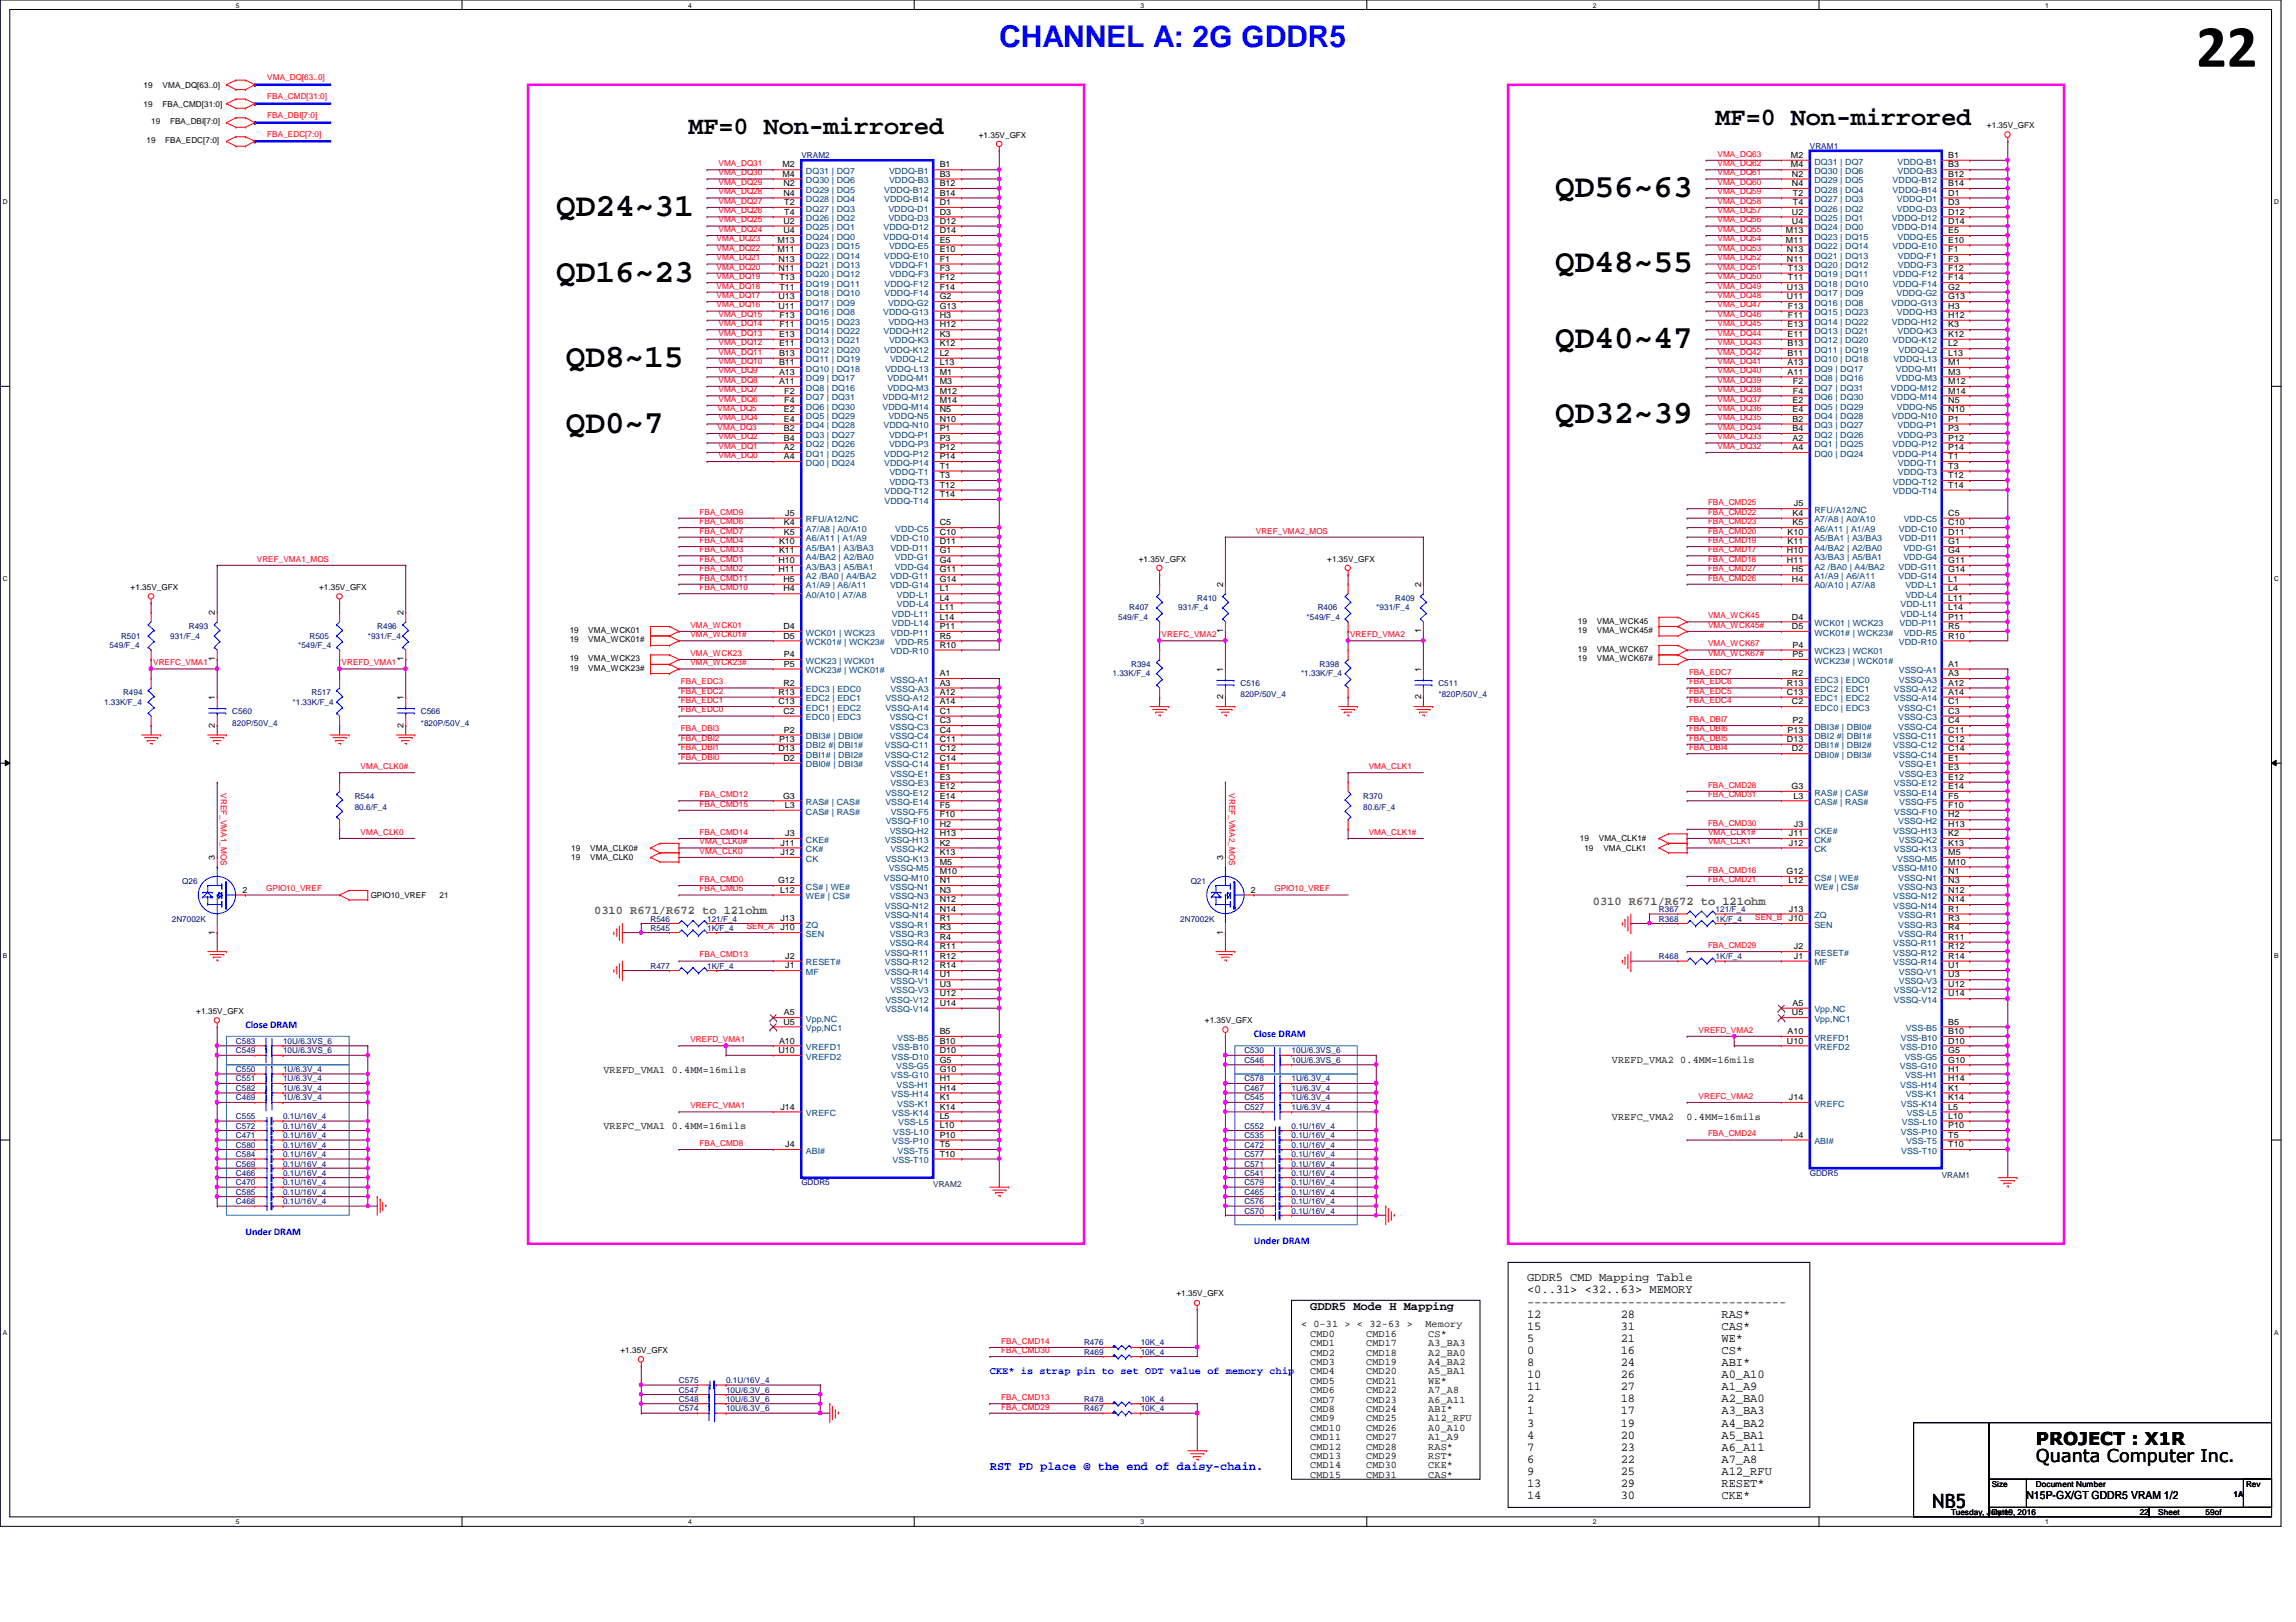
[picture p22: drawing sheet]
<svg xmlns="http://www.w3.org/2000/svg" width="297mm" height="210mm" viewBox="0 0 297 210" stroke-linecap="round" stroke-linejoin="round" font-family="sans-serif">
<defs><g id="words">
<text font-size="7.8" x="284.1" y="8.6">22</text>
<g font-size="4.2">
<text x="72" y="27.9">QD24~31</text>
<text x="201.2" y="25.5">QD56~63</text>
<text x="201.2" y="35.3">QD48~55</text>
<text x="72" y="36.5">QD16~23</text>
<text x="73.2" y="47.5">QD8~15</text>
<text x="201.2" y="45">QD40~47</text>
<text x="73.2" y="56">QD0~7</text>
<text x="201.2" y="54.8">QD32~39</text>
</g>
<text font-size="3.9" fill="#00f" x="129.3" y="6.1">CHANNEL A: 2G GDDR5</text>
<g font-size="3.3">
<text x="89.1" y="17.4">MF=0 Non-mirrored</text>
<text x="222" y="16.1">MF=0 Non-mirrored</text>
</g>
<text font-size="2.5" x="250" y="195.2">NB5</text>
<g font-size="2.3">
<text x="263.4" y="189.2">Quanta Computer Inc.</text>
<text x="263.4" y="187">PROJECT : X1R</text>
</g>
<g font-size="1.6" fill="#808000">
<text x="76.9" y="118.3">0310 R671/R672 to 121ohm</text>
<text x="206.1" y="117.1">0310 R671/R672 to 121ohm</text>
</g>
<g font-size="1.6">
<text x="197.6" y="165.8">GDDR5 CMD Mapping Table</text>
<text x="197.6" y="167.4">&lt;0..31&gt; &lt;32..63&gt; MEMORY</text>
<text x="169.5" y="169.5">GDDR5 Mode H Mapping</text>
<text x="197.6" y="169">------------------------------------</text>
<text x="197.6" y="170.5">12</text>
<text x="197.6" y="172.1">15</text>
<text x="197.6" y="173.7">5</text>
<text x="209.7" y="170.5">28</text>
<text x="209.7" y="172.1">31</text>
<text x="209.7" y="173.7">21</text>
<text x="222.7" y="170.5">RAS*</text>
<text x="222.7" y="172.1">CAS*</text>
<text x="222.7" y="173.7">WE*</text>
<text x="197.6" y="175.2">0</text>
<text x="197.6" y="176.8">8</text>
<text x="197.6" y="178.4">10</text>
<text x="197.6" y="179.9">11</text>
<text x="209.7" y="175.2">16</text>
<text x="209.7" y="176.8">24</text>
<text x="209.7" y="178.4">26</text>
<text x="209.7" y="179.9">27</text>
<text x="222.7" y="175.2">CS*</text>
<text x="222.7" y="176.8">ABI*</text>
<text x="222.7" y="178.4">A0_A10</text>
<text x="222.7" y="179.9">A1_A9</text>
<text x="197.6" y="181.5">2</text>
<text x="197.6" y="183">1</text>
<text x="197.6" y="184.6">3</text>
<text x="209.7" y="181.5">18</text>
<text x="209.7" y="183">17</text>
<text x="209.7" y="184.6">19</text>
<text x="222.7" y="181.5">A2_BA0</text>
<text x="222.7" y="183">A3_BA3</text>
<text x="222.7" y="184.6">A4_BA2</text>
<text x="197.6" y="186.2">4</text>
<text x="197.6" y="187.7">7</text>
<text x="197.6" y="189.3">6</text>
<text x="197.6" y="190.9">9</text>
<text x="209.7" y="186.2">20</text>
<text x="209.7" y="187.7">23</text>
<text x="209.7" y="189.3">22</text>
<text x="209.7" y="190.9">25</text>
<text x="222.7" y="186.2">A5_BA1</text>
<text x="222.7" y="187.7">A6_A11</text>
<text x="222.7" y="189.3">A7_A8</text>
<text x="222.7" y="190.9">A12_RFU</text>
<text x="197.6" y="192.4">13</text>
<text x="197.6" y="194">14</text>
<text x="209.7" y="192.4">29</text>
<text x="209.7" y="194">30</text>
<text x="222.7" y="192.4">RESET*</text>
<text x="222.7" y="194">CKE*</text>
</g>
<text font-size="1.6" fill="#00f" x="128.1" y="190.2">RST PD place @ the end of daisy-chain.</text>
<text font-size="1.4" x="262.2" y="194">N15P-GX/GT GDDR5 VRAM 1/2</text>
<g font-size="1.3" fill="#00f">
<text x="31.7" y="133">Close DRAM</text>
<text x="162.2" y="134.2">Close DRAM</text>
<text x="31.7" y="159.8">Under DRAM</text>
<text x="162.2" y="161">Under DRAM</text>
<text x="128.1" y="177.8">CKE* is strap pin to set ODT value of memory chip</text>
</g>
<g font-size="1.3">
<text x="208.5" y="137.6">VREFD_VMA2 0.4MM=16mils</text>
<text x="78.1" y="138.9">VREFD_VMA1 0.4MM=16mils</text>
<text x="78.1" y="146.1">VREFC_VMA1 0.4MM=16mils</text>
<text x="208.5" y="144.9">VREFC_VMA2</text>
<text x="218.2" y="144.9">0.4MM=16mils</text>
<text x="168.3" y="171.7">&lt; 0-31 &gt; &lt; 32-63 &gt;</text>
<text x="169.5" y="173">CMD0</text>
<text x="176.7" y="173">CMD16</text>
<text x="184.4" y="171.7">Memory</text>
<text x="184.8" y="173">CS*</text>
<text x="169.5" y="174.2">CMD1</text>
<text x="169.5" y="175.4">CMD2</text>
<text x="169.5" y="177.8">CMD4</text>
<text x="169.5" y="176.6">CMD3</text>
<text x="169.5" y="179.1">CMD5</text>
<text x="176.7" y="174.2">CMD17</text>
<text x="176.7" y="175.4">CMD18</text>
<text x="176.7" y="177.8">CMD20</text>
<text x="176.7" y="176.6">CMD19</text>
<text x="176.7" y="179.1">CMD21</text>
<text x="184.8" y="174.2">A3_BA3</text>
<text x="184.8" y="175.4">A2_BA0</text>
<text x="184.8" y="177.8">A5_BA1</text>
<text x="184.8" y="176.6">A4_BA2</text>
<text x="184.8" y="179.1">WE*</text>
<text x="169.5" y="185.2">CMD10</text>
<text x="169.5" y="180.3">CMD6</text>
<text x="169.5" y="181.5">CMD7</text>
<text x="169.5" y="182.7">CMD8</text>
<text x="169.5" y="183.9">CMD9</text>
<text x="176.7" y="185.2">CMD26</text>
<text x="176.7" y="180.3">CMD22</text>
<text x="176.7" y="181.5">CMD23</text>
<text x="176.7" y="182.7">CMD24</text>
<text x="176.7" y="183.9">CMD25</text>
<text x="184.8" y="185.2">A0_A10</text>
<text x="184.8" y="180.3">A7_A8</text>
<text x="184.8" y="181.5">A6_A11</text>
<text x="184.8" y="182.7">ABI*</text>
<text x="184.8" y="183.9">A12_RFU</text>
<text x="169.5" y="186.4">CMD11</text>
<text x="169.5" y="187.6">CMD12</text>
<text x="169.5" y="188.8">CMD13</text>
<text x="169.5" y="190">CMD14</text>
<text x="169.5" y="191.3">CMD15</text>
<text x="176.7" y="186.4">CMD27</text>
<text x="176.7" y="187.6">CMD28</text>
<text x="176.7" y="188.8">CMD29</text>
<text x="176.7" y="190">CMD30</text>
<text x="176.7" y="191.3">CMD31</text>
<text x="184.8" y="186.4">A1_A9</text>
<text x="184.8" y="187.6">RAS*</text>
<text x="184.8" y="188.8">RST*</text>
<text x="184.8" y="190">CKE*</text>
<text x="184.8" y="191.3">CAS*</text>
</g>
<g font-size="1.1">
<text x="18.6" y="11.3">19</text>
<text x="21" y="11.3">VMA_DQ[63..0]</text>
<text x="18.6" y="13.8">19</text>
<text x="19.6" y="16.1">19</text>
<text x="21" y="13.8">FBA_CMD[31:0]</text>
<text x="22" y="16.1">FBA_DBI[7:0]</text>
<text x="126.6" y="17.8">+1.35V_GFX</text>
<text x="257" y="16.6">+1.35V_GFX</text>
<text x="19" y="18.5">19</text>
<text x="21.4" y="18.5">FBA_EDC[7:0]</text>
<text x="101.2" y="21.7">M2</text>
<text x="101.2" y="22.9">M4</text>
<text x="121.6" y="21.7">B1</text>
<text x="121.6" y="22.9">B3</text>
<text x="231.7" y="20.4">M2</text>
<text x="231.7" y="21.7">M4</text>
<text x="231.8" y="22.9">N2</text>
<text x="252" y="20.4">B1</text>
<text x="252" y="21.7">B3</text>
<text x="252" y="22.9">B12</text>
<text x="101.3" y="24.1">N2</text>
<text x="101.3" y="25.3">N4</text>
<text x="101.3" y="29">U2</text>
<text x="101.5" y="26.5">T2</text>
<text x="101.5" y="27.8">T4</text>
<text x="121.6" y="24.1">B12</text>
<text x="121.6" y="25.3">B14</text>
<text x="121.6" y="26.5">D1</text>
<text x="121.6" y="27.8">D3</text>
<text x="121.6" y="29">D12</text>
<text x="231.8" y="24.1">N4</text>
<text x="231.8" y="27.8">U2</text>
<text x="231.8" y="29">U4</text>
<text x="231.9" y="25.3">T2</text>
<text x="231.9" y="26.5">T4</text>
<text x="252" y="24.1">B14</text>
<text x="252" y="25.3">D1</text>
<text x="252" y="26.5">D3</text>
<text x="252" y="27.8">D12</text>
<text x="252" y="29">D14</text>
<text x="100.6" y="31.4">M13</text>
<text x="100.6" y="32.6">M11</text>
<text x="100.7" y="33.9">N13</text>
<text x="100.7" y="35.1">N11</text>
<text x="101.3" y="30.2">U4</text>
<text x="121.6" y="35.1">F3</text>
<text x="121.6" y="33.9">F1</text>
<text x="121.6" y="30.2">D14</text>
<text x="121.6" y="31.4">E5</text>
<text x="121.6" y="32.6">E10</text>
<text x="231.1" y="30.2">M13</text>
<text x="231.1" y="31.4">M11</text>
<text x="231.2" y="32.6">N13</text>
<text x="231.2" y="33.9">N11</text>
<text x="231.3" y="35.1">T13</text>
<text x="252" y="33.9">F3</text>
<text x="252" y="32.6">F1</text>
<text x="252" y="30.2">E5</text>
<text x="252" y="31.4">E10</text>
<text x="252" y="35.1">F12</text>
<text x="100.7" y="38.7">U13</text>
<text x="100.7" y="40">U11</text>
<text x="100.8" y="36.3">T13</text>
<text x="100.8" y="37.5">T11</text>
<text x="100.8" y="41.1">F13</text>
<text x="121.6" y="36.3">F12</text>
<text x="121.6" y="37.5">F14</text>
<text x="121.6" y="38.7">G2</text>
<text x="121.6" y="40">G13</text>
<text x="121.6" y="41.1">H3</text>
<text x="231.2" y="37.5">U13</text>
<text x="231.2" y="38.7">U11</text>
<text x="231.3" y="36.3">T11</text>
<text x="231.3" y="40">F13</text>
<text x="231.3" y="41.1">F11</text>
<text x="252" y="36.3">F14</text>
<text x="252" y="37.5">G2</text>
<text x="252" y="38.7">G13</text>
<text x="252" y="40">H3</text>
<text x="252" y="41.1">H12</text>
<text x="100.8" y="43.6">E13</text>
<text x="100.8" y="44.8">E11</text>
<text x="100.8" y="46.1">B13</text>
<text x="100.8" y="47.2">B11</text>
<text x="100.8" y="42.4">F11</text>
<text x="121.6" y="42.4">H12</text>
<text x="121.6" y="43.6">K3</text>
<text x="121.6" y="44.8">K12</text>
<text x="121.6" y="46.1">L2</text>
<text x="121.6" y="47.2">L13</text>
<text x="231.3" y="42.4">E13</text>
<text x="231.3" y="43.6">E11</text>
<text x="231.3" y="44.8">B13</text>
<text x="231.3" y="46.1">B11</text>
<text x="231.3" y="47.2">A13</text>
<text x="252" y="42.4">K3</text>
<text x="252" y="43.6">K12</text>
<text x="252" y="44.8">L2</text>
<text x="252" y="46.1">L13</text>
<text x="252" y="47.2">M1</text>
<text x="100.8" y="48.5">A13</text>
<text x="100.8" y="49.7">A11</text>
<text x="101.4" y="53.3">E2</text>
<text x="101.5" y="50.9">F2</text>
<text x="101.5" y="52.2">F4</text>
<text x="121.6" y="48.5">M1</text>
<text x="121.6" y="49.7">M3</text>
<text x="121.6" y="50.9">M12</text>
<text x="121.6" y="52.2">M14</text>
<text x="121.6" y="53.3">N5</text>
<text x="231.3" y="48.5">A11</text>
<text x="231.9" y="52.2">E2</text>
<text x="231.9" y="53.3">E4</text>
<text x="231.9" y="49.7">F2</text>
<text x="231.9" y="50.9">F4</text>
<text x="252" y="48.5">M3</text>
<text x="252" y="49.7">M12</text>
<text x="252" y="50.9">M14</text>
<text x="252" y="52.2">N5</text>
<text x="252" y="53.3">N10</text>
<text x="101.4" y="54.6">E4</text>
<text x="101.4" y="55.8">B2</text>
<text x="101.4" y="57">B4</text>
<text x="101.4" y="58.3">A2</text>
<text x="101.4" y="59.4">A4</text>
<text x="121.6" y="54.6">N10</text>
<text x="121.6" y="55.8">P1</text>
<text x="121.6" y="57">P3</text>
<text x="121.6" y="58.3">P12</text>
<text x="121.6" y="59.4">P14</text>
<text x="231.9" y="54.6">B2</text>
<text x="231.9" y="55.8">B4</text>
<text x="231.9" y="57">A2</text>
<text x="231.9" y="58.3">A4</text>
<text x="252" y="54.6">P1</text>
<text x="252" y="55.8">P3</text>
<text x="252" y="57">P12</text>
<text x="252" y="58.3">P14</text>
<text x="252" y="59.4">T1</text>
<text x="121.6" y="60.7">T1</text>
<text x="121.6" y="61.9">T3</text>
<text x="121.6" y="63.1">T12</text>
<text x="121.6" y="64.3">T14</text>
<text x="232.1" y="65.5">J5</text>
<text x="252" y="60.7">T3</text>
<text x="252" y="61.9">T12</text>
<text x="252" y="63.1">T14</text>
<text x="100.8" y="71.6">K11</text>
<text x="100.8" y="70.4">K10</text>
<text x="101.4" y="68">K4</text>
<text x="101.4" y="69.2">K5</text>
<text x="101.6" y="66.8">J5</text>
<text x="121.6" y="68">C5</text>
<text x="121.6" y="69.2">C10</text>
<text x="121.6" y="70.4">D11</text>
<text x="121.6" y="71.6">G1</text>
<text x="231.2" y="71.6">H10</text>
<text x="231.3" y="70.4">K11</text>
<text x="231.3" y="69.2">K10</text>
<text x="231.9" y="66.8">K4</text>
<text x="231.9" y="68">K5</text>
<text x="252" y="66.8">C5</text>
<text x="252" y="68">C10</text>
<text x="252" y="69.2">D11</text>
<text x="252" y="70.4">G1</text>
<text x="252" y="71.6">G4</text>
<text x="16.9" y="76.3">+1.35V_GFX</text>
<text x="41.3" y="76.3">+1.35V_GFX</text>
<text x="100.7" y="72.9">H10</text>
<text x="100.7" y="74.1">H11</text>
<text x="101.3" y="76.5">H4</text>
<text x="101.3" y="75.3">H5</text>
<text x="121.6" y="72.9">G4</text>
<text x="121.6" y="74.1">G11</text>
<text x="121.6" y="75.3">G14</text>
<text x="121.6" y="76.5">L1</text>
<text x="121.6" y="77.7">L4</text>
<text x="147.3" y="72.7">+1.35V_GFX</text>
<text x="158.2" y="76" transform="rotate(-90 158.2 76)">2</text>
<text x="171.7" y="72.7">+1.35V_GFX</text>
<text x="183.9" y="76" transform="rotate(-90 183.9 76)">2</text>
<text x="231.2" y="72.9">H11</text>
<text x="231.8" y="75.3">H4</text>
<text x="231.8" y="74.1">H5</text>
<text x="252" y="72.9">G11</text>
<text x="252" y="74.1">G14</text>
<text x="252" y="75.3">L1</text>
<text x="252" y="76.5">L4</text>
<text x="252" y="77.7">L11</text>
<text x="27.8" y="79.6" transform="rotate(-90 27.8 79.6)">2</text>
<text x="52.2" y="79.6" transform="rotate(-90 52.2 79.6)">2</text>
<text x="73.7" y="83.1">19</text>
<text x="73.7" y="82">19</text>
<text x="76.1" y="83.1">VMA_WCK01#</text>
<text x="76.1" y="82">VMA_WCK01</text>
<text x="101.3" y="81.4">D4</text>
<text x="101.3" y="82.6">D5</text>
<text x="121.6" y="79">L11</text>
<text x="121.6" y="80.2">L14</text>
<text x="121.6" y="81.4">P11</text>
<text x="121.6" y="82.6">R5</text>
<text x="121.6" y="83.8">R10</text>
<text x="158.2" y="82" transform="rotate(-90 158.2 82)">1</text>
<text x="183.9" y="82" transform="rotate(-90 183.9 82)">1</text>
<text x="204.1" y="82">19</text>
<text x="204.1" y="80.7">19</text>
<text x="206.6" y="82">VMA_WCK45#</text>
<text x="206.6" y="80.7">VMA_WCK45</text>
<text x="231.8" y="80.2">D4</text>
<text x="231.8" y="81.4">D5</text>
<text x="231.9" y="83.8">P4</text>
<text x="252" y="79">L14</text>
<text x="252" y="80.2">P11</text>
<text x="252" y="81.4">R5</text>
<text x="252" y="82.6">R10</text>
<text x="27.8" y="85.6" transform="rotate(-90 27.8 85.6)">1</text>
<text x="52.2" y="85.6" transform="rotate(-90 52.2 85.6)">1</text>
<text x="73.7" y="86.8">19</text>
<text x="73.7" y="85.6">19</text>
<text x="76.1" y="86.8">VMA_WCK23#</text>
<text x="76.1" y="85.6">VMA_WCK23</text>
<text x="100.7" y="89.9">R13</text>
<text x="101.3" y="88.7">R2</text>
<text x="101.4" y="85">P4</text>
<text x="101.4" y="86.3">P5</text>
<text x="121.6" y="87.5">A1</text>
<text x="121.6" y="88.7">A3</text>
<text x="121.6" y="89.9">A12</text>
<text x="158.2" y="87" transform="rotate(-90 158.2 87)">1</text>
<text x="183.9" y="87" transform="rotate(-90 183.9 87)">1</text>
<text x="204.1" y="84.4">19</text>
<text x="204.1" y="85.6">19</text>
<text x="206.6" y="84.4">VMA_WCK67</text>
<text x="206.6" y="85.6">VMA_WCK67#</text>
<text x="231.2" y="89.9">C13</text>
<text x="231.2" y="88.7">R13</text>
<text x="231.8" y="87.5">R2</text>
<text x="231.9" y="85">P5</text>
<text x="252" y="86.3">A1</text>
<text x="252" y="87.5">A3</text>
<text x="252" y="88.7">A12</text>
<text x="252" y="89.9">A14</text>
<text x="27.8" y="94.1" transform="rotate(-90 27.8 94.1)">2</text>
<text x="27.8" y="90.6" transform="rotate(-90 27.8 90.6)">1</text>
<text x="52.2" y="94.1" transform="rotate(-90 52.2 94.1)">2</text>
<text x="52.2" y="90.6" transform="rotate(-90 52.2 90.6)">1</text>
<text x="100.7" y="91.1">C13</text>
<text x="101.3" y="92.4">C2</text>
<text x="101.4" y="94.8">P2</text>
<text x="121.6" y="91.1">A14</text>
<text x="121.6" y="92.4">C1</text>
<text x="121.6" y="93.6">C3</text>
<text x="121.6" y="94.8">C4</text>
<text x="158.2" y="90.5" transform="rotate(-90 158.2 90.5)">2</text>
<text x="183.9" y="90.5" transform="rotate(-90 183.9 90.5)">2</text>
<text x="231.3" y="94.8">P13</text>
<text x="231.8" y="91.1">C2</text>
<text x="231.9" y="93.6">P2</text>
<text x="252" y="91.1">C1</text>
<text x="252" y="92.4">C3</text>
<text x="252" y="93.6">C4</text>
<text x="252" y="94.8">C11</text>
<text x="100.7" y="97.2">D13</text>
<text x="100.8" y="96">P13</text>
<text x="101.3" y="98.5">D2</text>
<text x="121.6" y="96">C11</text>
<text x="121.6" y="97.2">C12</text>
<text x="121.6" y="98.5">C14</text>
<text x="121.6" y="99.7">E1</text>
<text x="121.6" y="100.9">E3</text>
<text x="231.2" y="96">D13</text>
<text x="231.8" y="97.2">D2</text>
<text x="252" y="96">C12</text>
<text x="252" y="97.2">C14</text>
<text x="252" y="98.5">E1</text>
<text x="252" y="99.7">E3</text>
<text x="252" y="100.9">E12</text>
<text x="101.3" y="103.3">G3</text>
<text x="101.6" y="104.6">L3</text>
<text x="121.6" y="102.1">E12</text>
<text x="121.6" y="103.3">E14</text>
<text x="121.6" y="104.6">F5</text>
<text x="121.6" y="105.8">F10</text>
<text x="121.6" y="107">H2</text>
<text x="231.8" y="102.1">G3</text>
<text x="232" y="103.3">L3</text>
<text x="232.1" y="107">J3</text>
<text x="252" y="102.1">E14</text>
<text x="252" y="103.3">F5</text>
<text x="252" y="104.6">F10</text>
<text x="252" y="105.8">H2</text>
<text x="252" y="107">H13</text>
<text x="27.8" y="111.3" transform="rotate(-90 27.8 111.3)">3</text>
<text x="73.9" y="111.3">19</text>
<text x="73.9" y="110.1">19</text>
<text x="76.4" y="111.3">VMA_CLK0</text>
<text x="76.4" y="110.1">VMA_CLK0#</text>
<text x="101" y="110.7">J12</text>
<text x="101" y="109.4">J11</text>
<text x="101.6" y="108.2">J3</text>
<text x="121.6" y="108.2">H13</text>
<text x="121.6" y="109.4">K2</text>
<text x="121.6" y="110.7">K13</text>
<text x="121.6" y="111.9">M5</text>
<text x="121.6" y="113.1">M10</text>
<text x="158.2" y="111.3" transform="rotate(-90 158.2 111.3)">3</text>
<text x="204.4" y="108.9">19</text>
<text x="205" y="110.1">19</text>
<text x="206.8" y="108.9">VMA_CLK1#</text>
<text x="207.4" y="110.1">VMA_CLK1</text>
<text x="231.1" y="113.1">G12</text>
<text x="231.4" y="109.4">J12</text>
<text x="231.4" y="108.2">J11</text>
<text x="252" y="108.2">K2</text>
<text x="252" y="109.4">K13</text>
<text x="252" y="110.7">M5</text>
<text x="252" y="111.9">M10</text>
<text x="252" y="113.1">N1</text>
<text x="31.4" y="115.5">2</text>
<text x="48" y="116.2">GPIO10_VREF</text>
<text x="56.9" y="116.2">21</text>
<text x="100.7" y="114.3">G12</text>
<text x="100.9" y="115.5">L12</text>
<text x="101" y="119.2">J13</text>
<text x="121.6" y="115.5">N3</text>
<text x="121.6" y="116.8">N12</text>
<text x="121.6" y="118">N14</text>
<text x="121.6" y="114.3">N1</text>
<text x="121.6" y="119.2">R1</text>
<text x="161.8" y="115.5">2</text>
<text x="231.4" y="114.3">L12</text>
<text x="231.4" y="118">J13</text>
<text x="231.4" y="119.2">J10</text>
<text x="252" y="114.3">N3</text>
<text x="252" y="115.5">N12</text>
<text x="252" y="116.8">N14</text>
<text x="252" y="118">R1</text>
<text x="252" y="119.2">R3</text>
<text x="27.8" y="121" transform="rotate(-90 27.8 121)">1</text>
<text x="101" y="120.4">J10</text>
<text x="101.6" y="124.1">J2</text>
<text x="101.6" y="125.3">J1</text>
<text x="121.6" y="120.4">R3</text>
<text x="121.6" y="121.6">R4</text>
<text x="121.6" y="122.9">R11</text>
<text x="121.6" y="124.1">R12</text>
<text x="121.6" y="125.3">R14</text>
<text x="158.2" y="121" transform="rotate(-90 158.2 121)">1</text>
<text x="232.1" y="122.9">J2</text>
<text x="232.1" y="124.1">J1</text>
<text x="252" y="120.4">R4</text>
<text x="252" y="121.6">R11</text>
<text x="252" y="122.9">R12</text>
<text x="252" y="124.1">R14</text>
<text x="252" y="125.3">U1</text>
<text x="25.4" y="131.2">+1.35V_GFX</text>
<text x="101.4" y="131.4">A5</text>
<text x="121.6" y="126.5">U1</text>
<text x="121.6" y="127.7">U3</text>
<text x="121.6" y="128.9">U12</text>
<text x="121.6" y="130.2">U14</text>
<text x="231.8" y="131.4">U5</text>
<text x="231.9" y="130.2">A5</text>
<text x="252" y="126.5">U3</text>
<text x="252" y="127.7">U12</text>
<text x="252" y="128.9">U14</text>
<text x="100.7" y="136.3">U10</text>
<text x="100.8" y="135">A10</text>
<text x="101.3" y="132.6">U5</text>
<text x="121.6" y="137.5">G5</text>
<text x="121.6" y="136.3">D10</text>
<text x="121.6" y="135">B10</text>
<text x="121.6" y="133.8">B5</text>
<text x="155.9" y="132.4">+1.35V_GFX</text>
<text x="231.2" y="135">U10</text>
<text x="231.3" y="133.8">A10</text>
<text x="252" y="137.5">G10</text>
<text x="252" y="136.3">G5</text>
<text x="252" y="135">D10</text>
<text x="252" y="133.8">B10</text>
<text x="252" y="132.6">B5</text>
<text x="101" y="143.6">J14</text>
<text x="121.6" y="143.6">K14</text>
<text x="121.6" y="142.4">K1</text>
<text x="121.6" y="141.1">H14</text>
<text x="121.6" y="139.9">H1</text>
<text x="121.6" y="138.7">G10</text>
<text x="231.4" y="142.4">J14</text>
<text x="252" y="143.6">L5</text>
<text x="252" y="142.4">K14</text>
<text x="252" y="141.1">K1</text>
<text x="252" y="139.9">H14</text>
<text x="252" y="138.7">H1</text>
<text x="101.6" y="148.5">J4</text>
<text x="121.6" y="149.7">T10</text>
<text x="121.6" y="148.5">T5</text>
<text x="121.6" y="147.2">P10</text>
<text x="121.6" y="146">L10</text>
<text x="121.6" y="144.8">L5</text>
<text x="232.1" y="147.2">J4</text>
<text x="252" y="148.5">T10</text>
<text x="252" y="147.2">T5</text>
<text x="252" y="146">P10</text>
<text x="252" y="144.8">L10</text>
<text x="152.2" y="167.8">+1.35V_GFX</text>
<text x="80.3" y="175.1">+1.35V_GFX</text>
<text x="252.4" y="196">Tuesday, July 19, 2016</text>
<text x="257.7" y="192.4">Size</text>
<text x="257.7" y="196">Date:</text>
<text x="263.4" y="192.4">Document Number</text>
<text x="276.8" y="196">22</text>
<text x="279.2" y="196">Sheet</text>
<text x="285.3" y="196">59of</text>
<text x="289" y="193.7">1A</text>
<text x="290.6" y="192.4">Rev</text>
</g>
<g font-size="1.1" fill="#f00">
<text x="34.6" y="10.4">VMA_DQ[63..0]</text>
<text x="34.6" y="12.8">FBA_CMD[31:0]</text>
<text x="34.6" y="15.3">FBA_DBI[7:0]</text>
<text x="34.6" y="17.7">FBA_EDC[7:0]</text>
<text x="93" y="22.7">VMA_DQ30</text>
<text x="93" y="21.5">VMA_DQ31</text>
<text x="93" y="23.9">VMA_DQ29</text>
<text x="222.2" y="23.9">VMA_DQ60</text>
<text x="222.2" y="22.7">VMA_DQ61</text>
<text x="222.2" y="20.3">VMA_DQ63</text>
<text x="222.2" y="21.5">VMA_DQ62</text>
<text x="93" y="26.4">VMA_DQ27</text>
<text x="93" y="27.6">VMA_DQ26</text>
<text x="93" y="25.1">VMA_DQ28</text>
<text x="93" y="28.8">VMA_DQ25</text>
<text x="222.2" y="26.4">VMA_DQ58</text>
<text x="222.2" y="27.6">VMA_DQ57</text>
<text x="222.2" y="28.8">VMA_DQ56</text>
<text x="222.2" y="25.1">VMA_DQ59</text>
<text x="92.7" y="34.9">VMA_DQ20</text>
<text x="92.7" y="33.7">VMA_DQ21</text>
<text x="92.7" y="32.5">VMA_DQ22</text>
<text x="92.7" y="31.2">VMA_DQ23</text>
<text x="93" y="30">VMA_DQ24</text>
<text x="222.2" y="34.9">VMA_DQ51</text>
<text x="222.2" y="33.7">VMA_DQ52</text>
<text x="222.2" y="31.2">VMA_DQ54</text>
<text x="222.2" y="30">VMA_DQ55</text>
<text x="222.2" y="32.5">VMA_DQ53</text>
<text x="92.7" y="36.1">VMA_DQ19</text>
<text x="92.7" y="39.8">VMA_DQ16</text>
<text x="92.7" y="38.6">VMA_DQ17</text>
<text x="92.7" y="37.3">VMA_DQ18</text>
<text x="93" y="41">VMA_DQ15</text>
<text x="222.2" y="36.1">VMA_DQ50</text>
<text x="222.2" y="37.3">VMA_DQ49</text>
<text x="222.2" y="38.6">VMA_DQ48</text>
<text x="222.2" y="41">VMA_DQ46</text>
<text x="222.2" y="39.8">VMA_DQ47</text>
<text x="93" y="47.1">VMA_DQ10</text>
<text x="93" y="44.7">VMA_DQ12</text>
<text x="93" y="43.4">VMA_DQ13</text>
<text x="93" y="42.2">VMA_DQ14</text>
<text x="93" y="45.9">VMA_DQ11</text>
<text x="222.2" y="47.1">VMA_DQ41</text>
<text x="222.2" y="45.9">VMA_DQ42</text>
<text x="222.2" y="42.2">VMA_DQ45</text>
<text x="222.2" y="43.4">VMA_DQ44</text>
<text x="222.2" y="44.7">VMA_DQ43</text>
<text x="92.8" y="53.2">VMA_DQ5</text>
<text x="93" y="50.8">VMA_DQ7</text>
<text x="93" y="52">VMA_DQ6</text>
<text x="93" y="49.5">VMA_DQ8</text>
<text x="93" y="48.3">VMA_DQ9</text>
<text x="222.2" y="50.8">VMA_DQ38</text>
<text x="222.2" y="49.5">VMA_DQ39</text>
<text x="222.2" y="52">VMA_DQ37</text>
<text x="222.2" y="53.2">VMA_DQ36</text>
<text x="222.2" y="48.3">VMA_DQ40</text>
<text x="92.8" y="55.6">VMA_DQ3</text>
<text x="93" y="56.9">VMA_DQ2</text>
<text x="93" y="59.3">VMA_DQ0</text>
<text x="93" y="58.1">VMA_DQ1</text>
<text x="93" y="54.4">VMA_DQ4</text>
<text x="222.2" y="54.4">VMA_DQ35</text>
<text x="222.2" y="58.1">VMA_DQ32</text>
<text x="222.2" y="55.6">VMA_DQ34</text>
<text x="222.2" y="56.9">VMA_DQ33</text>
<text x="221" y="65.4">FBA_CMD25</text>
<text x="90.5" y="66.6">FBA_CMD9</text>
<text x="90.5" y="71.5">FBA_CMD3</text>
<text x="90.5" y="70.3">FBA_CMD4</text>
<text x="90.5" y="67.8">FBA_CMD6</text>
<text x="90.5" y="69">FBA_CMD7</text>
<text x="162.5" y="69">VREF_VMA2_MOS</text>
<text x="221" y="70.3">FBA_CMD19</text>
<text x="221" y="69">FBA_CMD20</text>
<text x="221" y="66.6">FBA_CMD22</text>
<text x="221" y="67.8">FBA_CMD23</text>
<text x="221" y="71.5">FBA_CMD17</text>
<text x="33.2" y="72.7">VREF_VMA1_MOS</text>
<text x="90.5" y="76.4">FBA_CMD10</text>
<text x="90.5" y="75.1">FBA_CMD11</text>
<text x="90.5" y="73.9">FBA_CMD2</text>
<text x="90.5" y="72.7">FBA_CMD1</text>
<text x="221" y="75.1">FBA_CMD26</text>
<text x="221" y="73.9">FBA_CMD27</text>
<text x="221" y="72.7">FBA_CMD18</text>
<text x="89.3" y="81.2">VMA_WCK01</text>
<text x="89.3" y="82.5">VMA_WCK01#</text>
<text x="150.3" y="82.5">VREFC_VMA2</text>
<text x="174.7" y="82.5">VREFD_VMA2</text>
<text x="221" y="80">VMA_WCK45</text>
<text x="221" y="81.2">VMA_WCK45#</text>
<text x="221" y="83.7">VMA_WCK67</text>
<text x="19.8" y="86.1">VREFC_VMA1</text>
<text x="44.2" y="86.1">VREFD_VMA1</text>
<text x="88.1" y="89.7">FBA_EDC2</text>
<text x="88.1" y="88.6">FBA_EDC3</text>
<text x="89.3" y="84.9">VMA_WCK23</text>
<text x="89.3" y="86.1">VMA_WCK23#</text>
<text x="218.5" y="88.6">FBA_EDC6</text>
<text x="218.5" y="87.3">FBA_EDC7</text>
<text x="218.5" y="89.7">FBA_EDC5</text>
<text x="221" y="84.9">VMA_WCK67#</text>
<text x="88.1" y="95.8">FBA_DBI2</text>
<text x="88.1" y="92.2">FBA_EDC0</text>
<text x="88.1" y="91">FBA_EDC1</text>
<text x="88.1" y="94.7">FBA_DBI3</text>
<text x="218.5" y="91">FBA_EDC4</text>
<text x="218.5" y="94.7">FBA_DBI6</text>
<text x="218.5" y="95.8">FBA_DBI5</text>
<text x="218.5" y="93.4">FBA_DBI7</text>
<text x="46.6" y="99.5">VMA_CLK0#</text>
<text x="88.1" y="98.3">FBA_DBI0</text>
<text x="88.1" y="97.1">FBA_DBI1</text>
<text x="177.1" y="99.5">VMA_CLK1</text>
<text x="218.5" y="97.1">FBA_DBI4</text>
<text x="221" y="101.9">FBA_CMD28</text>
<text x="28.6" y="102.7" transform="rotate(90 28.6 102.7)">VREF_VMA1_MOS</text>
<text x="90.5" y="104.4">FBA_CMD15</text>
<text x="90.5" y="103.2">FBA_CMD12</text>
<text x="159" y="102.7" transform="rotate(90 159 102.7)">VREF_VMA2_MOS</text>
<text x="221" y="106.8">FBA_CMD30</text>
<text x="221" y="103.2">FBA_CMD31</text>
<text x="46.6" y="108">VMA_CLK0</text>
<text x="90.5" y="109.3">VMA_CLK0#</text>
<text x="90.5" y="110.5">VMA_CLK0</text>
<text x="90.5" y="108">FBA_CMD14</text>
<text x="177.1" y="108">VMA_CLK1#</text>
<text x="221" y="109.3">VMA_CLK1</text>
<text x="221" y="108">VMA_CLK1#</text>
<text x="221" y="112.9">FBA_CMD16</text>
<text x="34.5" y="115.4">GPIO10_VREF</text>
<text x="90.5" y="114.1">FBA_CMD0</text>
<text x="90.5" y="115.4">FBA_CMD5</text>
<text x="164.9" y="115.4">GPIO10_VREF</text>
<text x="221" y="114.1">FBA_CMD21</text>
<text x="227.1" y="119">SEN_B</text>
<text x="90.5" y="123.9">FBA_CMD13</text>
<text x="96.6" y="120.2">SEN_A</text>
<text x="221" y="122.7">FBA_CMD29</text>
<text x="89.3" y="134.9">VREFD_VMA1</text>
<text x="219.7" y="133.6">VREFD_VMA2</text>
<text x="89.3" y="143.4">VREFC_VMA1</text>
<text x="219.7" y="142.2">VREFC_VMA2</text>
<text x="90.5" y="148.3">FBA_CMD8</text>
<text x="221" y="147.1">FBA_CMD24</text>
<text x="129.5" y="173.9">FBA_CMD14</text>
<text x="129.5" y="175.1">FBA_CMD30</text>
<text x="129.5" y="182.4">FBA_CMD29</text>
<text x="129.5" y="181.2">FBA_CMD13</text>
</g>
<g font-size="1.1" fill="#000080">
<text x="103.7" y="20.5">VRAM2</text>
<text x="234.1" y="19.3">VRAM1</text>
<text x="154.9" y="77.8">R410</text>
<text x="180.5" y="77.8">R409</text>
<text x="14.2" y="83.9">549/F_4</text>
<text x="15.7" y="82.7">R501</text>
<text x="22" y="82.7">931/F_4</text>
<text x="24.4" y="81.4">R493</text>
<text x="38.6" y="83.9">*549/F_4</text>
<text x="40" y="82.7">R505</text>
<text x="47.6" y="82.7">*931/F_4</text>
<text x="48.8" y="81.4">R496</text>
<text x="144.6" y="80.2">549/F_4</text>
<text x="146.1" y="79">R407</text>
<text x="152.4" y="79">931/F_4</text>
<text x="169" y="80.2">*549/F_4</text>
<text x="170.5" y="79">R406</text>
<text x="178.1" y="79">*931/F_4</text>
<text x="143.9" y="87.5">1.33K/F_4</text>
<text x="146.3" y="86.3">R394</text>
<text x="160.5" y="88.8">C516</text>
<text x="168.3" y="87.5">*1.33K/F_4</text>
<text x="170.7" y="86.3">R398</text>
<text x="186.1" y="88.8">C511</text>
<text x="13.5" y="91.2">1.33K/F_4</text>
<text x="15.9" y="90">R494</text>
<text x="30.1" y="92.4">C560</text>
<text x="30.1" y="93.9">820P/50V_4</text>
<text x="37.8" y="91.2">*1.33K/F_4</text>
<text x="40.3" y="90">R517</text>
<text x="54.4" y="92.4">C566</text>
<text x="54.4" y="93.9">*820P/50V_4</text>
<text x="160.5" y="90.2">820P/50V_4</text>
<text x="186.1" y="90.2">*820P/50V_4</text>
<text x="45.9" y="103.4">R544</text>
<text x="45.9" y="104.9">80.6/F_4</text>
<text x="176.4" y="103.4">R370</text>
<text x="176.4" y="104.9">80.6/F_4</text>
<text x="22.2" y="119.3">2N7002K</text>
<text x="23.6" y="114.4">Q26</text>
<text x="84.2" y="119.3">R546</text>
<text x="91.5" y="119.3">121/F_4</text>
<text x="152.7" y="119.3">2N7002K</text>
<text x="154" y="114.4">Q21</text>
<text x="214.6" y="119.3">R368</text>
<text x="214.6" y="118">R367</text>
<text x="222" y="119.3">1K/F_4</text>
<text x="222" y="118">121/F_4</text>
<text x="84.2" y="125.3">R477</text>
<text x="84.2" y="120.5">R545</text>
<text x="91.5" y="125.3">1K/F_4</text>
<text x="91.5" y="120.5">1K/F_4</text>
<text x="214.6" y="124.1">R468</text>
<text x="222" y="124.1">1K/F_4</text>
<text x="30.5" y="136.3">C549</text>
<text x="30.5" y="135.1">C583</text>
<text x="36.6" y="136.3">10U/6.3VS_6</text>
<text x="36.6" y="135.1">10U/6.3VS_6</text>
<text x="161" y="137.5">C546</text>
<text x="161" y="136.3">C530</text>
<text x="167.1" y="137.5">10U/6.3VS_6</text>
<text x="167.1" y="136.3">10U/6.3VS_6</text>
<text x="30.5" y="141.2">C582</text>
<text x="30.5" y="140">C551</text>
<text x="30.5" y="138.8">C550</text>
<text x="30.5" y="142.4">C469</text>
<text x="36.6" y="141.2">1U/6.3V_4</text>
<text x="36.6" y="140">1U/6.3V_4</text>
<text x="36.6" y="138.8">1U/6.3V_4</text>
<text x="36.6" y="142.4">1U/6.3V_4</text>
<text x="161" y="143.6">C527</text>
<text x="161" y="140">C578</text>
<text x="161" y="142.4">C545</text>
<text x="161" y="141.2">C467</text>
<text x="167.1" y="143.6">1U/6.3V_4</text>
<text x="167.1" y="140">1U/6.3V_4</text>
<text x="167.1" y="142.4">1U/6.3V_4</text>
<text x="167.1" y="141.2">1U/6.3V_4</text>
<text x="30.5" y="144.9">C555</text>
<text x="30.5" y="148.5">C580</text>
<text x="30.5" y="149.7">C584</text>
<text x="30.5" y="147.3">C471</text>
<text x="30.5" y="146">C572</text>
<text x="36.6" y="144.9">0.1U/16V_4</text>
<text x="36.6" y="148.5">0.1U/16V_4</text>
<text x="36.6" y="149.7">0.1U/16V_4</text>
<text x="36.6" y="147.3">0.1U/16V_4</text>
<text x="36.6" y="146">0.1U/16V_4</text>
<text x="161" y="147.3">C535</text>
<text x="161" y="149.7">C577</text>
<text x="161" y="146">C552</text>
<text x="161" y="148.5">C472</text>
<text x="167.1" y="147.3">0.1U/16V_4</text>
<text x="167.1" y="149.7">0.1U/16V_4</text>
<text x="167.1" y="146">0.1U/16V_4</text>
<text x="167.1" y="148.5">0.1U/16V_4</text>
<text x="30.5" y="154.6">C585</text>
<text x="30.5" y="153.4">C470</text>
<text x="30.5" y="155.8">C468</text>
<text x="30.5" y="151">C569</text>
<text x="30.5" y="152.1">C466</text>
<text x="36.6" y="154.6">0.1U/16V_4</text>
<text x="36.6" y="153.4">0.1U/16V_4</text>
<text x="36.6" y="155.8">0.1U/16V_4</text>
<text x="36.6" y="151">0.1U/16V_4</text>
<text x="36.6" y="152.1">0.1U/16V_4</text>
<text x="103.7" y="153.4">GDDR5</text>
<text x="161" y="153.4">C579</text>
<text x="161" y="154.6">C465</text>
<text x="161" y="152.1">C541</text>
<text x="161" y="155.8">C576</text>
<text x="161" y="151">C571</text>
<text x="167.1" y="153.4">0.1U/16V_4</text>
<text x="167.1" y="154.6">0.1U/16V_4</text>
<text x="167.1" y="152.1">0.1U/16V_4</text>
<text x="167.1" y="155.8">0.1U/16V_4</text>
<text x="167.1" y="151">0.1U/16V_4</text>
<text x="234.1" y="152.1">GDDR5</text>
<text x="161" y="157.1">C570</text>
<text x="167.1" y="157.1">0.1U/16V_4</text>
<text x="87.8" y="179">C575</text>
<text x="93.9" y="179">0.1U/16V_4</text>
<text x="140.2" y="174.1">R476</text>
<text x="140.2" y="175.3">R469</text>
<text x="147.6" y="174.1">10K_4</text>
<text x="147.6" y="175.3">10K_4</text>
<text x="87.8" y="181.4">C548</text>
<text x="87.8" y="182.6">C574</text>
<text x="87.8" y="180.2">C547</text>
<text x="93.9" y="181.4">10U/6.3V_6</text>
<text x="93.9" y="182.6">10U/6.3V_6</text>
<text x="93.9" y="180.2">10U/6.3V_6</text>
<text x="140.2" y="181.4">R478</text>
<text x="140.2" y="182.6">R467</text>
<text x="147.6" y="181.4">10K_4</text>
<text x="147.6" y="182.6">10K_4</text>
</g>
<g font-size="1.1" fill="#004080">
<text x="104.3" y="22.5">DQ31 | DQ7</text>
<text x="104.3" y="23.7">DQ30 | DQ6</text>
<text x="115" y="22.5">VDDQ-B1</text>
<text x="115" y="23.7">VDDQ-B3</text>
<text x="234.7" y="21.3">DQ31 | DQ7</text>
<text x="234.7" y="22.5">DQ30 | DQ6</text>
<text x="234.7" y="23.7">DQ29 | DQ5</text>
<text x="244.9" y="23.7">VDDQ-B12</text>
<text x="245.5" y="21.3">VDDQ-B1</text>
<text x="245.5" y="22.5">VDDQ-B3</text>
<text x="104.3" y="24.9">DQ29 | DQ5</text>
<text x="104.3" y="26.2">DQ28 | DQ4</text>
<text x="104.3" y="27.4">DQ27 | DQ3</text>
<text x="104.3" y="28.6">DQ26 | DQ2</text>
<text x="104.3" y="29.8">DQ25 | DQ1</text>
<text x="114.3" y="29.8">VDDQ-D12</text>
<text x="114.4" y="24.9">VDDQ-B12</text>
<text x="114.4" y="26.2">VDDQ-B14</text>
<text x="114.9" y="27.4">VDDQ-D1</text>
<text x="114.9" y="28.6">VDDQ-D3</text>
<text x="234.7" y="24.9">DQ28 | DQ4</text>
<text x="234.7" y="26.2">DQ27 | DQ3</text>
<text x="234.7" y="27.4">DQ26 | DQ2</text>
<text x="234.7" y="28.6">DQ25 | DQ1</text>
<text x="234.7" y="29.8">DQ24 | DQ0</text>
<text x="244.8" y="28.6">VDDQ-D12</text>
<text x="244.8" y="29.8">VDDQ-D14</text>
<text x="244.9" y="24.9">VDDQ-B14</text>
<text x="245.4" y="26.2">VDDQ-D1</text>
<text x="245.4" y="27.4">VDDQ-D3</text>
<text x="104.3" y="31">DQ24 | DQ0</text>
<text x="104.3" y="32.3">DQ23 | DQ15</text>
<text x="104.3" y="33.5">DQ22 | DQ14</text>
<text x="104.3" y="34.7">DQ21 | DQ13</text>
<text x="104.3" y="35.9">DQ20 | DQ12</text>
<text x="114.3" y="31">VDDQ-D14</text>
<text x="114.4" y="33.5">VDDQ-E10</text>
<text x="115" y="32.3">VDDQ-E5</text>
<text x="115.1" y="35.9">VDDQ-F3</text>
<text x="115.1" y="34.7">VDDQ-F1</text>
<text x="234.7" y="31">DQ23 | DQ15</text>
<text x="234.7" y="32.3">DQ22 | DQ14</text>
<text x="234.7" y="33.5">DQ21 | DQ13</text>
<text x="234.7" y="34.7">DQ20 | DQ12</text>
<text x="234.7" y="35.9">DQ19 | DQ11</text>
<text x="244.9" y="32.3">VDDQ-E10</text>
<text x="244.9" y="35.9">VDDQ-F12</text>
<text x="245.5" y="31">VDDQ-E5</text>
<text x="245.5" y="34.7">VDDQ-F3</text>
<text x="245.5" y="33.5">VDDQ-F1</text>
<text x="104.3" y="37.1">DQ19 | DQ11</text>
<text x="104.3" y="38.4">DQ18 | DQ10</text>
<text x="104.3" y="39.6">DQ17 | DQ9</text>
<text x="104.3" y="40.8">DQ16 | DQ8</text>
<text x="104.3" y="42">DQ15 | DQ23</text>
<text x="114.3" y="40.8">VDDQ-G13</text>
<text x="114.4" y="37.1">VDDQ-F12</text>
<text x="114.4" y="38.4">VDDQ-F14</text>
<text x="114.9" y="39.6">VDDQ-G2</text>
<text x="114.9" y="42">VDDQ-H3</text>
<text x="234.7" y="37.1">DQ18 | DQ10</text>
<text x="234.7" y="38.4">DQ17 | DQ9</text>
<text x="234.7" y="39.6">DQ16 | DQ8</text>
<text x="234.7" y="40.8">DQ15 | DQ23</text>
<text x="234.7" y="42">DQ14 | DQ22</text>
<text x="244.7" y="39.6">VDDQ-G13</text>
<text x="244.8" y="42">VDDQ-H12</text>
<text x="244.9" y="37.1">VDDQ-F14</text>
<text x="245.4" y="38.4">VDDQ-G2</text>
<text x="245.4" y="40.8">VDDQ-H3</text>
<text x="104.3" y="43.2">DQ14 | DQ22</text>
<text x="104.3" y="44.4">DQ13 | DQ21</text>
<text x="104.3" y="45.7">DQ12 | DQ20</text>
<text x="104.3" y="46.9">DQ11 | DQ19</text>
<text x="114.3" y="43.2">VDDQ-H12</text>
<text x="114.4" y="45.7">VDDQ-K12</text>
<text x="115" y="44.4">VDDQ-K3</text>
<text x="115.1" y="46.9">VDDQ-L2</text>
<text x="234.7" y="43.2">DQ13 | DQ21</text>
<text x="234.7" y="44.4">DQ12 | DQ20</text>
<text x="234.7" y="45.7">DQ11 | DQ19</text>
<text x="234.7" y="46.9">DQ10 | DQ18</text>
<text x="244.9" y="44.4">VDDQ-K12</text>
<text x="245" y="46.9">VDDQ-L13</text>
<text x="245.5" y="43.2">VDDQ-K3</text>
<text x="245.6" y="45.7">VDDQ-L2</text>
<text x="104.3" y="48.1">DQ10 | DQ18</text>
<text x="104.3" y="49.3">DQ9 | DQ17</text>
<text x="104.3" y="50.5">DQ8 | DQ16</text>
<text x="104.3" y="51.8">DQ7 | DQ31</text>
<text x="104.3" y="53">DQ6 | DQ30</text>
<text x="114.2" y="51.8">VDDQ-M12</text>
<text x="114.2" y="53">VDDQ-M14</text>
<text x="114.5" y="48.1">VDDQ-L13</text>
<text x="114.8" y="49.3">VDDQ-M1</text>
<text x="114.8" y="50.5">VDDQ-M3</text>
<text x="234.7" y="48.1">DQ9 | DQ17</text>
<text x="234.7" y="49.3">DQ8 | DQ16</text>
<text x="234.7" y="50.5">DQ7 | DQ31</text>
<text x="234.7" y="51.8">DQ6 | DQ30</text>
<text x="234.7" y="53">DQ5 | DQ29</text>
<text x="244.6" y="50.5">VDDQ-M12</text>
<text x="244.6" y="51.8">VDDQ-M14</text>
<text x="245.3" y="48.1">VDDQ-M1</text>
<text x="245.3" y="49.3">VDDQ-M3</text>
<text x="245.4" y="53">VDDQ-N5</text>
<text x="104.3" y="54.2">DQ5 | DQ29</text>
<text x="104.3" y="55.4">DQ4 | DQ28</text>
<text x="104.3" y="56.6">DQ3 | DQ27</text>
<text x="104.3" y="57.9">DQ2 | DQ26</text>
<text x="104.3" y="59.1">DQ1 | DQ25</text>
<text x="114.3" y="55.4">VDDQ-N10</text>
<text x="114.4" y="59.1">VDDQ-P12</text>
<text x="114.9" y="54.2">VDDQ-N5</text>
<text x="115" y="56.6">VDDQ-P1</text>
<text x="115" y="57.9">VDDQ-P3</text>
<text x="234.7" y="54.2">DQ4 | DQ28</text>
<text x="234.7" y="55.4">DQ3 | DQ27</text>
<text x="234.7" y="56.6">DQ2 | DQ26</text>
<text x="234.7" y="57.9">DQ1 | DQ25</text>
<text x="234.7" y="59.1">DQ0 | DQ24</text>
<text x="244.8" y="54.2">VDDQ-N10</text>
<text x="244.9" y="57.9">VDDQ-P12</text>
<text x="244.9" y="59.1">VDDQ-P14</text>
<text x="245.5" y="55.4">VDDQ-P1</text>
<text x="245.5" y="56.6">VDDQ-P3</text>
<text x="104.3" y="60.3">DQ0 | DQ24</text>
<text x="114.4" y="60.3">VDDQ-P14</text>
<text x="114.4" y="64">VDDQ-T12</text>
<text x="114.4" y="65.2">VDDQ-T14</text>
<text x="115.1" y="61.5">VDDQ-T1</text>
<text x="115.1" y="62.7">VDDQ-T3</text>
<text x="244.9" y="62.7">VDDQ-T12</text>
<text x="244.9" y="64">VDDQ-T14</text>
<text x="245.5" y="60.3">VDDQ-T1</text>
<text x="245.5" y="61.5">VDDQ-T3</text>
<text x="104.3" y="68.8">A7/A8 | A0/A10</text>
<text x="104.3" y="70.1">A6/A11 | A1/A9</text>
<text x="104.3" y="71.3">A5/BA1 | A3/BA3</text>
<text x="104.3" y="67.6">RFU/A12/NC</text>
<text x="115.2" y="70.1">VDD-C10</text>
<text x="115.2" y="71.3">VDD-D11</text>
<text x="115.8" y="68.8">VDD-C5</text>
<text x="234.7" y="71.3">A4/BA2 | A2/BA0</text>
<text x="234.7" y="67.6">A7/A8 | A0/A10</text>
<text x="234.7" y="68.8">A6/A11 | A1/A9</text>
<text x="234.7" y="70.1">A5/BA1 | A3/BA3</text>
<text x="234.7" y="66.4">RFU/A12/NC</text>
<text x="245.7" y="68.8">VDD-C10</text>
<text x="245.7" y="70.1">VDD-D11</text>
<text x="246.2" y="71.3">VDD-G1</text>
<text x="246.3" y="67.6">VDD-C5</text>
<text x="104.3" y="73.7">A3/BA3 | A5/BA1</text>
<text x="104.3" y="77.4">A0/A10 | A7/A8</text>
<text x="104.3" y="72.5">A4/BA2 | A2/BA0</text>
<text x="104.3" y="74.9">A2 /BA0 | A4/BA2</text>
<text x="104.3" y="76.2">A1/A9 | A6/A11</text>
<text x="115.1" y="74.9">VDD-G11</text>
<text x="115.1" y="76.2">VDD-G14</text>
<text x="115.8" y="72.5">VDD-G1</text>
<text x="115.8" y="73.7">VDD-G4</text>
<text x="116" y="77.4">VDD-L1</text>
<text x="234.7" y="72.5">A3/BA3 | A5/BA1</text>
<text x="234.7" y="76.2">A0/A10 | A7/A8</text>
<text x="234.7" y="73.7">A2 /BA0 | A4/BA2</text>
<text x="234.7" y="74.9">A1/A9 | A6/A11</text>
<text x="245.6" y="73.7">VDD-G11</text>
<text x="245.6" y="74.9">VDD-G14</text>
<text x="246.2" y="72.5">VDD-G4</text>
<text x="246.5" y="76.2">VDD-L1</text>
<text x="246.5" y="77.4">VDD-L4</text>
<text x="104.3" y="82.3">WCK01 | WCK23</text>
<text x="104.3" y="83.5">WCK01# | WCK23#</text>
<text x="115.3" y="82.3">VDD-P11</text>
<text x="115.4" y="79.8">VDD-L11</text>
<text x="115.4" y="81">VDD-L14</text>
<text x="115.8" y="83.5">VDD-R5</text>
<text x="116" y="78.6">VDD-L4</text>
<text x="234.7" y="81">WCK01 | WCK23</text>
<text x="234.7" y="82.3">WCK01# | WCK23#</text>
<text x="245.7" y="83.5">VDD-R10</text>
<text x="245.7" y="81">VDD-P11</text>
<text x="245.9" y="78.6">VDD-L11</text>
<text x="245.9" y="79.8">VDD-L14</text>
<text x="246.3" y="82.3">VDD-R5</text>
<text x="104.3" y="89.6">EDC3 | EDC0</text>
<text x="104.3" y="85.9">WCK23 | WCK01</text>
<text x="104.3" y="87.1">WCK23# | WCK01#</text>
<text x="115.2" y="84.7">VDD-R10</text>
<text x="115.2" y="88.3">VSSQ-A1</text>
<text x="115.2" y="89.6">VSSQ-A3</text>
<text x="234.7" y="89.6">EDC2 | EDC1</text>
<text x="234.7" y="88.3">EDC3 | EDC0</text>
<text x="234.7" y="84.7">WCK23 | WCK01</text>
<text x="234.7" y="85.9">WCK23# | WCK01#</text>
<text x="245" y="89.6">VSSQ-A12</text>
<text x="245.7" y="87.1">VSSQ-A1</text>
<text x="245.7" y="88.3">VSSQ-A3</text>
<text x="104.3" y="93.2">EDC0 | EDC3</text>
<text x="104.3" y="92">EDC1 | EDC2</text>
<text x="104.3" y="90.8">EDC2 | EDC1</text>
<text x="104.3" y="95.7">DBI3# | DBI0#</text>
<text x="114.6" y="90.8">VSSQ-A12</text>
<text x="114.6" y="92">VSSQ-A14</text>
<text x="115.1" y="93.2">VSSQ-C1</text>
<text x="115.1" y="94.4">VSSQ-C3</text>
<text x="115.1" y="95.7">VSSQ-C4</text>
<text x="234.7" y="92">EDC0 | EDC3</text>
<text x="234.7" y="90.8">EDC1 | EDC2</text>
<text x="234.7" y="95.7">DBI2 #| DBI1#</text>
<text x="234.7" y="94.4">DBI3# | DBI0#</text>
<text x="244.9" y="95.7">VSSQ-C11</text>
<text x="245" y="90.8">VSSQ-A14</text>
<text x="245.6" y="92">VSSQ-C1</text>
<text x="245.6" y="93.2">VSSQ-C3</text>
<text x="245.6" y="94.4">VSSQ-C4</text>
<text x="104.3" y="99.3">DBI0# | DBI3#</text>
<text x="104.3" y="98.1">DBI1# | DBI2#</text>
<text x="104.3" y="96.9">DBI2 #| DBI1#</text>
<text x="114.5" y="96.9">VSSQ-C11</text>
<text x="114.5" y="98.1">VSSQ-C12</text>
<text x="114.5" y="99.3">VSSQ-C14</text>
<text x="115.2" y="100.5">VSSQ-E1</text>
<text x="115.2" y="101.8">VSSQ-E3</text>
<text x="234.7" y="98.1">DBI0# | DBI3#</text>
<text x="234.7" y="96.9">DBI1# | DBI2#</text>
<text x="244.9" y="96.9">VSSQ-C12</text>
<text x="244.9" y="98.1">VSSQ-C14</text>
<text x="245" y="101.8">VSSQ-E12</text>
<text x="245.7" y="99.3">VSSQ-E1</text>
<text x="245.7" y="100.5">VSSQ-E3</text>
<text x="104.3" y="105.4">CAS# | RAS#</text>
<text x="104.3" y="104.2">RAS# | CAS#</text>
<text x="114.6" y="103">VSSQ-E12</text>
<text x="114.6" y="104.2">VSSQ-E14</text>
<text x="114.6" y="106.6">VSSQ-F10</text>
<text x="115.1" y="107.9">VSSQ-H2</text>
<text x="115.2" y="105.4">VSSQ-F5</text>
<text x="234.7" y="104.2">CAS# | RAS#</text>
<text x="234.7" y="103">RAS# | CAS#</text>
<text x="234.7" y="107.9">CKE#</text>
<text x="244.9" y="107.9">VSSQ-H13</text>
<text x="245" y="103">VSSQ-E14</text>
<text x="245.1" y="105.4">VSSQ-F10</text>
<text x="245.6" y="106.6">VSSQ-H2</text>
<text x="245.7" y="104.2">VSSQ-F5</text>
<text x="104.3" y="109.1">CKE#</text>
<text x="104.3" y="111.5">CK</text>
<text x="104.3" y="110.3">CK#</text>
<text x="114.3" y="114">VSSQ-M10</text>
<text x="114.5" y="109.1">VSSQ-H13</text>
<text x="114.6" y="111.5">VSSQ-K13</text>
<text x="115" y="112.7">VSSQ-M5</text>
<text x="115.2" y="110.3">VSSQ-K2</text>
<text x="234.7" y="114">CS# | WE#</text>
<text x="234.7" y="110.3">CK</text>
<text x="234.7" y="109.1">CK#</text>
<text x="244.8" y="112.7">VSSQ-M10</text>
<text x="245" y="110.3">VSSQ-K13</text>
<text x="245.4" y="111.5">VSSQ-M5</text>
<text x="245.6" y="114">VSSQ-N1</text>
<text x="245.7" y="109.1">VSSQ-K2</text>
<text x="104.3" y="115.1">CS# | WE#</text>
<text x="104.3" y="116.4">WE# | CS#</text>
<text x="114.5" y="117.6">VSSQ-N12</text>
<text x="114.5" y="118.8">VSSQ-N14</text>
<text x="115.1" y="116.4">VSSQ-N3</text>
<text x="115.1" y="115.1">VSSQ-N1</text>
<text x="234.7" y="115.1">WE# | CS#</text>
<text x="234.7" y="118.8">ZQ</text>
<text x="244.9" y="116.4">VSSQ-N12</text>
<text x="244.9" y="117.6">VSSQ-N14</text>
<text x="245.6" y="115.1">VSSQ-N3</text>
<text x="245.6" y="118.8">VSSQ-R1</text>
<text x="104.3" y="124.9">RESET#</text>
<text x="104.3" y="120.1">ZQ</text>
<text x="104.3" y="121.2">SEN</text>
<text x="114.5" y="123.7">VSSQ-R11</text>
<text x="114.5" y="124.9">VSSQ-R12</text>
<text x="115.1" y="120.1">VSSQ-R1</text>
<text x="115.1" y="121.2">VSSQ-R3</text>
<text x="115.1" y="122.5">VSSQ-R4</text>
<text x="234.7" y="123.7">RESET#</text>
<text x="234.7" y="124.9">MF</text>
<text x="234.7" y="120.1">SEN</text>
<text x="244.9" y="122.5">VSSQ-R11</text>
<text x="244.9" y="123.7">VSSQ-R12</text>
<text x="244.9" y="124.9">VSSQ-R14</text>
<text x="245.6" y="120.1">VSSQ-R3</text>
<text x="245.6" y="121.2">VSSQ-R4</text>
<text x="104.3" y="126.2">MF</text>
<text x="114.5" y="126.2">VSSQ-R14</text>
<text x="114.6" y="129.8">VSSQ-V12</text>
<text x="114.6" y="131">VSSQ-V14</text>
<text x="115.2" y="127.3">VSSQ-V1</text>
<text x="115.2" y="128.6">VSSQ-V3</text>
<text x="234.7" y="131">Vpp,NC</text>
<text x="245" y="128.6">VSSQ-V12</text>
<text x="245" y="129.8">VSSQ-V14</text>
<text x="245.7" y="126.2">VSSQ-V1</text>
<text x="245.7" y="127.3">VSSQ-V3</text>
<text x="104.3" y="135.9">VREFD1</text>
<text x="104.3" y="137.1">VREFD2</text>
<text x="104.3" y="132.2">Vpp,NC</text>
<text x="104.3" y="133.4">Vpp,NC1</text>
<text x="115.4" y="137.1">VSS-D10</text>
<text x="115.4" y="135.9">VSS-B10</text>
<text x="116.1" y="134.7">VSS-B5</text>
<text x="234.7" y="134.7">VREFD1</text>
<text x="234.7" y="135.9">VREFD2</text>
<text x="234.7" y="132.2">Vpp,NC1</text>
<text x="245.8" y="135.9">VSS-D10</text>
<text x="245.9" y="134.7">VSS-B10</text>
<text x="246.4" y="137.1">VSS-G5</text>
<text x="246.5" y="133.4">VSS-B5</text>
<text x="115.3" y="139.5">VSS-G10</text>
<text x="115.4" y="142">VSS-H14</text>
<text x="115.9" y="138.3">VSS-G5</text>
<text x="116" y="140.8">VSS-H1</text>
<text x="116.1" y="143.2">VSS-K1</text>
<text x="234.7" y="143.2">VREFC</text>
<text x="245.8" y="138.3">VSS-G10</text>
<text x="245.8" y="140.8">VSS-H14</text>
<text x="245.9" y="143.2">VSS-K14</text>
<text x="246.5" y="139.5">VSS-H1</text>
<text x="246.5" y="142">VSS-K1</text>
<text x="104.3" y="149.3">ABI#</text>
<text x="104.3" y="144.4">VREFC</text>
<text x="115.4" y="148.1">VSS-P10</text>
<text x="115.4" y="144.4">VSS-K14</text>
<text x="115.6" y="146.9">VSS-L10</text>
<text x="116.1" y="149.3">VSS-T5</text>
<text x="116.2" y="145.6">VSS-L5</text>
<text x="234.7" y="148.1">ABI#</text>
<text x="245.9" y="146.9">VSS-P10</text>
<text x="246" y="149.3">VSS-T10</text>
<text x="246" y="145.6">VSS-L10</text>
<text x="246.6" y="148.1">VSS-T5</text>
<text x="246.7" y="144.4">VSS-L5</text>
<text x="115.5" y="150.5">VSS-T10</text>
</g>
<g font-size="1.1" fill="#004040">
<text x="120.7" y="153.6">VRAM2</text>
<text x="251.2" y="152.4">VRAM1</text>
</g>
<g font-size=".9">
<text x="30.5" y="1">5</text>
<text x="89" y="1">4</text>
<text x="147.5" y="1">3</text>
<text x="206.1" y="1">2</text>
<text x="264.6" y="1">1</text>
<text x=".4" y="26.4">D</text>
<text x="294.2" y="26.4">D</text>
<text x=".4" y="75.2">C</text>
<text x="294.2" y="75.2">C</text>
<text x=".4" y="124">B</text>
<text x="294.2" y="124">B</text>
<text x=".4" y="172.7">A</text>
<text x="294.2" y="172.7">A</text>
<text x="30.5" y="197.3">5</text>
<text x="89" y="197.3">4</text>
<text x="147.5" y="197.3">3</text>
<text x="206.1" y="197.3">2</text>
<text x="264.6" y="197.3">1</text>
</g>
</g></defs>
<path d="M0 0h295.1v197.5h-295.1zM1.3 1.2h292.6v195.1h-292.6z" fill="none" stroke="#000" stroke-width=".13"/>
<g fill="#fff">
<path d="M30.5 .2h.5v.9h-.5z"/>
<path d="M30.5 196.5h.5v.9h-.5z"/>
</g>
<path d="M59.8 0v1.2M59.8 196.3v1.2" fill="none" stroke="#000" stroke-width=".13"/>
<g fill="#fff">
<path d="M89 .2h.5v.9h-.5z"/>
<path d="M89 196.5h.5v.9h-.5z"/>
</g>
<path d="M118.3 0v1.2M118.3 196.3v1.2" fill="none" stroke="#000" stroke-width=".13"/>
<g fill="#fff">
<path d="M147.5 .2h.5v.9h-.5z"/>
<path d="M147.5 196.5h.5v.9h-.5z"/>
</g>
<path d="M176.8 0v1.2M176.8 196.3v1.2" fill="none" stroke="#000" stroke-width=".13"/>
<g fill="#fff">
<path d="M206.1 .2h.4v.9h-.4z"/>
<path d="M206.1 196.5h.4v.9h-.4z"/>
</g>
<path d="M235.3 0v1.2M235.3 196.3v1.2" fill="none" stroke="#000" stroke-width=".13"/>
<g fill="#fff">
<path d="M264.6 .2h.4v.9h-.4z"/>
<path d="M264.6 196.5h.4v.9h-.4z"/>
<path d="M.4 25.6h.6v1h-.6z"/>
<path d="M294.2 25.6h.6v1h-.6z"/>
<path d="M.4 74.4h.6v1h-.6z"/>
<path d="M294.2 74.4h.6v1h-.6z"/>
</g>
<path d="M0 50h1.3M293.9 50h1.2" fill="none" stroke="#000" stroke-width=".13"/>
<g fill="#fff">
<path d="M.4 123.1h.5v1h-.5z"/>
<path d="M294.2 123.1h.6v1h-.6z"/>
</g>
<path d="M0 98.8h1.3M.7 98.4l.6 .4-.6 .3zM293.9 98.8l.6-.4v.7zM293.9 98.8h1.2" fill="none" stroke="#000" stroke-width=".13"/>
<path d="M.7 98.4l.6 .4-.6 .3zM293.9 98.8l.6-.4v.7z" fill="#000"/>
<g fill="#fff">
<path d="M.4 171.9h.5v1h-.5z"/>
<path d="M294.2 171.9h.6v1h-.6z"/>
</g>
<path d="M0 147.5h1.3M293.9 147.5h1.2M167.1 168.3h24.4v23.1h-24.4zM195.1 163.4h39v31.7h-39z" fill="none" stroke="#000" stroke-width=".13"/>
<path d="M68.3 11h71.9v150h-71.9zM195.1 11h71.9v150h-71.9z" fill="none" stroke="#f0f" stroke-width=".34"/>
<path d="M29.3 134.1h15.9v3.7h-15.9zM29.3 137.8h15.9v19.5h-15.9zM159.8 135.3h15.8v3.7h-15.8zM159.8 139h15.8v19.5h-15.8z" fill="none" stroke="#0080ff" stroke-width=".13"/>
<path d="M87.8 135.3h.1M87.8 135.3h6.1M93.9 136.6h.1M93.9 135.3h.1M93.9 136.6h6.1M93.9 135.3v1.3" fill="none" stroke="#800040" stroke-width=".13"/>
<path d="M93.7 135.1h.4v.2v.2l-.2 .1-.2-.1z" fill-rule="evenodd" fill="#f0f"/>
<path d="M93.7 135.1h.4v.2v.2l-.2 .1-.2-.1z" fill="none" stroke="#f0f" stroke-width=".13"/>
<path d="M124.4 29.3h.1M124.4 29.3h4.9M129.3 29.3h.1M129.3 29.3v1.2M124.4 41.4h.1M124.4 53.6h.1M124.4 41.4h4.9M124.4 53.6h4.9M129.3 41.4h.1M129.3 53.6h.1M129.3 41.4v1.3M129.3 53.6v1.3" fill="none" stroke="#800040" stroke-width=".13"/>
<path d="M129.1 53.5h.3l.1 .1-.1 .2h-.2h-.1z" fill-rule="evenodd" fill="#f0f"/>
<path d="M129.1 53.5h.3l.1 .1-.1 .2h-.2h-.1z" fill="none" stroke="#f0f" stroke-width=".13"/>
<path d="M124.4 75.6h.1M124.4 79.2h.1M124.4 75.6h4.9M124.4 79.2h4.9M28.1 86.6h.1M28.1 93.9h.1M28.1 86.6v3.6M28.1 93.9v1.2M87.8 109.7h.1M87.8 111h.1M87.8 109.7h12.2M87.8 111h12.2" fill="none" stroke="#800040" stroke-width=".13"/>
<path d="M129.1 79.1h.3l.1 .1-.1 .2-.2 .1-.1-.1z" fill-rule="evenodd" fill="#f0f"/>
<path d="M129.1 79.1h.3l.1 .1-.1 .2-.2 .1-.1-.1z" fill="none" stroke="#f0f" stroke-width=".13"/>
<path d="M124.4 78h.1M124.4 78h4.9M124.4 80.5h.1M124.4 81.7h.1M124.4 80.5h4.9M124.4 81.7h4.9M218.3 109.7h.1M218.3 108.5h.1M218.3 109.7h12.2M218.3 108.5h12.2" fill="none" stroke="#800040" stroke-width=".13"/>
<path d="M129.1 77.9h.3l.1 .1-.1 .2h-.2h-.1z" fill-rule="evenodd" fill="#f0f"/>
<path d="M129.1 77.9h.3l.1 .1-.1 .2h-.2h-.1z" fill="none" stroke="#f0f" stroke-width=".13"/>
<path d="M124.4 76.8h.1M124.4 76.8h4.9" fill="none" stroke="#800040" stroke-width=".13"/>
<path d="M129.1 76.6h.3l.1 .2-.1 .1-.2 .1-.1-.1z" fill-rule="evenodd" fill="#f0f"/>
<path d="M129.1 76.6h.3l.1 .2-.1 .1-.2 .1-.1-.1z" fill="none" stroke="#f0f" stroke-width=".13"/>
<path d="M129.3 78h.1M129.3 75.6h.1M129.3 75.6v1.2M129.3 78v1.2M129.3 80.5h.1M129.3 80.5v1.2" fill="none" stroke="#800040" stroke-width=".13"/>
<path d="M129.1 81.5h.3l.1 .2-.1 .1-.2 .1-.1-.1z" fill-rule="evenodd" fill="#f0f"/>
<path d="M129.1 81.5h.3l.1 .2-.1 .1-.2 .1-.1-.1z" fill="none" stroke="#f0f" stroke-width=".13"/>
<path d="M129.1 80.3h.3l.1 .1-.1 .2-.2 .1-.1-.1z" fill-rule="evenodd" fill="#f0f"/>
<path d="M129.1 80.3h.3l.1 .1-.1 .2-.2 .1-.1-.1z" fill="none" stroke="#f0f" stroke-width=".13"/>
<path d="M129.3 74.4h.1M129.3 74.4v1.2" fill="none" stroke="#800040" stroke-width=".13"/>
<path d="M129.1 75.4h.3l.1 .2-.1 .1-.2 .1-.1-.1z" fill-rule="evenodd" fill="#f0f"/>
<path d="M129.1 75.4h.3l.1 .2-.1 .1-.2 .1-.1-.1z" fill="none" stroke="#f0f" stroke-width=".13"/>
<path d="M129.1 74.2h.3l.1 .1-.1 .2-.2 .1-.1-.1z" fill-rule="evenodd" fill="#f0f"/>
<path d="M129.1 74.2h.3l.1 .1-.1 .2-.2 .1-.1-.1z" fill="none" stroke="#f0f" stroke-width=".13"/>
<path d="M129.3 37.8h.1M129.3 37.8v1.2M129.3 79.2h.1M129.3 76.8h.1M129.3 76.8v1.2M129.3 79.2v1.3" fill="none" stroke="#800040" stroke-width=".13"/>
<path d="M129.1 38.8h.3l.1 .2-.1 .2h-.2h-.1z" fill-rule="evenodd" fill="#f0f"/>
<path d="M129.1 38.8h.3l.1 .2-.1 .2h-.2h-.1z" fill="none" stroke="#f0f" stroke-width=".13"/>
<path d="M129.1 37.6h.3l.1 .2-.1 .1-.2 .1-.1-.1z" fill-rule="evenodd" fill="#f0f"/>
<path d="M129.1 37.6h.3l.1 .2-.1 .1-.2 .1-.1-.1z" fill="none" stroke="#f0f" stroke-width=".13"/>
<path d="M124.4 37.8h.1M124.4 37.8h4.9M128.1 182.9h.1M128.1 182.9h14.6M147.6 181.7h.1M147.6 182.9h.1M147.6 182.9h7.3M147.6 181.7h7.3" fill="none" stroke="#800040" stroke-width=".13"/>
<path d="M154.7 182.7h.3l.1 .1-.1 .2-.1 .1-.2-.1z" fill-rule="evenodd" fill="#f0f"/>
<path d="M154.7 182.7h.3l.1 .1-.1 .2-.1 .1-.2-.1z" fill="none" stroke="#f0f" stroke-width=".13"/>
<g fill="none" stroke="#800040" stroke-width=".13">
<path d="M128.1 174.4h.1M128.1 175.6h.1M128.1 175.6h14.6M128.1 174.4h14.6M147.6 175.6h.1M147.6 174.4h.1M147.6 174.4h7.3M154.9 174.4h.1M154.9 174.4v1.2h-7.3M128.1 181.7h.1M128.1 181.7h14.6M154.9 181.7h.1"/>
<path d="M154.9 181.7v1.2"/>
</g>
<path d="M154.7 174.2h.3l.1 .1-.1 .2h-.1h-.2z" fill-rule="evenodd" fill="#f0f"/>
<path d="M154.7 174.2h.3l.1 .1-.1 .2h-.1h-.2z" fill="none" stroke="#f0f" stroke-width=".13"/>
<path d="M31.7 115.8h.1M31.7 115.8h12.2M218.3 134.1h.1M218.3 134.1h12.2M224.4 134.1h.1" fill="none" stroke="#800040" stroke-width=".13"/>
<path d="M224.2 133.9h.3l.1 .2-.1 .1-.1 .1-.2-.1z" fill-rule="evenodd" fill="#f0f"/>
<path d="M224.2 133.9h.3l.1 .2-.1 .1-.1 .1-.2-.1z" fill="none" stroke="#f0f" stroke-width=".13"/>
<path d="M36.6 136.6h.1M36.6 136.6h11M224.4 135.3h.1M224.4 134.1h.1M224.4 135.3h6.1M224.4 134.1v1.2M93.9 180.5h.1M93.9 180.5h12.2" fill="none" stroke="#800040" stroke-width=".13"/>
<path d="M47.4 136.4h.3l.1 .1-.1 .2-.1 .1-.2-.1z" fill-rule="evenodd" fill="#f0f"/>
<path d="M47.4 136.4h.3l.1 .1-.1 .2-.1 .1-.2-.1z" fill="none" stroke="#f0f" stroke-width=".13"/>
<path d="M106.1 181.7h.1M106.1 181.7v1.2" fill="none" stroke="#800040" stroke-width=".13"/>
<path d="M105.9 182.7h.4v.1v.2l-.2 .1-.2-.1z" fill-rule="evenodd" fill="#f0f"/>
<path d="M105.9 182.7h.4v.1v.2l-.2 .1-.2-.1z" fill="none" stroke="#f0f" stroke-width=".13"/>
<path d="M36.6 141.4h.1M36.6 141.4h11M83 182.9h.1M83 180.5h.1M83 182.9h7.3M83 180.5v1.2" fill="none" stroke="#800040" stroke-width=".13"/>
<path d="M47.4 141.2h.3l.1 .2-.1 .2h-.1h-.2z" fill-rule="evenodd" fill="#f0f"/>
<path d="M47.4 141.2h.3l.1 .2-.1 .2h-.1h-.2z" fill="none" stroke="#f0f" stroke-width=".13"/>
<path d="M28.1 139h.1M28.1 135.3h.1M28.1 139h4.9M28.1 135.3h4.9M47.6 135.3h.1M47.6 135.3v1.3M28.1 141.4h.1M28.1 141.4v1.3M47.6 141.4h.1M47.6 141.4v1.3" fill="none" stroke="#800040" stroke-width=".13"/>
<path d="M27.9 142.5h.3l.1 .1-.1 .2-.1 .1-.2-.1z" fill-rule="evenodd" fill="#f0f"/>
<path d="M27.9 142.5h.3l.1 .1-.1 .2-.1 .1-.2-.1z" fill="none" stroke="#f0f" stroke-width=".13"/>
<path d="M27.9 141.2h.3l.1 .2-.1 .2h-.1h-.2z" fill-rule="evenodd" fill="#f0f"/>
<path d="M27.9 141.2h.3l.1 .2-.1 .2h-.1h-.2z" fill="none" stroke="#f0f" stroke-width=".13"/>
<path d="M28.1 136.6h.1M28.1 136.6v2.4" fill="none" stroke="#800040" stroke-width=".13"/>
<path d="M27.9 138.8h.3l.1 .2-.1 .1-.1 .1-.2-.1z" fill-rule="evenodd" fill="#f0f"/>
<path d="M27.9 138.8h.3l.1 .2-.1 .1-.1 .1-.2-.1z" fill="none" stroke="#f0f" stroke-width=".13"/>
<path d="M27.9 136.4h.3l.1 .1-.1 .2-.1 .1-.2-.1z" fill-rule="evenodd" fill="#f0f"/>
<path d="M27.9 136.4h.3l.1 .1-.1 .2-.1 .1-.2-.1z" fill="none" stroke="#f0f" stroke-width=".13"/>
<path d="M28.1 136.6h.1M28.1 136.6h4.9M28.1 145.1h.1M28.1 145.1v1.2" fill="none" stroke="#800040" stroke-width=".13"/>
<path d="M27.9 146.1h.3l.1 .2-.1 .1-.1 .1-.2-.1z" fill-rule="evenodd" fill="#f0f"/>
<path d="M27.9 146.1h.3l.1 .2-.1 .1-.1 .1-.2-.1z" fill="none" stroke="#f0f" stroke-width=".13"/>
<path d="M27.9 144.9h.3l.1 .2-.1 .1-.1 .1-.2-.1z" fill-rule="evenodd" fill="#f0f"/>
<path d="M27.9 144.9h.3l.1 .2-.1 .1-.1 .1-.2-.1z" fill="none" stroke="#f0f" stroke-width=".13"/>
<path d="M28.1 145.1h.1M28.1 147.5h.1M28.1 145.1h4.9M28.1 147.5v1.3M93.9 181.7h.1M93.9 181.7h12.2" fill="none" stroke="#800040" stroke-width=".13"/>
<path d="M27.9 147.3h.3l.1 .2-.1 .2h-.1h-.2z" fill-rule="evenodd" fill="#f0f"/>
<path d="M27.9 147.3h.3l.1 .2-.1 .2h-.1h-.2z" fill="none" stroke="#f0f" stroke-width=".13"/>
<path d="M28.1 135.3h.1M28.1 135.3v1.3M28.1 148.8h.1M28.1 146.3h.1M28.1 148.8h4.9M28.1 146.3h4.9" fill="none" stroke="#800040" stroke-width=".13"/>
<path d="M27.9 135.1h.3l.1 .2-.1 .2-.1 .1-.2-.1z" fill-rule="evenodd" fill="#f0f"/>
<path d="M27.9 135.1h.3l.1 .2-.1 .2-.1 .1-.2-.1z" fill="none" stroke="#f0f" stroke-width=".13"/>
<path d="M28.1 146.3h.1M28.1 147.5h.1M28.1 146.3v1.2M28.1 147.5h4.9M36.6 140.2h.1M36.6 140.2h11" fill="none" stroke="#800040" stroke-width=".13"/>
<path d="M47.4 140h.3l.1 .2-.1 .1-.1 .1-.2-.1z" fill-rule="evenodd" fill="#f0f"/>
<path d="M47.4 140h.3l.1 .2-.1 .1-.1 .1-.2-.1z" fill="none" stroke="#f0f" stroke-width=".13"/>
<path d="M28.1 139h.1M28.1 139v1.2M28.1 140.2h.1M28.1 140.2h4.9M47.6 140.2h.1M47.6 140.2v1.2M106.1 182.9h.1M106.1 182.9h1.3" fill="none" stroke="#800040" stroke-width=".13"/>
<path d="M27.9 140h.3l.1 .2-.1 .1-.1 .1-.2-.1z" fill-rule="evenodd" fill="#f0f"/>
<path d="M27.9 140h.3l.1 .2-.1 .1-.1 .1-.2-.1z" fill="none" stroke="#f0f" stroke-width=".13"/>
<path d="M83 181.7h.1M83 181.7v1.2M83 181.7h7.3" fill="none" stroke="#800040" stroke-width=".13"/>
<path d="M82.8 181.5h.3v.2v.1l-.2 .1-.1-.1z" fill-rule="evenodd" fill="#f0f"/>
<path d="M82.8 181.5h.3v.2v.1l-.2 .1-.1-.1z" fill="none" stroke="#f0f" stroke-width=".13"/>
<path d="M36.6 135.3h.1M36.6 135.3h11M47.6 136.6h.1M47.6 136.6v2.4M36.6 145.1h.1M36.6 145.1h11M47.6 146.3h.1M47.6 145.1h.1M47.6 145.1v2.4M83 176.8h.1M83 176.8v2.4" fill="none" stroke="#800040" stroke-width=".13"/>
<path d="M47.4 144.9h.3l.1 .2-.1 .1-.1 .1-.2-.1z" fill-rule="evenodd" fill="#f0f"/>
<path d="M47.4 144.9h.3l.1 .2-.1 .1-.1 .1-.2-.1z" fill="none" stroke="#f0f" stroke-width=".13"/>
<path d="M36.6 146.3h.1M36.6 146.3h11" fill="none" stroke="#800040" stroke-width=".13"/>
<path d="M47.4 146.1h.3l.1 .2-.1 .1-.1 .1-.2-.1z" fill-rule="evenodd" fill="#f0f"/>
<path d="M47.4 146.1h.3l.1 .2-.1 .1-.1 .1-.2-.1z" fill="none" stroke="#f0f" stroke-width=".13"/>
<path d="M36.6 148.8h.1M36.6 148.8h11" fill="none" stroke="#800040" stroke-width=".13"/>
<path d="M33 13.4h9.7" fill="none" stroke="#00f" stroke-width=".34"/>
<circle cx="33" cy="13.4" r=".17" fill="#00f"/>
<path d="M87.8 98.8h.1M87.8 98.8h12.2M83 179.2h.1M83 179.2h7.3" fill="none" stroke="#800040" stroke-width=".13"/>
<path d="M82.8 179h.3v.2v.2l-.2 .1-.1-.1z" fill-rule="evenodd" fill="#f0f"/>
<path d="M82.8 179h.3v.2v.2l-.2 .1-.1-.1z" fill="none" stroke="#f0f" stroke-width=".13"/>
<path d="M28.1 101.2h.1M28.1 101.2v9.8M36.6 147.5h.1M36.6 147.5h11" fill="none" stroke="#800040" stroke-width=".13"/>
<path d="M47.4 147.3h.3l.1 .2-.1 .2h-.1h-.2z" fill-rule="evenodd" fill="#f0f"/>
<path d="M47.4 147.3h.3l.1 .2-.1 .2h-.1h-.2z" fill="none" stroke="#f0f" stroke-width=".13"/>
<g fill="none" stroke="#800040" stroke-width=".13">
<path d="M87.8 67.1h.1M87.8 76.8h.1M87.8 75.6h.1M87.8 67.1h12.2M87.8 76.8h12.2M87.8 75.6h12.2M87.8 104.9h.1M87.8 104.9h12.2M36.6 139h.1M36.6 139h11M47.6 139h.1M47.6 139v1.2"/>
<path d="M47.6 147.5h.1M47.6 147.5v1.3"/>
</g>
<path d="M47.4 138.8h.3l.1 .2-.1 .1-.1 .1-.2-.1z" fill-rule="evenodd" fill="#f0f"/>
<path d="M47.4 138.8h.3l.1 .2-.1 .1-.1 .1-.2-.1z" fill="none" stroke="#f0f" stroke-width=".13"/>
<g fill="none" stroke="#800040" stroke-width=".13">
<path d="M87.8 74.4h.1M87.8 71.9h.1M87.8 73.2h.1M87.8 70.7h.1M87.8 68.3h.1M87.8 69.5h.1M87.8 74.4h12.2M87.8 71.9h12.2M87.8 73.2h12.2M87.8 70.7h12.2M87.8 68.3h12.2M87.8 69.5h12.2"/>
<path d="M87.8 103.6h.1M87.8 114.6h.1M87.8 115.8h.1M87.8 103.6h12.2M87.8 114.6h12.2M87.8 115.8h12.2M28.1 132.9h.1M28.1 132.9v2.4M87.8 124.4h.1M87.8 124.4h12.2M28.1 140.2h.1M28.1 141.4h.1"/>
<path d="M28.1 140.2v1.2M28.1 141.4h4.9M47.6 156.1h.1M47.6 156.1h1.2M87.8 148.8h.1M87.8 148.8h12.2M106.1 179.2h.1M106.1 179.2v1.3M83 180.5h.1M83 180.5h7.3M93.9 182.9h.1M93.9 182.9h12.2"/>
</g>
<path d="M105.9 180.3h.4v.1v.2h-.2h-.2z" fill-rule="evenodd" fill="#f0f"/>
<path d="M105.9 180.3h.4v.1v.2h-.2h-.2z" fill="none" stroke="#f0f" stroke-width=".13"/>
<path d="M83 179.2h.1M83 179.2v1.3" fill="none" stroke="#800040" stroke-width=".13"/>
<path d="M82.8 180.3h.3v.1v.2h-.2h-.1z" fill-rule="evenodd" fill="#f0f"/>
<path d="M82.8 180.3h.3v.1v.2h-.2h-.1z" fill="none" stroke="#f0f" stroke-width=".13"/>
<path d="M106.1 180.5h.1M106.1 180.5v1.2" fill="none" stroke="#800040" stroke-width=".13"/>
<path d="M105.9 181.5h.4v.2v.1l-.2 .1-.2-.1z" fill-rule="evenodd" fill="#f0f"/>
<path d="M105.9 181.5h.4v.2v.1l-.2 .1-.2-.1z" fill="none" stroke="#f0f" stroke-width=".13"/>
<path d="M124.4 25.6h.1M124.4 25.6h4.9M129.3 25.6h.1M129.3 25.6v1.2M124.4 50h.1M124.4 50h4.9M93.9 135.3h.1M93.9 135.3h6.1M218.3 142.7h.1M218.3 142.7h12.2" fill="none" stroke="#800040" stroke-width=".13"/>
<path d="M129.1 26.6h.3l.1 .2-.1 .2-.2 .1-.1-.1z" fill-rule="evenodd" fill="#f0f"/>
<path d="M129.1 26.6h.3l.1 .2-.1 .2-.2 .1-.1-.1z" fill="none" stroke="#f0f" stroke-width=".13"/>
<path d="M129.1 25.4h.3l.1 .2-.1 .1-.2 .1-.1-.1z" fill-rule="evenodd" fill="#f0f"/>
<path d="M129.1 25.4h.3l.1 .2-.1 .1-.2 .1-.1-.1z" fill="none" stroke="#f0f" stroke-width=".13"/>
<path d="M129.3 50h.1M129.3 50v1.2" fill="none" stroke="#800040" stroke-width=".13"/>
<path d="M129.1 51h.3l.1 .2-.1 .2h-.2h-.1z" fill-rule="evenodd" fill="#f0f"/>
<path d="M129.1 51h.3l.1 .2-.1 .2h-.2h-.1z" fill="none" stroke="#f0f" stroke-width=".13"/>
<path d="M129.1 49.8h.3l.1 .2-.1 .1-.2 .1-.1-.1z" fill-rule="evenodd" fill="#f0f"/>
<path d="M129.1 49.8h.3l.1 .2-.1 .1-.2 .1-.1-.1z" fill="none" stroke="#f0f" stroke-width=".13"/>
<path d="M129.3 62.2h.1M129.3 62.2v1.2M87.8 85.3h.1M87.8 85.3h12.2M124.4 84.1h.1M124.4 84.1h4.9" fill="none" stroke="#800040" stroke-width=".13"/>
<path d="M129.1 63.2h.3l.1 .2-.1 .1-.2 .1-.1-.1z" fill-rule="evenodd" fill="#f0f"/>
<path d="M129.1 63.2h.3l.1 .2-.1 .1-.2 .1-.1-.1z" fill="none" stroke="#f0f" stroke-width=".13"/>
<path d="M129.1 62h.3l.1 .1-.1 .2-.2 .1-.1-.1z" fill-rule="evenodd" fill="#f0f"/>
<path d="M129.1 62h.3l.1 .1-.1 .2-.2 .1-.1-.1z" fill="none" stroke="#f0f" stroke-width=".13"/>
<path d="M124.4 62.2h.1M124.4 62.2h4.9M129.3 82.9h.1M129.3 82.9v1.2M43.9 108.5h.1M43.9 108.5h9.8" fill="none" stroke="#800040" stroke-width=".13"/>
<path d="M129.1 82.7h.3l.1 .2-.1 .1-.2 .1-.1-.1z" fill-rule="evenodd" fill="#f0f"/>
<path d="M129.1 82.7h.3l.1 .2-.1 .1-.2 .1-.1-.1z" fill="none" stroke="#f0f" stroke-width=".13"/>
<path d="M124.4 46.4h.1M124.4 46.4h4.9M162.2 115.8h.1M162.2 115.8h12.2" fill="none" stroke="#800040" stroke-width=".13"/>
<path d="M129.1 46.2h.3l.1 .1-.1 .2h-.2h-.1z" fill-rule="evenodd" fill="#f0f"/>
<path d="M129.1 46.2h.3l.1 .1-.1 .2h-.2h-.1z" fill="none" stroke="#f0f" stroke-width=".13"/>
<path d="M129.3 19.5h.1M129.3 19.5v2.5M124.4 34.2h.1M124.4 34.2h4.9M129.3 34.2h.1M129.3 34.2v1.1M87.8 90.2h.1M87.8 90.2h12.2" fill="none" stroke="#800040" stroke-width=".13"/>
<path d="M129.1 21.8h.3l.1 .1-.1 .2h-.2h-.1z" fill-rule="evenodd" fill="#f0f"/>
<path d="M129.1 21.8h.3l.1 .1-.1 .2h-.2h-.1z" fill="none" stroke="#f0f" stroke-width=".13"/>
<path d="M124.4 58.5h.1M124.4 58.5h4.9M129.3 58.5h.1M129.3 58.5v1.2" fill="none" stroke="#800040" stroke-width=".13"/>
<path d="M129.1 58.4h.3l.1 .1-.1 .1-.2 .1-.1-.1z" fill-rule="evenodd" fill="#f0f"/>
<path d="M129.1 58.4h.3l.1 .1-.1 .1-.2 .1-.1-.1z" fill="none" stroke="#f0f" stroke-width=".13"/>
<path d="M129.3 46.4h.1M129.3 46.4v1.1M158.5 69.5h.1M158.5 69.5v6.1M124.4 139h.1M124.4 139h4.9" fill="none" stroke="#800040" stroke-width=".13"/>
<path d="M129.1 138.8h.3l.1 .2-.1 .1-.2 .1-.1-.1z" fill-rule="evenodd" fill="#f0f"/>
<path d="M129.1 138.8h.3l.1 .2-.1 .1-.2 .1-.1-.1z" fill="none" stroke="#f0f" stroke-width=".13"/>
<path d="M124.4 134.1h.1M124.4 134.1h4.9" fill="none" stroke="#800040" stroke-width=".13"/>
<path d="M129.1 133.9h.3l.1 .2-.1 .1-.2 .1-.1-.1z" fill-rule="evenodd" fill="#f0f"/>
<path d="M129.1 133.9h.3l.1 .2-.1 .1-.2 .1-.1-.1z" fill="none" stroke="#f0f" stroke-width=".13"/>
<g fill="none" stroke="#800040" stroke-width=".13">
<path d="M124.4 137.8h.1M124.4 136.6h.1M124.4 135.3h.1M124.4 137.8h4.9M124.4 136.6h4.9M124.4 135.3h4.9M124.4 148.8h.1M124.4 150h.1M124.4 143.9h.1M124.4 142.7h.1M124.4 146.3h.1M124.4 141.4h.1"/>
<path d="M124.4 145.1h.1M124.4 140.2h.1M124.4 148.8h4.9M124.4 150h4.9M124.4 143.9h4.9M124.4 142.7h4.9M124.4 146.3h4.9M124.4 141.4h4.9M124.4 145.1h4.9M124.4 140.2h4.9"/>
</g>
<path d="M129.1 135.1h.3l.1 .2-.1 .2-.2 .1-.1-.1z" fill-rule="evenodd" fill="#f0f"/>
<path d="M129.1 135.1h.3l.1 .2-.1 .2-.2 .1-.1-.1z" fill="none" stroke="#f0f" stroke-width=".13"/>
<path d="M129.3 54.9h.1M129.3 54.9v1.2" fill="none" stroke="#800040" stroke-width=".13"/>
<path d="M129.1 54.7h.3l.1 .1-.1 .2-.2 .1-.1-.1z" fill-rule="evenodd" fill="#f0f"/>
<path d="M129.1 54.7h.3l.1 .1-.1 .2-.2 .1-.1-.1z" fill="none" stroke="#f0f" stroke-width=".13"/>
<path d="M129.3 30.5h.1M129.3 30.5v1.2M124.4 54.9h.1M124.4 54.9h4.9M129.3 42.7h.1M129.3 42.7v1.2" fill="none" stroke="#800040" stroke-width=".13"/>
<path d="M129.1 43.7h.3l.1 .2-.1 .1-.2 .1-.1-.1z" fill-rule="evenodd" fill="#f0f"/>
<path d="M129.1 43.7h.3l.1 .2-.1 .1-.2 .1-.1-.1z" fill="none" stroke="#f0f" stroke-width=".13"/>
<path d="M129.1 42.5h.3l.1 .1-.1 .2-.2 .1-.1-.1z" fill-rule="evenodd" fill="#f0f"/>
<path d="M129.1 42.5h.3l.1 .1-.1 .2-.2 .1-.1-.1z" fill="none" stroke="#f0f" stroke-width=".13"/>
<path d="M124.4 30.5h.1M124.4 30.5h4.9M124.4 42.7h.1M124.4 42.7h4.9" fill="none" stroke="#800040" stroke-width=".13"/>
<path d="M129.1 30.3h.3l.1 .1-.1 .2-.2 .1-.1-.1z" fill-rule="evenodd" fill="#f0f"/>
<path d="M129.1 30.3h.3l.1 .1-.1 .2-.2 .1-.1-.1z" fill="none" stroke="#f0f" stroke-width=".13"/>
<path d="M129.3 112.2h.1M129.3 112.2v1.2M124.4 147.5h.1M124.4 147.5h4.9" fill="none" stroke="#800040" stroke-width=".13"/>
<path d="M129.1 113.2h.3l.1 .2-.1 .1-.2 .1-.1-.1z" fill-rule="evenodd" fill="#f0f"/>
<path d="M129.1 113.2h.3l.1 .2-.1 .1-.2 .1-.1-.1z" fill="none" stroke="#f0f" stroke-width=".13"/>
<path d="M129.1 112h.3l.1 .1-.1 .2-.2 .1-.1-.1z" fill-rule="evenodd" fill="#f0f"/>
<path d="M129.1 112h.3l.1 .1-.1 .2-.2 .1-.1-.1z" fill="none" stroke="#f0f" stroke-width=".13"/>
<path d="M129.3 148.8h.1M129.3 148.8v1.2" fill="none" stroke="#800040" stroke-width=".13"/>
<path d="M129.1 149.8h.3l.1 .1-.1 .2-.2 .1-.1-.1z" fill-rule="evenodd" fill="#f0f"/>
<path d="M129.1 149.8h.3l.1 .1-.1 .2-.2 .1-.1-.1z" fill="none" stroke="#f0f" stroke-width=".13"/>
<path d="M129.1 148.6h.3l.1 .1-.1 .2-.2 .1-.1-.1z" fill-rule="evenodd" fill="#f0f"/>
<path d="M129.1 148.6h.3l.1 .1-.1 .2-.2 .1-.1-.1z" fill="none" stroke="#f0f" stroke-width=".13"/>
<path d="M129.3 134.1h.1M129.3 123.1h.1M129.3 123.1v1.3M129.3 134.1v1.2" fill="none" stroke="#800040" stroke-width=".13"/>
<path d="M129.1 123h.3l.1 .1-.1 .2-.2 .1-.1-.1z" fill-rule="evenodd" fill="#f0f"/>
<path d="M129.1 123h.3l.1 .1-.1 .2-.2 .1-.1-.1z" fill="none" stroke="#f0f" stroke-width=".13"/>
<path d="M129.3 128h.1M129.3 128v1.2" fill="none" stroke="#800040" stroke-width=".13"/>
<path d="M129.1 129h.3l.1 .2-.1 .2-.2 .1-.1-.1z" fill-rule="evenodd" fill="#f0f"/>
<path d="M129.1 129h.3l.1 .2-.1 .2-.2 .1-.1-.1z" fill="none" stroke="#f0f" stroke-width=".13"/>
<path d="M129.3 129.2h.1M129.3 129.2v1.3" fill="none" stroke="#800040" stroke-width=".13"/>
<path d="M129.1 130.3h.3l.1 .1-.1 .2-.2 .1-.1-.1z" fill-rule="evenodd" fill="#f0f"/>
<path d="M129.1 130.3h.3l.1 .1-.1 .2-.2 .1-.1-.1z" fill="none" stroke="#f0f" stroke-width=".13"/>
<path d="M129.3 87.8h.1M129.3 87.8v1.2" fill="none" stroke="#800040" stroke-width=".13"/>
<path d="M129.1 88.8h.3l.1 .2-.1 .1-.2 .1-.1-.1z" fill-rule="evenodd" fill="#f0f"/>
<path d="M129.1 88.8h.3l.1 .2-.1 .1-.2 .1-.1-.1z" fill="none" stroke="#f0f" stroke-width=".13"/>
<path d="M129.3 140.2h.1M129.3 143.9h.1M129.3 140.2v1.2M129.3 143.9v1.2" fill="none" stroke="#800040" stroke-width=".13"/>
<path d="M129.1 144.9h.3l.1 .2-.1 .1-.2 .1-.1-.1z" fill-rule="evenodd" fill="#f0f"/>
<path d="M129.1 144.9h.3l.1 .2-.1 .1-.2 .1-.1-.1z" fill="none" stroke="#f0f" stroke-width=".13"/>
<path d="M129.1 143.7h.3l.1 .1-.1 .2-.2 .1-.1-.1z" fill-rule="evenodd" fill="#f0f"/>
<path d="M129.1 143.7h.3l.1 .1-.1 .2-.2 .1-.1-.1z" fill="none" stroke="#f0f" stroke-width=".13"/>
<path d="M129.3 91.4h.1M129.3 89h.1M129.3 100h.1M129.3 89v1.2M129.3 91.4v1.3M129.3 100v1.2M129.3 117.1h.1M129.3 117.1v1.2M129.3 121.9h.1M129.3 121.9v1.2" fill="none" stroke="#800040" stroke-width=".13"/>
<path d="M129.1 116.9h.3l.1 .1-.1 .2-.2 .1-.1-.1z" fill-rule="evenodd" fill="#f0f"/>
<path d="M129.1 116.9h.3l.1 .1-.1 .2-.2 .1-.1-.1z" fill="none" stroke="#f0f" stroke-width=".13"/>
<path d="M129.3 104.9h.1M129.3 104.9v1.2" fill="none" stroke="#800040" stroke-width=".13"/>
<path d="M129.1 105.9h.3l.1 .1-.1 .2-.2 .1-.1-.1z" fill-rule="evenodd" fill="#f0f"/>
<path d="M129.1 105.9h.3l.1 .1-.1 .2-.2 .1-.1-.1z" fill="none" stroke="#f0f" stroke-width=".13"/>
<path d="M129.1 104.7h.3l.1 .1-.1 .2-.2 .1-.1-.1z" fill-rule="evenodd" fill="#f0f"/>
<path d="M129.1 104.7h.3l.1 .1-.1 .2-.2 .1-.1-.1z" fill="none" stroke="#f0f" stroke-width=".13"/>
<path d="M129.3 102.4h.1M129.3 102.4v1.2" fill="none" stroke="#800040" stroke-width=".13"/>
<path d="M129.1 103.4h.3l.1 .2-.1 .2h-.2h-.1z" fill-rule="evenodd" fill="#f0f"/>
<path d="M129.1 103.4h.3l.1 .2-.1 .2h-.2h-.1z" fill="none" stroke="#f0f" stroke-width=".13"/>
<path d="M129.3 96.3h.1M129.3 96.3v1.2" fill="none" stroke="#800040" stroke-width=".13"/>
<path d="M129.1 97.3h.3l.1 .2-.1 .2h-.2h-.1z" fill-rule="evenodd" fill="#f0f"/>
<path d="M129.1 97.3h.3l.1 .2-.1 .2h-.2h-.1z" fill="none" stroke="#f0f" stroke-width=".13"/>
<path d="M129.3 108.5h.1M129.3 118.3h.1M129.3 108.5v1.2M129.3 118.3v1.2" fill="none" stroke="#800040" stroke-width=".13"/>
<path d="M129.1 118.1h.3l.1 .1-.1 .2-.2 .1-.1-.1z" fill-rule="evenodd" fill="#f0f"/>
<path d="M129.1 118.1h.3l.1 .1-.1 .2-.2 .1-.1-.1z" fill="none" stroke="#f0f" stroke-width=".13"/>
<path d="M129.3 124.4h.1M129.3 124.4v1.2" fill="none" stroke="#800040" stroke-width=".13"/>
<path d="M129.1 125.4h.3l.1 .2-.1 .1-.2 .1-.1-.1z" fill-rule="evenodd" fill="#f0f"/>
<path d="M129.1 125.4h.3l.1 .2-.1 .1-.2 .1-.1-.1z" fill="none" stroke="#f0f" stroke-width=".13"/>
<path d="M129.1 124.2h.3l.1 .1-.1 .2-.2 .1-.1-.1z" fill-rule="evenodd" fill="#f0f"/>
<path d="M129.1 124.2h.3l.1 .1-.1 .2-.2 .1-.1-.1z" fill="none" stroke="#f0f" stroke-width=".13"/>
<path d="M129.3 114.6h.1M129.3 114.6v1.2M129.3 120.7h.1M129.3 126.8h.1M129.3 120.7v1.2M129.3 126.8v1.2" fill="none" stroke="#800040" stroke-width=".13"/>
<path d="M129.1 115.6h.3l.1 .2-.1 .2h-.2h-.1z" fill-rule="evenodd" fill="#f0f"/>
<path d="M129.1 115.6h.3l.1 .2-.1 .2h-.2h-.1z" fill="none" stroke="#f0f" stroke-width=".13"/>
<path d="M158.5 69.5h.1M158.5 69.5h25.6M184.1 69.5h.1M184.1 69.5v6.1M158.5 81.7h.1M158.5 81.7v1.2M158.5 120.7h.1M158.5 120.7v2.4" fill="none" stroke="#800040" stroke-width=".13"/>
<path d="M158.3 82.7h.4v.2v.1l-.2 .1-.2-.1z" fill-rule="evenodd" fill="#f0f"/>
<path d="M158.3 82.7h.4v.2v.1l-.2 .1-.2-.1z" fill="none" stroke="#f0f" stroke-width=".13"/>
<path d="M129.3 113.4h.1M129.3 113.4v1.2" fill="none" stroke="#800040" stroke-width=".13"/>
<path d="M129.1 114.4h.3l.1 .2-.1 .1-.2 .1-.1-.1z" fill-rule="evenodd" fill="#f0f"/>
<path d="M129.1 114.4h.3l.1 .2-.1 .1-.2 .1-.1-.1z" fill="none" stroke="#f0f" stroke-width=".13"/>
<path d="M129.3 90.2h.1M129.3 90.2v1.2M129.3 137.8h.1M129.3 137.8v1.2" fill="none" stroke="#800040" stroke-width=".13"/>
<path d="M129.1 91.2h.3l.1 .2-.1 .2-.2 .1-.1-.1z" fill-rule="evenodd" fill="#f0f"/>
<path d="M129.1 91.2h.3l.1 .2-.1 .2-.2 .1-.1-.1z" fill="none" stroke="#f0f" stroke-width=".13"/>
<path d="M129.1 90.1h.3l.1 .1-.1 .1-.2 .1-.1-.1z" fill-rule="evenodd" fill="#f0f"/>
<path d="M129.1 90.1h.3l.1 .1-.1 .1-.2 .1-.1-.1z" fill="none" stroke="#f0f" stroke-width=".13"/>
<path d="M129.3 98.8h.1M129.3 98.8v1.2" fill="none" stroke="#800040" stroke-width=".13"/>
<path d="M129.1 99.8h.3l.1 .1-.1 .2-.2 .1-.1-.1z" fill-rule="evenodd" fill="#f0f"/>
<path d="M129.1 99.8h.3l.1 .1-.1 .2-.2 .1-.1-.1z" fill="none" stroke="#f0f" stroke-width=".13"/>
<path d="M129.1 98.6h.3l.1 .1-.1 .2-.2 .1-.1-.1z" fill-rule="evenodd" fill="#f0f"/>
<path d="M129.1 98.6h.3l.1 .1-.1 .2-.2 .1-.1-.1z" fill="none" stroke="#f0f" stroke-width=".13"/>
<path d="M129.3 119.5h.1M129.3 119.5v1.2" fill="none" stroke="#800040" stroke-width=".13"/>
<path d="M129.1 120.5h.3l.1 .2-.1 .1-.2 .1-.1-.1z" fill-rule="evenodd" fill="#f0f"/>
<path d="M129.1 120.5h.3l.1 .2-.1 .1-.2 .1-.1-.1z" fill="none" stroke="#f0f" stroke-width=".13"/>
<path d="M129.1 119.3h.3l.1 .2-.1 .1-.2 .1-.1-.1z" fill-rule="evenodd" fill="#f0f"/>
<path d="M129.1 119.3h.3l.1 .2-.1 .1-.2 .1-.1-.1z" fill="none" stroke="#f0f" stroke-width=".13"/>
<path d="M129.3 135.3h.1M129.3 135.3v1.3M129.3 141.4h.1M129.3 141.4v1.3" fill="none" stroke="#800040" stroke-width=".13"/>
<path d="M129.1 142.5h.3l.1 .1-.1 .2-.2 .1-.1-.1z" fill-rule="evenodd" fill="#f0f"/>
<path d="M129.1 142.5h.3l.1 .1-.1 .2-.2 .1-.1-.1z" fill="none" stroke="#f0f" stroke-width=".13"/>
<path d="M129.1 141.2h.3l.1 .2-.1 .2h-.2h-.1z" fill-rule="evenodd" fill="#f0f"/>
<path d="M129.1 141.2h.3l.1 .2-.1 .2h-.2h-.1z" fill="none" stroke="#f0f" stroke-width=".13"/>
<path d="M150 74.4h.1M150 74.4v1.2M150 90.2h.1M150 90.2v1.2M158.5 101.2h.1M158.5 101.2v9.8M129.3 136.6h.1M129.3 136.6v1.2M129.3 142.7h.1M129.3 142.7v1.2" fill="none" stroke="#800040" stroke-width=".13"/>
<path d="M129.1 137.6h.3l.1 .2-.1 .1-.2 .1-.1-.1z" fill-rule="evenodd" fill="#f0f"/>
<path d="M129.1 137.6h.3l.1 .2-.1 .1-.2 .1-.1-.1z" fill="none" stroke="#f0f" stroke-width=".13"/>
<path d="M129.1 136.4h.3l.1 .1-.1 .2-.2 .1-.1-.1z" fill-rule="evenodd" fill="#f0f"/>
<path d="M129.1 136.4h.3l.1 .1-.1 .2-.2 .1-.1-.1z" fill="none" stroke="#f0f" stroke-width=".13"/>
<path d="M129.3 107.3h.1M129.3 107.3v1.2M129.3 145.1h.1M129.3 145.1v1.2" fill="none" stroke="#800040" stroke-width=".13"/>
<path d="M129.1 107.1h.3l.1 .2-.1 .1-.2 .1-.1-.1z" fill-rule="evenodd" fill="#f0f"/>
<path d="M129.1 107.1h.3l.1 .2-.1 .1-.2 .1-.1-.1z" fill="none" stroke="#f0f" stroke-width=".13"/>
<path d="M129.3 97.5h.1M129.3 97.5v1.3M129.3 109.7h.1M129.3 106.1h.1M129.3 106.1v1.2M129.3 109.7v1.3M129.3 125.6h.1M129.3 139h.1M129.3 125.6v1.2M129.3 139v1.2" fill="none" stroke="#800040" stroke-width=".13"/>
<path d="M129.1 140h.3l.1 .2-.1 .1-.2 .1-.1-.1z" fill-rule="evenodd" fill="#f0f"/>
<path d="M129.1 140h.3l.1 .2-.1 .1-.2 .1-.1-.1z" fill="none" stroke="#f0f" stroke-width=".13"/>
<path d="M150 82.9h.1M150 81.7h.1M150 82.9h8.5M150 81.7v2.4" fill="none" stroke="#800040" stroke-width=".13"/>
<path d="M149.8 82.7h.3l.1 .2-.1 .1-.1 .1-.2-.1z" fill-rule="evenodd" fill="#f0f"/>
<path d="M149.8 82.7h.3l.1 .2-.1 .1-.1 .1-.2-.1z" fill="none" stroke="#f0f" stroke-width=".13"/>
<path d="M129.3 146.3h.1M129.3 146.3v1.2" fill="none" stroke="#800040" stroke-width=".13"/>
<path d="M129.1 146.1h.3l.1 .2-.1 .1-.2 .1-.1-.1z" fill-rule="evenodd" fill="#f0f"/>
<path d="M129.1 146.1h.3l.1 .2-.1 .1-.2 .1-.1-.1z" fill="none" stroke="#f0f" stroke-width=".13"/>
<path d="M129.3 92.7h.1M129.3 92.7v1.2M129.3 130.5h.1M129.3 130.5v3.6" fill="none" stroke="#800040" stroke-width=".13"/>
<path d="M129.1 93.7h.3l.1 .2-.1 .1-.2 .1-.1-.1z" fill-rule="evenodd" fill="#f0f"/>
<path d="M129.1 93.7h.3l.1 .2-.1 .1-.2 .1-.1-.1z" fill="none" stroke="#f0f" stroke-width=".13"/>
<path d="M129.3 103.6h.1M129.3 101.2h.1M129.3 101.2v1.2M129.3 103.6v1.3" fill="none" stroke="#800040" stroke-width=".13"/>
<path d="M129.1 101h.3l.1 .2-.1 .1-.2 .1-.1-.1z" fill-rule="evenodd" fill="#f0f"/>
<path d="M129.1 101h.3l.1 .2-.1 .1-.2 .1-.1-.1z" fill="none" stroke="#f0f" stroke-width=".13"/>
<path d="M129.3 150h.1M129.3 147.5h.1M129.3 147.5v1.3M129.3 150v3.6" fill="none" stroke="#800040" stroke-width=".13"/>
<path d="M129.1 147.3h.3l.1 .2-.1 .2h-.2h-.1z" fill-rule="evenodd" fill="#f0f"/>
<path d="M129.1 147.3h.3l.1 .2-.1 .2h-.2h-.1z" fill="none" stroke="#f0f" stroke-width=".13"/>
<path d="M129.3 93.9h.1M129.3 93.9v1.2M174.4 82.9h.1M174.4 82.9v1.2" fill="none" stroke="#800040" stroke-width=".13"/>
<path d="M174.2 82.7h.3l.1 .2-.1 .1-.1 .1-.2-.1z" fill-rule="evenodd" fill="#f0f"/>
<path d="M174.2 82.7h.3l.1 .2-.1 .1-.1 .1-.2-.1z" fill="none" stroke="#f0f" stroke-width=".13"/>
<path d="M87.8 96.3h.1M87.8 96.3h12.2M124.4 82.9h.1M129.3 81.7h.1M129.3 95.1h.1M129.3 81.7v1.2h-4.9M129.3 95.1v1.2M92.7 125.6h.1M92.7 125.6h7.3" fill="none" stroke="#800040" stroke-width=".13"/>
<path d="M129.1 96.2h.3l.1 .1-.1 .1-.2 .1-.1-.1z" fill-rule="evenodd" fill="#f0f"/>
<path d="M129.1 96.2h.3l.1 .1-.1 .1-.2 .1-.1-.1z" fill="none" stroke="#f0f" stroke-width=".13"/>
<path d="M129.1 94.9h.3l.1 .2-.1 .1-.2 .1-.1-.1z" fill-rule="evenodd" fill="#f0f"/>
<path d="M129.1 94.9h.3l.1 .2-.1 .1-.2 .1-.1-.1z" fill="none" stroke="#f0f" stroke-width=".13"/>
<path d="M129.3 111h.1M129.3 111v1.2" fill="none" stroke="#800040" stroke-width=".13"/>
<path d="M129.1 110.8h.3l.1 .1-.1 .2-.2 .1-.1-.1z" fill-rule="evenodd" fill="#f0f"/>
<path d="M129.1 110.8h.3l.1 .1-.1 .2-.2 .1-.1-.1z" fill="none" stroke="#f0f" stroke-width=".13"/>
<path d="M174.4 74.4h.1M174.4 74.4v1.2M174.4 90.2h.1M174.4 81.7h.1M174.4 82.9h.1M174.4 81.7v1.2M174.4 90.2v1.2M184.1 81.7h.1M184.1 81.7v1.2h-9.7M129.3 115.8h.1M129.3 115.8v1.3" fill="none" stroke="#800040" stroke-width=".13"/>
<path d="M184 82.7h.3l.1 .2-.1 .1-.2 .1-.1-.1z" fill-rule="evenodd" fill="#f0f"/>
<path d="M184 82.7h.3l.1 .2-.1 .1-.2 .1-.1-.1z" fill="none" stroke="#f0f" stroke-width=".13"/>
<path d="M129.3 51.2h.1M129.3 51.2v1.3" fill="none" stroke="#800040" stroke-width=".13"/>
<path d="M129.1 52.3h.3l.1 .1-.1 .1-.2 .1-.1-.1z" fill-rule="evenodd" fill="#f0f"/>
<path d="M129.1 52.3h.3l.1 .1-.1 .1-.2 .1-.1-.1z" fill="none" stroke="#f0f" stroke-width=".13"/>
<path d="M124.4 26.8h.1M124.4 26.8h4.9M129.3 26.8h.1M129.3 39h.1M129.3 26.8v1.3M129.3 39v1.3M124.4 51.2h.1M124.4 51.2h4.9" fill="none" stroke="#800040" stroke-width=".13"/>
<path d="M129.1 40.1h.3l.1 .1-.1 .2h-.2h-.1z" fill-rule="evenodd" fill="#f0f"/>
<path d="M129.1 40.1h.3l.1 .1-.1 .2h-.2h-.1z" fill="none" stroke="#f0f" stroke-width=".13"/>
<path d="M124.4 39h.1M124.4 23.2h.1M124.4 39h4.9M124.4 23.2h4.9M124.4 63.4h.1M124.4 63.4h4.9M129.3 63.4h.1M129.3 63.4v1.2" fill="none" stroke="#800040" stroke-width=".13"/>
<path d="M129.1 23h.3l.1 .2-.1 .1-.2 .1-.1-.1z" fill-rule="evenodd" fill="#f0f"/>
<path d="M129.1 23h.3l.1 .2-.1 .1-.2 .1-.1-.1z" fill="none" stroke="#f0f" stroke-width=".13"/>
<path d="M129.3 35.3h.1M129.3 35.3v1.3M87.8 86.6h.1M87.8 86.6h12.2" fill="none" stroke="#800040" stroke-width=".13"/>
<path d="M129.1 36.4h.3l.1 .1-.1 .2-.2 .1-.1-.1z" fill-rule="evenodd" fill="#f0f"/>
<path d="M129.1 36.4h.3l.1 .1-.1 .2-.2 .1-.1-.1z" fill="none" stroke="#f0f" stroke-width=".13"/>
<path d="M129.1 35.2h.3l.1 .1-.1 .2-.2 .1-.1-.1z" fill-rule="evenodd" fill="#f0f"/>
<path d="M129.1 35.2h.3l.1 .1-.1 .2-.2 .1-.1-.1z" fill="none" stroke="#f0f" stroke-width=".13"/>
<path d="M124.4 35.3h.1M124.4 35.3h4.9M129.3 47.5h.1M129.3 47.5v1.3" fill="none" stroke="#800040" stroke-width=".13"/>
<path d="M129.1 48.6h.3l.1 .1-.1 .2-.2 .1-.1-.1z" fill-rule="evenodd" fill="#f0f"/>
<path d="M129.1 48.6h.3l.1 .1-.1 .2-.2 .1-.1-.1z" fill="none" stroke="#f0f" stroke-width=".13"/>
<path d="M129.1 47.4h.3l.1 .1-.1 .2-.2 .1-.1-.1z" fill-rule="evenodd" fill="#f0f"/>
<path d="M129.1 47.4h.3l.1 .1-.1 .2-.2 .1-.1-.1z" fill="none" stroke="#f0f" stroke-width=".13"/>
<g fill="none" stroke="#800040" stroke-width=".13">
<path d="M91.5 36.6h.1M91.5 39h.1M91.5 37.8h.1M91.5 36.6h8.5M91.5 39h8.5M91.5 37.8h8.5M91.5 40.3h.1M91.5 40.3h8.5M124.4 47.5h.1M124.4 59.7h.1M124.4 47.5h4.9M124.4 59.7h4.9"/>
<path d="M254.8 48.8h.1M254.8 48.8h5M259.8 48.8h.1M259.8 48.8v1.2M87.8 81.7h.1M87.8 81.7h12.2"/>
</g>
<path d="M259.6 48.6h.2l.1 .1-.1 .2-.1 .1-.1-.1z" fill-rule="evenodd" fill="#f0f"/>
<path d="M259.6 48.6h.2l.1 .1-.1 .2-.1 .1-.1-.1z" fill="none" stroke="#f0f" stroke-width=".13"/>
<path d="M254.8 24.4h.1M254.8 24.4h5M259.8 24.4h.1M259.8 24.4v1.2" fill="none" stroke="#800040" stroke-width=".13"/>
<path d="M259.6 24.2h.2l.1 .1-.1 .2-.1 .1-.1-.1z" fill-rule="evenodd" fill="#f0f"/>
<path d="M259.6 24.2h.2l.1 .1-.1 .2-.1 .1-.1-.1z" fill="none" stroke="#f0f" stroke-width=".13"/>
<path d="M129.3 59.7h.1M129.3 59.7v1.3" fill="none" stroke="#800040" stroke-width=".13"/>
<path d="M129.1 59.6h.3l.1 .1-.1 .2h-.2h-.1z" fill-rule="evenodd" fill="#f0f"/>
<path d="M129.1 59.6h.3l.1 .1-.1 .2h-.2h-.1z" fill="none" stroke="#f0f" stroke-width=".13"/>
<path d="M254.8 61h.1M254.8 61h5M259.8 61h.1M259.8 61v1.2M254.8 82.9h.1M259.8 81.7h.1M259.8 81.7v1.2h-5" fill="none" stroke="#800040" stroke-width=".13"/>
<path d="M259.6 60.8h.2l.1 .1-.1 .2-.1 .1-.1-.1z" fill-rule="evenodd" fill="#f0f"/>
<path d="M259.6 60.8h.2l.1 .1-.1 .2-.1 .1-.1-.1z" fill="none" stroke="#f0f" stroke-width=".13"/>
<path d="M124.4 22h.1M124.4 22h4.9M254.8 45.1h.1M254.8 45.1h5" fill="none" stroke="#800040" stroke-width=".13"/>
<path d="M259.6 44.9h.2l.1 .2-.1 .2h-.1h-.1z" fill-rule="evenodd" fill="#f0f"/>
<path d="M259.6 44.9h.2l.1 .2-.1 .2h-.1h-.1z" fill="none" stroke="#f0f" stroke-width=".13"/>
<path d="M254.8 32.9h.1M254.8 32.9h5M259.8 32.9h.1M259.8 32.9v1.3" fill="none" stroke="#800040" stroke-width=".13"/>
<path d="M259.6 32.7h.2l.1 .2-.1 .2h-.1h-.1z" fill-rule="evenodd" fill="#f0f"/>
<path d="M259.6 32.7h.2l.1 .2-.1 .2h-.1h-.1z" fill="none" stroke="#f0f" stroke-width=".13"/>
<path d="M259.8 18.3h.1M259.8 18.3v2.4M254.8 57.3h.1M254.8 57.3h5M259.8 57.3h.1M259.8 57.3v1.2" fill="none" stroke="#800040" stroke-width=".13"/>
<path d="M259.6 57.1h.2l.1 .2-.1 .2h-.1h-.1z" fill-rule="evenodd" fill="#f0f"/>
<path d="M259.6 57.1h.2l.1 .2-.1 .2h-.1h-.1z" fill="none" stroke="#f0f" stroke-width=".13"/>
<path d="M259.8 45.1h.1M259.8 45.1v1.3M254.8 137.8h.1M254.8 137.8h5" fill="none" stroke="#800040" stroke-width=".13"/>
<path d="M259.6 137.6h.2l.1 .2-.1 .1-.1 .1-.1-.1z" fill-rule="evenodd" fill="#f0f"/>
<path d="M259.6 137.6h.2l.1 .2-.1 .1-.1 .1-.1-.1z" fill="none" stroke="#f0f" stroke-width=".13"/>
<path d="M254.8 132.9h.1M254.8 132.9h5" fill="none" stroke="#800040" stroke-width=".13"/>
<path d="M259.6 132.7h.2l.1 .2-.1 .1-.1 .1-.1-.1z" fill-rule="evenodd" fill="#f0f"/>
<path d="M259.6 132.7h.2l.1 .2-.1 .1-.1 .1-.1-.1z" fill="none" stroke="#f0f" stroke-width=".13"/>
<path d="M254.8 136.6h.1M254.8 136.6h5" fill="none" stroke="#800040" stroke-width=".13"/>
<path d="M259.6 136.4h.2l.1 .1-.1 .2-.1 .1-.1-.1z" fill-rule="evenodd" fill="#f0f"/>
<path d="M259.6 136.4h.2l.1 .1-.1 .2-.1 .1-.1-.1z" fill="none" stroke="#f0f" stroke-width=".13"/>
<path d="M254.8 147.5h.1M254.8 147.5h5" fill="none" stroke="#800040" stroke-width=".13"/>
<path d="M259.6 147.3h.2l.1 .2-.1 .2h-.1h-.1z" fill-rule="evenodd" fill="#f0f"/>
<path d="M259.6 147.3h.2l.1 .2-.1 .2h-.1h-.1z" fill="none" stroke="#f0f" stroke-width=".13"/>
<path d="M254.8 148.8h.1M254.8 145.1h.1M254.8 148.8h5M254.8 145.1h5" fill="none" stroke="#800040" stroke-width=".13"/>
<path d="M259.6 144.9h.2l.1 .2-.1 .1-.1 .1-.1-.1z" fill-rule="evenodd" fill="#f0f"/>
<path d="M259.6 144.9h.2l.1 .2-.1 .1-.1 .1-.1-.1z" fill="none" stroke="#f0f" stroke-width=".13"/>
<path d="M254.8 140.2h.1M254.8 140.2h5" fill="none" stroke="#800040" stroke-width=".13"/>
<path d="M259.6 140h.2l.1 .2-.1 .1-.1 .1-.1-.1z" fill-rule="evenodd" fill="#f0f"/>
<path d="M259.6 140h.2l.1 .2-.1 .1-.1 .1-.1-.1z" fill="none" stroke="#f0f" stroke-width=".13"/>
<path d="M254.8 143.9h.1M254.8 143.9h5" fill="none" stroke="#800040" stroke-width=".13"/>
<path d="M259.6 143.7h.2l.1 .1-.1 .2-.1 .1-.1-.1z" fill-rule="evenodd" fill="#f0f"/>
<path d="M259.6 143.7h.2l.1 .1-.1 .2-.1 .1-.1-.1z" fill="none" stroke="#f0f" stroke-width=".13"/>
<path d="M254.8 139h.1M254.8 139h5" fill="none" stroke="#800040" stroke-width=".13"/>
<path d="M259.6 138.8h.2l.1 .2-.1 .1-.1 .1-.1-.1z" fill-rule="evenodd" fill="#f0f"/>
<path d="M259.6 138.8h.2l.1 .2-.1 .1-.1 .1-.1-.1z" fill="none" stroke="#f0f" stroke-width=".13"/>
<path d="M254.8 135.3h.1M254.8 135.3h5" fill="none" stroke="#800040" stroke-width=".13"/>
<path d="M259.6 135.1h.2l.1 .2-.1 .2-.1 .1-.1-.1z" fill-rule="evenodd" fill="#f0f"/>
<path d="M259.6 135.1h.2l.1 .2-.1 .2-.1 .1-.1-.1z" fill="none" stroke="#f0f" stroke-width=".13"/>
<path d="M254.8 134.1h.1M254.8 134.1h5" fill="none" stroke="#800040" stroke-width=".13"/>
<path d="M259.6 133.9h.2l.1 .2-.1 .1-.1 .1-.1-.1z" fill-rule="evenodd" fill="#f0f"/>
<path d="M259.6 133.9h.2l.1 .2-.1 .1-.1 .1-.1-.1z" fill="none" stroke="#f0f" stroke-width=".13"/>
<path d="M259.8 29.3h.1M259.8 29.3v1.2M254.8 41.4h.1M254.8 41.4h5M259.8 41.4h.1M259.8 41.4v1.3" fill="none" stroke="#800040" stroke-width=".13"/>
<path d="M259.6 41.3h.2l.1 .1-.1 .2-.1 .1-.1-.1z" fill-rule="evenodd" fill="#f0f"/>
<path d="M259.6 41.3h.2l.1 .1-.1 .2-.1 .1-.1-.1z" fill="none" stroke="#f0f" stroke-width=".13"/>
<path d="M254.8 29.3h.1M254.8 29.3h5" fill="none" stroke="#800040" stroke-width=".13"/>
<path d="M259.6 29.1h.2l.1 .2-.1 .1-.1 .1-.1-.1z" fill-rule="evenodd" fill="#f0f"/>
<path d="M259.6 29.1h.2l.1 .2-.1 .1-.1 .1-.1-.1z" fill="none" stroke="#f0f" stroke-width=".13"/>
<path d="M254.8 146.3h.1M254.8 146.3h5" fill="none" stroke="#800040" stroke-width=".13"/>
<path d="M259.6 146.1h.2l.1 .2-.1 .1-.1 .1-.1-.1z" fill-rule="evenodd" fill="#f0f"/>
<path d="M259.6 146.1h.2l.1 .2-.1 .1-.1 .1-.1-.1z" fill="none" stroke="#f0f" stroke-width=".13"/>
<path d="M254.8 142.7h.1M254.8 142.7h5" fill="none" stroke="#800040" stroke-width=".13"/>
<path d="M259.6 142.5h.2l.1 .1-.1 .2-.1 .1-.1-.1z" fill-rule="evenodd" fill="#f0f"/>
<path d="M259.6 142.5h.2l.1 .1-.1 .2-.1 .1-.1-.1z" fill="none" stroke="#f0f" stroke-width=".13"/>
<path d="M254.8 141.4h.1M254.8 141.4h5" fill="none" stroke="#800040" stroke-width=".13"/>
<path d="M259.6 141.2h.2l.1 .2-.1 .2h-.1h-.1z" fill-rule="evenodd" fill="#f0f"/>
<path d="M259.6 141.2h.2l.1 .2-.1 .2h-.1h-.1z" fill="none" stroke="#f0f" stroke-width=".13"/>
<g fill="none" stroke="#800040" stroke-width=".13">
<path d="M254.8 53.6h.1M254.8 53.6h5M259.8 53.6h.1M259.8 53.6v1.3M259.8 86.6h.1M259.8 86.6v1.2M259.8 132.9h.1M259.8 121.9h.1M259.8 126.8h.1M259.8 128h.1M259.8 121.9v1.2M259.8 126.8v2.4"/>
<path d="M259.8 132.9v1.2"/>
</g>
<path d="M259.6 53.5h.2l.1 .1-.1 .2h-.1h-.1z" fill-rule="evenodd" fill="#f0f"/>
<path d="M259.6 53.5h.2l.1 .1-.1 .2h-.1h-.1z" fill="none" stroke="#f0f" stroke-width=".13"/>
<path d="M259.8 90.2h.1M259.8 87.8h.1M259.8 98.8h.1M259.8 87.8v1.2M259.8 90.2v1.2M259.8 98.8v1.2M259.8 120.7h.1M259.8 120.7v1.2" fill="none" stroke="#800040" stroke-width=".13"/>
<path d="M259.6 99.8h.2l.1 .1-.1 .2-.1 .1-.1-.1z" fill-rule="evenodd" fill="#f0f"/>
<path d="M259.6 99.8h.2l.1 .1-.1 .2-.1 .1-.1-.1z" fill="none" stroke="#f0f" stroke-width=".13"/>
<path d="M259.6 98.6h.2l.1 .1-.1 .2-.1 .1-.1-.1z" fill-rule="evenodd" fill="#f0f"/>
<path d="M259.6 98.6h.2l.1 .1-.1 .2-.1 .1-.1-.1z" fill="none" stroke="#f0f" stroke-width=".13"/>
<g fill="none" stroke="#800040" stroke-width=".13">
<path d="M259.8 95.1h.1M259.8 97.5h.1M259.8 89h.1M259.8 89v1.2M259.8 95.1v1.2M259.8 97.5v1.3M259.8 115.8h.1M259.8 103.6h.1M259.8 111h.1M259.8 107.3h.1M259.8 117.1h.1M259.8 119.5h.1"/>
<path d="M259.8 113.4h.1M259.8 101.2h.1M259.8 118.3h.1M259.8 112.2h.1M259.8 106.1h.1M259.8 101.2v1.2M259.8 103.6v1.3M259.8 106.1v2.4M259.8 111v3.6M259.8 115.8v4.9M259.8 139h.1M259.8 123.1h.1"/>
<path d="M259.8 125.6h.1M259.8 134.1h.1M259.8 136.6h.1M259.8 135.3h.1M259.8 124.4h.1M259.8 123.1v3.7M259.8 134.1v3.7M259.8 139v6.1M259.8 147.5h.1M259.8 142.7h.1M259.8 140.2h.1M259.8 141.4h.1"/>
<path d="M259.8 143.9h.1M259.8 147.5v1.3"/>
</g>
<path d="M259.6 125.4h.2l.1 .2-.1 .1-.1 .1-.1-.1z" fill-rule="evenodd" fill="#f0f"/>
<path d="M259.6 125.4h.2l.1 .2-.1 .1-.1 .1-.1-.1z" fill="none" stroke="#f0f" stroke-width=".13"/>
<path d="M259.6 124.2h.2l.1 .1-.1 .2-.1 .1-.1-.1z" fill-rule="evenodd" fill="#f0f"/>
<path d="M259.6 124.2h.2l.1 .1-.1 .2-.1 .1-.1-.1z" fill="none" stroke="#f0f" stroke-width=".13"/>
<g fill="none" stroke="#800040" stroke-width=".13">
<path d="M259.8 96.3h.1M259.8 91.4h.1M259.8 100h.1M259.8 91.4v1.3M259.8 96.3v1.2M259.8 100v1.2M259.8 108.5h.1M259.8 104.9h.1M259.8 102.4h.1M259.8 102.4v1.2M259.8 104.9v1.2M259.8 108.5v1.2"/>
<path d="M259.8 137.8h.1M259.8 129.2h.1M259.8 129.2v3.7M259.8 137.8v1.2M259.8 145.1h.1M259.8 148.8h.1M259.8 145.1v1.2M259.8 148.8v3.6"/>
</g>
<path d="M259.6 148.6h.2l.1 .1-.1 .2-.1 .1-.1-.1z" fill-rule="evenodd" fill="#f0f"/>
<path d="M259.6 148.6h.2l.1 .1-.1 .2-.1 .1-.1-.1z" fill="none" stroke="#f0f" stroke-width=".13"/>
<path d="M254.8 81.7h.1M254.8 81.7h5M259.8 92.7h.1M259.8 92.7v1.2M259.8 146.3h.1M259.8 146.3v1.2" fill="none" stroke="#800040" stroke-width=".13"/>
<path d="M259.6 81.5h.2l.1 .2-.1 .1-.1 .1-.1-.1z" fill-rule="evenodd" fill="#f0f"/>
<path d="M259.6 81.5h.2l.1 .2-.1 .1-.1 .1-.1-.1z" fill="none" stroke="#f0f" stroke-width=".13"/>
<path d="M259.8 50h.1M259.8 50v1.2M259.8 93.9h.1M259.8 80.5h.1M259.8 80.5v1.2M259.8 93.9v1.2M259.8 109.7h.1M259.8 114.6h.1M259.8 109.7v1.3M259.8 114.6v1.2M223.2 124.4h.1M223.2 124.4h7.3" fill="none" stroke="#800040" stroke-width=".13"/>
<path d="M259.6 51h.2l.1 .2-.1 .2h-.1h-.1z" fill-rule="evenodd" fill="#f0f"/>
<path d="M259.6 51h.2l.1 .2-.1 .2h-.1h-.1z" fill="none" stroke="#f0f" stroke-width=".13"/>
<path d="M259.6 49.8h.2l.1 .2-.1 .1-.1 .1-.1-.1z" fill-rule="evenodd" fill="#f0f"/>
<path d="M259.6 49.8h.2l.1 .2-.1 .1-.1 .1-.1-.1z" fill="none" stroke="#f0f" stroke-width=".13"/>
<path d="M259.8 25.6h.1M259.8 25.6v1.2M254.8 50h.1M254.8 50h5" fill="none" stroke="#800040" stroke-width=".13"/>
<path d="M259.6 25.4h.2l.1 .2-.1 .1-.1 .1-.1-.1z" fill-rule="evenodd" fill="#f0f"/>
<path d="M259.6 25.4h.2l.1 .2-.1 .1-.1 .1-.1-.1z" fill="none" stroke="#f0f" stroke-width=".13"/>
<path d="M254.8 25.6h.1M254.8 37.8h.1M254.8 25.6h5M254.8 37.8h5M259.8 37.8h.1M259.8 37.8v1.2" fill="none" stroke="#800040" stroke-width=".13"/>
<path d="M259.6 37.6h.2l.1 .2-.1 .1-.1 .1-.1-.1z" fill-rule="evenodd" fill="#f0f"/>
<path d="M259.6 37.6h.2l.1 .2-.1 .1-.1 .1-.1-.1z" fill="none" stroke="#f0f" stroke-width=".13"/>
<path d="M254.8 22h.1M254.8 22h5" fill="none" stroke="#800040" stroke-width=".13"/>
<path d="M259.6 21.8h.2l.1 .1-.1 .2h-.1h-.1z" fill-rule="evenodd" fill="#f0f"/>
<path d="M259.6 21.8h.2l.1 .1-.1 .2h-.1h-.1z" fill="none" stroke="#f0f" stroke-width=".13"/>
<path d="M254.8 62.2h.1M254.8 62.2h5M259.8 62.2h.1M259.8 62.2v1.2" fill="none" stroke="#800040" stroke-width=".13"/>
<path d="M259.6 62h.2l.1 .1-.1 .2-.1 .1-.1-.1z" fill-rule="evenodd" fill="#f0f"/>
<path d="M259.6 62h.2l.1 .1-.1 .2-.1 .1-.1-.1z" fill="none" stroke="#f0f" stroke-width=".13"/>
<path d="M254.8 46.4h.1M254.8 46.4h5M259.8 46.4h.1M259.8 46.4v1.1" fill="none" stroke="#800040" stroke-width=".13"/>
<path d="M259.6 46.2h.2l.1 .1-.1 .2h-.1h-.1z" fill-rule="evenodd" fill="#f0f"/>
<path d="M259.6 46.2h.2l.1 .1-.1 .2h-.1h-.1z" fill="none" stroke="#f0f" stroke-width=".13"/>
<path d="M254.8 34.2h.1M254.8 34.2h5M259.8 34.2h.1M259.8 34.2v1.1" fill="none" stroke="#800040" stroke-width=".13"/>
<path d="M259.6 34h.2l.1 .1-.1 .2h-.1h-.1z" fill-rule="evenodd" fill="#f0f"/>
<path d="M259.6 34h.2l.1 .1-.1 .2h-.1h-.1z" fill="none" stroke="#f0f" stroke-width=".13"/>
<path d="M254.8 20.7h.1M254.8 20.7h5M223.2 118.3h.1M223.2 118.3h7.3" fill="none" stroke="#800040" stroke-width=".13"/>
<path d="M259.6 20.5h.2l.1 .2-.1 .2-.1 .1-.1-.1z" fill-rule="evenodd" fill="#f0f"/>
<path d="M259.6 20.5h.2l.1 .2-.1 .2-.1 .1-.1-.1z" fill="none" stroke="#f0f" stroke-width=".13"/>
<path d="M254.8 58.5h.1M254.8 58.5h5M259.8 58.5h.1M259.8 58.5v1.2" fill="none" stroke="#800040" stroke-width=".13"/>
<path d="M259.6 58.4h.2l.1 .1-.1 .1-.1 .1-.1-.1z" fill-rule="evenodd" fill="#f0f"/>
<path d="M259.6 58.4h.2l.1 .1-.1 .1-.1 .1-.1-.1z" fill="none" stroke="#f0f" stroke-width=".13"/>
<path d="M254.8 42.7h.1M254.8 42.7h5M259.8 42.7h.1M259.8 42.7v1.2" fill="none" stroke="#800040" stroke-width=".13"/>
<path d="M259.6 42.5h.2l.1 .1-.1 .2-.1 .1-.1-.1z" fill-rule="evenodd" fill="#f0f"/>
<path d="M259.6 42.5h.2l.1 .1-.1 .2-.1 .1-.1-.1z" fill="none" stroke="#f0f" stroke-width=".13"/>
<path d="M254.8 30.5h.1M254.8 30.5h5M259.8 30.5h.1M259.8 30.5v1.2" fill="none" stroke="#800040" stroke-width=".13"/>
<path d="M259.6 30.3h.2l.1 .1-.1 .2-.1 .1-.1-.1z" fill-rule="evenodd" fill="#f0f"/>
<path d="M259.6 30.3h.2l.1 .1-.1 .2-.1 .1-.1-.1z" fill="none" stroke="#f0f" stroke-width=".13"/>
<path d="M254.8 54.9h.1M254.8 54.9h5M259.8 54.9h.1M259.8 54.9v1.2M211 124.4h.1M211 124.4h6.1" fill="none" stroke="#800040" stroke-width=".13"/>
<path d="M259.6 54.7h.2l.1 .1-.1 .2-.1 .1-.1-.1z" fill-rule="evenodd" fill="#f0f"/>
<path d="M259.6 54.7h.2l.1 .1-.1 .2-.1 .1-.1-.1z" fill="none" stroke="#f0f" stroke-width=".13"/>
<path d="M254.8 121.9h.1M254.8 121.9h5" fill="none" stroke="#800040" stroke-width=".13"/>
<path d="M259.6 121.7h.2l.1 .2-.1 .2h-.1h-.1z" fill-rule="evenodd" fill="#f0f"/>
<path d="M259.6 121.7h.2l.1 .2-.1 .2h-.1h-.1z" fill="none" stroke="#f0f" stroke-width=".13"/>
<path d="M254.8 120.7h.1M254.8 120.7h5" fill="none" stroke="#800040" stroke-width=".13"/>
<path d="M259.6 120.5h.2l.1 .2-.1 .1-.1 .1-.1-.1z" fill-rule="evenodd" fill="#f0f"/>
<path d="M259.6 120.5h.2l.1 .2-.1 .1-.1 .1-.1-.1z" fill="none" stroke="#f0f" stroke-width=".13"/>
<path d="M254.8 123.1h.1M254.8 123.1h5" fill="none" stroke="#800040" stroke-width=".13"/>
<path d="M259.6 123h.2l.1 .1-.1 .2-.1 .1-.1-.1z" fill-rule="evenodd" fill="#f0f"/>
<path d="M259.6 123h.2l.1 .1-.1 .2-.1 .1-.1-.1z" fill="none" stroke="#f0f" stroke-width=".13"/>
<path d="M254.8 89h.1M254.8 89h5M254.8 124.4h.1M254.8 124.4h5" fill="none" stroke="#800040" stroke-width=".13"/>
<path d="M259.6 88.8h.2l.1 .2-.1 .1-.1 .1-.1-.1z" fill-rule="evenodd" fill="#f0f"/>
<path d="M259.6 88.8h.2l.1 .2-.1 .1-.1 .1-.1-.1z" fill="none" stroke="#f0f" stroke-width=".13"/>
<path d="M254.8 87.8h.1M254.8 87.8h5" fill="none" stroke="#800040" stroke-width=".13"/>
<path d="M259.6 87.6h.2l.1 .2-.1 .1-.1 .1-.1-.1z" fill-rule="evenodd" fill="#f0f"/>
<path d="M259.6 87.6h.2l.1 .2-.1 .1-.1 .1-.1-.1z" fill="none" stroke="#f0f" stroke-width=".13"/>
<path d="M254.8 91.4h.1M254.8 91.4h5" fill="none" stroke="#800040" stroke-width=".13"/>
<path d="M259.6 91.2h.2l.1 .2-.1 .2-.1 .1-.1-.1z" fill-rule="evenodd" fill="#f0f"/>
<path d="M259.6 91.2h.2l.1 .2-.1 .2-.1 .1-.1-.1z" fill="none" stroke="#f0f" stroke-width=".13"/>
<path d="M254.8 86.6h.1M254.8 90.2h.1M254.8 86.6h5M254.8 90.2h5M92.7 119.5h.1M92.7 119.5h7.3" fill="none" stroke="#800040" stroke-width=".13"/>
<path d="M259.6 90.1h.2l.1 .1-.1 .1-.1 .1-.1-.1z" fill-rule="evenodd" fill="#f0f"/>
<path d="M259.6 90.1h.2l.1 .1-.1 .1-.1 .1-.1-.1z" fill="none" stroke="#f0f" stroke-width=".13"/>
<path d="M254.8 101.2h.1M254.8 101.2h5" fill="none" stroke="#800040" stroke-width=".13"/>
<path d="M259.6 101h.2l.1 .2-.1 .1-.1 .1-.1-.1z" fill-rule="evenodd" fill="#f0f"/>
<path d="M259.6 101h.2l.1 .2-.1 .1-.1 .1-.1-.1z" fill="none" stroke="#f0f" stroke-width=".13"/>
<path d="M254.8 102.4h.1M254.8 102.4h5" fill="none" stroke="#800040" stroke-width=".13"/>
<path d="M259.6 102.3h.2l.1 .1-.1 .1-.1 .1-.1-.1z" fill-rule="evenodd" fill="#f0f"/>
<path d="M259.6 102.3h.2l.1 .1-.1 .1-.1 .1-.1-.1z" fill="none" stroke="#f0f" stroke-width=".13"/>
<path d="M254.8 100h.1M254.8 96.3h.1M254.8 100h5M254.8 96.3h5M213.4 118.3h.1M213.4 118.3h3.7" fill="none" stroke="#800040" stroke-width=".13"/>
<path d="M259.6 96.2h.2l.1 .1-.1 .1-.1 .1-.1-.1z" fill-rule="evenodd" fill="#f0f"/>
<path d="M259.6 96.2h.2l.1 .1-.1 .1-.1 .1-.1-.1z" fill="none" stroke="#f0f" stroke-width=".13"/>
<path d="M254.8 95.1h.1M254.8 95.1h5" fill="none" stroke="#800040" stroke-width=".13"/>
<path d="M259.6 94.9h.2l.1 .2-.1 .1-.1 .1-.1-.1z" fill-rule="evenodd" fill="#f0f"/>
<path d="M259.6 94.9h.2l.1 .2-.1 .1-.1 .1-.1-.1z" fill="none" stroke="#f0f" stroke-width=".13"/>
<path d="M254.8 98.8h.1M254.8 93.9h.1M254.8 98.8h5M254.8 93.9h5" fill="none" stroke="#800040" stroke-width=".13"/>
<path d="M259.6 93.7h.2l.1 .2-.1 .1-.1 .1-.1-.1z" fill-rule="evenodd" fill="#f0f"/>
<path d="M259.6 93.7h.2l.1 .2-.1 .1-.1 .1-.1-.1z" fill="none" stroke="#f0f" stroke-width=".13"/>
<path d="M254.8 97.5h.1M254.8 97.5h5" fill="none" stroke="#800040" stroke-width=".13"/>
<path d="M259.6 97.3h.2l.1 .2-.1 .2h-.1h-.1z" fill-rule="evenodd" fill="#f0f"/>
<path d="M259.6 97.3h.2l.1 .2-.1 .2h-.1h-.1z" fill="none" stroke="#f0f" stroke-width=".13"/>
<path d="M254.8 92.7h.1M254.8 92.7h5" fill="none" stroke="#800040" stroke-width=".13"/>
<path d="M259.6 92.5h.2l.1 .1-.1 .2-.1 .1-.1-.1z" fill-rule="evenodd" fill="#f0f"/>
<path d="M259.6 92.5h.2l.1 .1-.1 .2-.1 .1-.1-.1z" fill="none" stroke="#f0f" stroke-width=".13"/>
<path d="M254.8 26.8h.1M254.8 26.8h5M259.8 26.8h.1M259.8 26.8v1.3" fill="none" stroke="#800040" stroke-width=".13"/>
<path d="M259.6 26.6h.2l.1 .2-.1 .2-.1 .1-.1-.1z" fill-rule="evenodd" fill="#f0f"/>
<path d="M259.6 26.6h.2l.1 .2-.1 .2-.1 .1-.1-.1z" fill="none" stroke="#f0f" stroke-width=".13"/>
<path d="M254.8 39h.1M254.8 39h5M259.8 39h.1M259.8 39v1.3" fill="none" stroke="#800040" stroke-width=".13"/>
<path d="M259.6 38.8h.2l.1 .2-.1 .2h-.1h-.1z" fill-rule="evenodd" fill="#f0f"/>
<path d="M259.6 38.8h.2l.1 .2-.1 .2h-.1h-.1z" fill="none" stroke="#f0f" stroke-width=".13"/>
<path d="M211 119.5h.1M211 119.5h2.4" fill="none" stroke="#800040" stroke-width=".13"/>
<path d="M213.2 119.3h.3l.1 .2-.1 .1-.1 .1-.2-.1z" fill-rule="evenodd" fill="#f0f"/>
<path d="M213.2 119.3h.3l.1 .2-.1 .1-.1 .1-.2-.1z" fill="none" stroke="#f0f" stroke-width=".13"/>
<path d="M254.8 71.9h.1M254.8 71.9h5M213.4 118.3h.1M213.4 118.3v1.2" fill="none" stroke="#800040" stroke-width=".13"/>
<path d="M259.6 71.8h.2l.1 .1-.1 .2h-.1h-.1z" fill-rule="evenodd" fill="#f0f"/>
<path d="M259.6 71.8h.2l.1 .1-.1 .2h-.1h-.1z" fill="none" stroke="#f0f" stroke-width=".13"/>
<path d="M254.8 67.1h.1M254.8 67.1h5" fill="none" stroke="#800040" stroke-width=".13"/>
<path d="M259.6 66.9h.2l.1 .1-.1 .2-.1 .1-.1-.1z" fill-rule="evenodd" fill="#f0f"/>
<path d="M259.6 66.9h.2l.1 .1-.1 .2-.1 .1-.1-.1z" fill="none" stroke="#f0f" stroke-width=".13"/>
<path d="M254.8 70.7h.1M254.8 70.7h5" fill="none" stroke="#800040" stroke-width=".13"/>
<path d="M259.6 70.5h.2l.1 .2-.1 .1-.1 .1-.1-.1z" fill-rule="evenodd" fill="#f0f"/>
<path d="M259.6 70.5h.2l.1 .2-.1 .1-.1 .1-.1-.1z" fill="none" stroke="#f0f" stroke-width=".13"/>
<path d="M259.8 22h.1M259.8 22v1.2M254.8 51.2h.1M254.8 51.2h5M259.8 51.2h.1M259.8 51.2v1.3M254.8 73.2h.1M259.8 63.4h.1M259.8 71.9h.1M259.8 63.4v3.7M259.8 71.9v1.3h-5" fill="none" stroke="#800040" stroke-width=".13"/>
<path d="M259.6 73h.2l.1 .1-.1 .2-.1 .1-.1-.1z" fill-rule="evenodd" fill="#f0f"/>
<path d="M259.6 73h.2l.1 .1-.1 .2-.1 .1-.1-.1z" fill="none" stroke="#f0f" stroke-width=".13"/>
<path d="M254.8 69.5h.1M254.8 69.5h5" fill="none" stroke="#800040" stroke-width=".13"/>
<path d="M259.6 69.3h.2l.1 .2-.1 .1-.1 .1-.1-.1z" fill-rule="evenodd" fill="#f0f"/>
<path d="M259.6 69.3h.2l.1 .2-.1 .1-.1 .1-.1-.1z" fill="none" stroke="#f0f" stroke-width=".13"/>
<path d="M254.8 68.3h.1M254.8 68.3h5" fill="none" stroke="#800040" stroke-width=".13"/>
<path d="M259.6 68.1h.2l.1 .1-.1 .2-.1 .1-.1-.1z" fill-rule="evenodd" fill="#f0f"/>
<path d="M259.6 68.1h.2l.1 .1-.1 .2-.1 .1-.1-.1z" fill="none" stroke="#f0f" stroke-width=".13"/>
<path d="M254.8 47.5h.1M254.8 47.5h5" fill="none" stroke="#800040" stroke-width=".13"/>
<path d="M259.6 47.4h.2l.1 .1-.1 .2-.1 .1-.1-.1z" fill-rule="evenodd" fill="#f0f"/>
<path d="M259.6 47.4h.2l.1 .1-.1 .2-.1 .1-.1-.1z" fill="none" stroke="#f0f" stroke-width=".13"/>
<path d="M254.8 35.3h.1M254.8 35.3h5M259.8 35.3h.1M259.8 35.3v1.3" fill="none" stroke="#800040" stroke-width=".13"/>
<path d="M259.6 35.2h.2l.1 .1-.1 .2-.1 .1-.1-.1z" fill-rule="evenodd" fill="#f0f"/>
<path d="M259.6 35.2h.2l.1 .1-.1 .2-.1 .1-.1-.1z" fill="none" stroke="#f0f" stroke-width=".13"/>
<path d="M254.8 63.4h.1M254.8 63.4h5M259.8 69.5h.1M259.8 70.7h.1M259.8 67.1h.1M259.8 68.3h.1M259.8 67.1v4.8" fill="none" stroke="#800040" stroke-width=".13"/>
<path d="M259.6 63.2h.2l.1 .2-.1 .1-.1 .1-.1-.1z" fill-rule="evenodd" fill="#f0f"/>
<path d="M259.6 63.2h.2l.1 .2-.1 .1-.1 .1-.1-.1z" fill="none" stroke="#f0f" stroke-width=".13"/>
<path d="M259.8 20.7h.1M259.8 20.7v1.3M254.8 59.7h.1M254.8 59.7h5M259.8 59.7h.1M259.8 59.7v1.3" fill="none" stroke="#800040" stroke-width=".13"/>
<path d="M259.6 59.6h.2l.1 .1-.1 .2h-.1h-.1z" fill-rule="evenodd" fill="#f0f"/>
<path d="M259.6 59.6h.2l.1 .1-.1 .2h-.1h-.1z" fill="none" stroke="#f0f" stroke-width=".13"/>
<path d="M254.8 23.2h.1M254.8 23.2h5M259.8 23.2h.1M259.8 23.2v1.2" fill="none" stroke="#800040" stroke-width=".13"/>
<path d="M259.6 23h.2l.1 .2-.1 .1-.1 .1-.1-.1z" fill-rule="evenodd" fill="#f0f"/>
<path d="M259.6 23h.2l.1 .2-.1 .1-.1 .1-.1-.1z" fill="none" stroke="#f0f" stroke-width=".13"/>
<path d="M254.8 31.7h.1M254.8 31.7h5M259.8 47.5h.1M259.8 47.5v1.3" fill="none" stroke="#800040" stroke-width=".13"/>
<path d="M259.6 31.5h.2l.1 .2-.1 .1-.1 .1-.1-.1z" fill-rule="evenodd" fill="#f0f"/>
<path d="M259.6 31.5h.2l.1 .2-.1 .1-.1 .1-.1-.1z" fill="none" stroke="#f0f" stroke-width=".13"/>
<path d="M254.8 56.1h.1M254.8 56.1h5M259.8 56.1h.1M259.8 56.1v1.2M223.2 119.5h.1M223.2 119.5h7.3" fill="none" stroke="#800040" stroke-width=".13"/>
<path d="M259.6 55.9h.2l.1 .1-.1 .2-.1 .1-.1-.1z" fill-rule="evenodd" fill="#f0f"/>
<path d="M259.6 55.9h.2l.1 .1-.1 .2-.1 .1-.1-.1z" fill="none" stroke="#f0f" stroke-width=".13"/>
<path d="M254.8 43.9h.1M254.8 43.9h5M259.8 43.9h.1M259.8 43.9v1.2" fill="none" stroke="#800040" stroke-width=".13"/>
<path d="M259.6 43.7h.2l.1 .2-.1 .1-.1 .1-.1-.1z" fill-rule="evenodd" fill="#f0f"/>
<path d="M259.6 43.7h.2l.1 .2-.1 .1-.1 .1-.1-.1z" fill="none" stroke="#f0f" stroke-width=".13"/>
<path d="M259.8 31.7h.1M259.8 31.7v1.2M254.8 128h.1M254.8 128h5" fill="none" stroke="#800040" stroke-width=".13"/>
<path d="M259.6 127.8h.2l.1 .2-.1 .1-.1 .1-.1-.1z" fill-rule="evenodd" fill="#f0f"/>
<path d="M259.6 127.8h.2l.1 .2-.1 .1-.1 .1-.1-.1z" fill="none" stroke="#f0f" stroke-width=".13"/>
<path d="M254.8 129.2h.1M254.8 129.2h5" fill="none" stroke="#800040" stroke-width=".13"/>
<path d="M259.6 129h.2l.1 .2-.1 .2-.1 .1-.1-.1z" fill-rule="evenodd" fill="#f0f"/>
<path d="M259.6 129h.2l.1 .2-.1 .2-.1 .1-.1-.1z" fill="none" stroke="#f0f" stroke-width=".13"/>
<path d="M254.8 119.5h.1M254.8 119.5h5" fill="none" stroke="#800040" stroke-width=".13"/>
<path d="M259.6 119.3h.2l.1 .2-.1 .1-.1 .1-.1-.1z" fill-rule="evenodd" fill="#f0f"/>
<path d="M259.6 119.3h.2l.1 .2-.1 .1-.1 .1-.1-.1z" fill="none" stroke="#f0f" stroke-width=".13"/>
<path d="M213.4 119.5h.1M213.4 119.5h3.7M254.8 126.8h.1M254.8 126.8h5" fill="none" stroke="#800040" stroke-width=".13"/>
<path d="M259.6 126.6h.2l.1 .2-.1 .1-.1 .1-.1-.1z" fill-rule="evenodd" fill="#f0f"/>
<path d="M259.6 126.6h.2l.1 .2-.1 .1-.1 .1-.1-.1z" fill="none" stroke="#f0f" stroke-width=".13"/>
<path d="M254.8 103.6h.1M254.8 103.6h5M254.8 125.6h.1M254.8 125.6h5" fill="none" stroke="#800040" stroke-width=".13"/>
<path d="M259.6 103.4h.2l.1 .2-.1 .2h-.1h-.1z" fill-rule="evenodd" fill="#f0f"/>
<path d="M259.6 103.4h.2l.1 .2-.1 .2h-.1h-.1z" fill="none" stroke="#f0f" stroke-width=".13"/>
<path d="M254.8 107.3h.1M254.8 107.3h5" fill="none" stroke="#800040" stroke-width=".13"/>
<path d="M259.6 107.1h.2l.1 .2-.1 .1-.1 .1-.1-.1z" fill-rule="evenodd" fill="#f0f"/>
<path d="M259.6 107.1h.2l.1 .2-.1 .1-.1 .1-.1-.1z" fill="none" stroke="#f0f" stroke-width=".13"/>
<path d="M254.8 118.3h.1M254.8 118.3h5" fill="none" stroke="#800040" stroke-width=".13"/>
<path d="M259.6 118.1h.2l.1 .1-.1 .2-.1 .1-.1-.1z" fill-rule="evenodd" fill="#f0f"/>
<path d="M259.6 118.1h.2l.1 .1-.1 .2-.1 .1-.1-.1z" fill="none" stroke="#f0f" stroke-width=".13"/>
<path d="M254.8 109.7h.1M254.8 109.7h5" fill="none" stroke="#800040" stroke-width=".13"/>
<path d="M259.6 109.5h.2l.1 .2-.1 .2h-.1h-.1z" fill-rule="evenodd" fill="#f0f"/>
<path d="M259.6 109.5h.2l.1 .2-.1 .2h-.1h-.1z" fill="none" stroke="#f0f" stroke-width=".13"/>
<path d="M254.8 106.1h.1M254.8 106.1h5" fill="none" stroke="#800040" stroke-width=".13"/>
<path d="M259.6 105.9h.2l.1 .1-.1 .2-.1 .1-.1-.1z" fill-rule="evenodd" fill="#f0f"/>
<path d="M259.6 105.9h.2l.1 .1-.1 .2-.1 .1-.1-.1z" fill="none" stroke="#f0f" stroke-width=".13"/>
<path d="M124.4 31.7h.1M124.4 31.7h4.9" fill="none" stroke="#800040" stroke-width=".13"/>
<path d="M129.1 31.5h.3l.1 .2-.1 .1-.2 .1-.1-.1z" fill-rule="evenodd" fill="#f0f"/>
<path d="M129.1 31.5h.3l.1 .2-.1 .1-.2 .1-.1-.1z" fill="none" stroke="#f0f" stroke-width=".13"/>
<path d="M254.8 104.9h.1M254.8 104.9h5" fill="none" stroke="#800040" stroke-width=".13"/>
<path d="M259.6 104.7h.2l.1 .1-.1 .2-.1 .1-.1-.1z" fill-rule="evenodd" fill="#f0f"/>
<path d="M259.6 104.7h.2l.1 .1-.1 .2-.1 .1-.1-.1z" fill="none" stroke="#f0f" stroke-width=".13"/>
<path d="M254.8 108.5h.1M254.8 108.5h5" fill="none" stroke="#800040" stroke-width=".13"/>
<path d="M259.6 108.3h.2l.1 .2-.1 .1-.1 .1-.1-.1z" fill-rule="evenodd" fill="#f0f"/>
<path d="M259.6 108.3h.2l.1 .2-.1 .1-.1 .1-.1-.1z" fill="none" stroke="#f0f" stroke-width=".13"/>
<path d="M254.8 112.2h.1M254.8 112.2h5" fill="none" stroke="#800040" stroke-width=".13"/>
<path d="M259.6 112h.2l.1 .1-.1 .2-.1 .1-.1-.1z" fill-rule="evenodd" fill="#f0f"/>
<path d="M259.6 112h.2l.1 .1-.1 .2-.1 .1-.1-.1z" fill="none" stroke="#f0f" stroke-width=".13"/>
<path d="M129.3 31.7h.1M129.3 31.7v1.2M124.4 43.9h.1M124.4 43.9h4.9M129.3 43.9h.1M129.3 43.9v1.2M254.8 115.8h.1M254.8 115.8h5" fill="none" stroke="#800040" stroke-width=".13"/>
<path d="M259.6 115.6h.2l.1 .2-.1 .2h-.1h-.1z" fill-rule="evenodd" fill="#f0f"/>
<path d="M259.6 115.6h.2l.1 .2-.1 .2h-.1h-.1z" fill="none" stroke="#f0f" stroke-width=".13"/>
<path d="M254.8 111h.1M254.8 111h5" fill="none" stroke="#800040" stroke-width=".13"/>
<path d="M259.6 110.8h.2l.1 .1-.1 .2-.1 .1-.1-.1z" fill-rule="evenodd" fill="#f0f"/>
<path d="M259.6 110.8h.2l.1 .1-.1 .2-.1 .1-.1-.1z" fill="none" stroke="#f0f" stroke-width=".13"/>
<path d="M254.8 114.6h.1M254.8 114.6h5" fill="none" stroke="#800040" stroke-width=".13"/>
<path d="M259.6 114.4h.2l.1 .2-.1 .1-.1 .1-.1-.1z" fill-rule="evenodd" fill="#f0f"/>
<path d="M259.6 114.4h.2l.1 .2-.1 .1-.1 .1-.1-.1z" fill="none" stroke="#f0f" stroke-width=".13"/>
<path d="M254.8 117.1h.1M254.8 117.1h5" fill="none" stroke="#800040" stroke-width=".13"/>
<path d="M259.6 116.9h.2l.1 .1-.1 .2-.1 .1-.1-.1z" fill-rule="evenodd" fill="#f0f"/>
<path d="M259.6 116.9h.2l.1 .1-.1 .2-.1 .1-.1-.1z" fill="none" stroke="#f0f" stroke-width=".13"/>
<path d="M254.8 113.4h.1M254.8 113.4h5" fill="none" stroke="#800040" stroke-width=".13"/>
<path d="M259.6 113.2h.2l.1 .2-.1 .1-.1 .1-.1-.1z" fill-rule="evenodd" fill="#f0f"/>
<path d="M259.6 113.2h.2l.1 .2-.1 .1-.1 .1-.1-.1z" fill="none" stroke="#f0f" stroke-width=".13"/>
<path d="M254.8 52.5h.1M254.8 52.5h5M259.8 52.5h.1M259.8 52.5v1.1" fill="none" stroke="#800040" stroke-width=".13"/>
<path d="M259.6 52.3h.2l.1 .1-.1 .1-.1 .1-.1-.1z" fill-rule="evenodd" fill="#f0f"/>
<path d="M259.6 52.3h.2l.1 .1-.1 .1-.1 .1-.1-.1z" fill="none" stroke="#f0f" stroke-width=".13"/>
<path d="M254.8 28.1h.1M254.8 28.1h5M259.8 28.1h.1M259.8 28.1v1.2" fill="none" stroke="#800040" stroke-width=".13"/>
<path d="M259.6 27.9h.2l.1 .1-.1 .2h-.1h-.1z" fill-rule="evenodd" fill="#f0f"/>
<path d="M259.6 27.9h.2l.1 .1-.1 .2h-.1h-.1z" fill="none" stroke="#f0f" stroke-width=".13"/>
<path d="M254.8 40.3h.1M254.8 40.3h5M259.8 40.3h.1M259.8 40.3v1.1" fill="none" stroke="#800040" stroke-width=".13"/>
<path d="M259.6 40.1h.2l.1 .1-.1 .2h-.1h-.1z" fill-rule="evenodd" fill="#f0f"/>
<path d="M259.6 40.1h.2l.1 .1-.1 .2h-.1h-.1z" fill="none" stroke="#f0f" stroke-width=".13"/>
<path d="M254.8 80.5h.1M254.8 80.5h5" fill="none" stroke="#800040" stroke-width=".13"/>
<path d="M259.6 80.3h.2l.1 .1-.1 .2-.1 .1-.1-.1z" fill-rule="evenodd" fill="#f0f"/>
<path d="M259.6 80.3h.2l.1 .1-.1 .2-.1 .1-.1-.1z" fill="none" stroke="#f0f" stroke-width=".13"/>
<path d="M254.8 76.8h.1M254.8 76.8h5" fill="none" stroke="#800040" stroke-width=".13"/>
<path d="M259.6 76.6h.2l.1 .2-.1 .1-.1 .1-.1-.1z" fill-rule="evenodd" fill="#f0f"/>
<path d="M259.6 76.6h.2l.1 .2-.1 .1-.1 .1-.1-.1z" fill="none" stroke="#f0f" stroke-width=".13"/>
<path d="M254.8 75.6h.1M254.8 79.2h.1M254.8 75.6h5M254.8 79.2h5" fill="none" stroke="#800040" stroke-width=".13"/>
<path d="M259.6 79.1h.2l.1 .1-.1 .2-.1 .1-.1-.1z" fill-rule="evenodd" fill="#f0f"/>
<path d="M259.6 79.1h.2l.1 .1-.1 .2-.1 .1-.1-.1z" fill="none" stroke="#f0f" stroke-width=".13"/>
<path d="M254.8 74.4h.1M254.8 74.4h5" fill="none" stroke="#800040" stroke-width=".13"/>
<path d="M259.6 74.2h.2l.1 .1-.1 .2-.1 .1-.1-.1z" fill-rule="evenodd" fill="#f0f"/>
<path d="M259.6 74.2h.2l.1 .1-.1 .2-.1 .1-.1-.1z" fill="none" stroke="#f0f" stroke-width=".13"/>
<path d="M254.8 78h.1M254.8 78h5" fill="none" stroke="#800040" stroke-width=".13"/>
<path d="M259.6 77.9h.2l.1 .1-.1 .2h-.1h-.1z" fill-rule="evenodd" fill="#f0f"/>
<path d="M259.6 77.9h.2l.1 .1-.1 .2h-.1h-.1z" fill="none" stroke="#f0f" stroke-width=".13"/>
<path d="M259.8 75.6h.1M259.8 76.8h.1M259.8 74.4h.1M259.8 74.4v3.6" fill="none" stroke="#800040" stroke-width=".13"/>
<path d="M259.6 75.4h.2l.1 .2-.1 .1-.1 .1-.1-.1z" fill-rule="evenodd" fill="#f0f"/>
<path d="M259.6 75.4h.2l.1 .2-.1 .1-.1 .1-.1-.1z" fill="none" stroke="#f0f" stroke-width=".13"/>
<path d="M254.8 36.6h.1M254.8 36.6h5M259.8 36.6h.1M259.8 36.6v1.2M259.8 79.2h.1M259.8 73.2h.1M259.8 73.2v1.2M259.8 79.2v1.3" fill="none" stroke="#800040" stroke-width=".13"/>
<path d="M259.6 36.4h.2l.1 .1-.1 .2-.1 .1-.1-.1z" fill-rule="evenodd" fill="#f0f"/>
<path d="M259.6 36.4h.2l.1 .1-.1 .2-.1 .1-.1-.1z" fill="none" stroke="#f0f" stroke-width=".13"/>
<path d="M259.8 78h.1M259.8 78v1.2M124.4 125.6h.1M124.4 121.9h.1M124.4 125.6h4.9M124.4 121.9h4.9" fill="none" stroke="#800040" stroke-width=".13"/>
<path d="M129.1 121.7h.3l.1 .2-.1 .2h-.2h-.1z" fill-rule="evenodd" fill="#f0f"/>
<path d="M129.1 121.7h.3l.1 .2-.1 .2h-.2h-.1z" fill="none" stroke="#f0f" stroke-width=".13"/>
<path d="M129.3 56.1h.1M129.3 56.1v1.2M124.4 103.6h.1M124.4 103.6h4.9M80.5 125.6h.1M80.5 125.6h6.1M124.4 124.4h.1M124.4 124.4h4.9" fill="none" stroke="#800040" stroke-width=".13"/>
<path d="M129.1 57.1h.3l.1 .2-.1 .2h-.2h-.1z" fill-rule="evenodd" fill="#f0f"/>
<path d="M129.1 57.1h.3l.1 .2-.1 .2h-.2h-.1z" fill="none" stroke="#f0f" stroke-width=".13"/>
<path d="M124.4 56.1h.1M124.4 56.1h4.9" fill="none" stroke="#800040" stroke-width=".13"/>
<path d="M129.1 55.9h.3l.1 .1-.1 .2-.2 .1-.1-.1z" fill-rule="evenodd" fill="#f0f"/>
<path d="M129.1 55.9h.3l.1 .1-.1 .2-.2 .1-.1-.1z" fill="none" stroke="#f0f" stroke-width=".13"/>
<path d="M124.4 90.2h.1M124.4 89h.1M124.4 92.7h.1M124.4 90.2h4.9M124.4 89h4.9M124.4 92.7h4.9M124.4 123.1h.1M124.4 123.1h4.9" fill="none" stroke="#800040" stroke-width=".13"/>
<path d="M129.1 92.5h.3l.1 .1-.1 .2-.2 .1-.1-.1z" fill-rule="evenodd" fill="#f0f"/>
<path d="M129.1 92.5h.3l.1 .1-.1 .2-.2 .1-.1-.1z" fill="none" stroke="#f0f" stroke-width=".13"/>
<path d="M124.4 87.8h.1M124.4 91.4h.1M124.4 87.8h4.9M124.4 91.4h4.9M124.4 102.4h.1M124.4 102.4h4.9" fill="none" stroke="#800040" stroke-width=".13"/>
<path d="M129.1 102.3h.3l.1 .1-.1 .1-.2 .1-.1-.1z" fill-rule="evenodd" fill="#f0f"/>
<path d="M129.1 102.3h.3l.1 .1-.1 .1-.2 .1-.1-.1z" fill="none" stroke="#f0f" stroke-width=".13"/>
<g fill="none" stroke="#800040" stroke-width=".13">
<path d="M124.4 28.1h.1M124.4 28.1h4.9M124.4 97.5h.1M124.4 96.3h.1M124.4 100h.1M124.4 95.1h.1M124.4 98.8h.1M124.4 93.9h.1M124.4 97.5h4.9M124.4 96.3h4.9M124.4 100h4.9M124.4 95.1h4.9"/>
<path d="M124.4 98.8h4.9M124.4 93.9h4.9M83 119.5h.1M83 119.5h3.6M124.4 101.2h.1M124.4 101.2h4.9"/>
</g>
<path d="M129.1 27.9h.3l.1 .1-.1 .2h-.2h-.1z" fill-rule="evenodd" fill="#f0f"/>
<path d="M129.1 27.9h.3l.1 .1-.1 .2h-.2h-.1z" fill="none" stroke="#f0f" stroke-width=".13"/>
<path d="M129.3 40.3h.1M129.3 40.3v1.1" fill="none" stroke="#800040" stroke-width=".13"/>
<path d="M129.1 41.3h.3l.1 .1-.1 .2-.2 .1-.1-.1z" fill-rule="evenodd" fill="#f0f"/>
<path d="M129.1 41.3h.3l.1 .1-.1 .2-.2 .1-.1-.1z" fill="none" stroke="#f0f" stroke-width=".13"/>
<path d="M124.4 40.3h.1M124.4 40.3h4.9M80.5 120.7h.1M80.5 120.7h2.5" fill="none" stroke="#800040" stroke-width=".13"/>
<path d="M82.8 120.5h.3v.2v.1l-.2 .1-.1-.1z" fill-rule="evenodd" fill="#f0f"/>
<path d="M82.8 120.5h.3v.2v.1l-.2 .1-.1-.1z" fill="none" stroke="#f0f" stroke-width=".13"/>
<path d="M129.3 28.1h.1M129.3 28.1v1.2M124.4 52.5h.1M124.4 52.5h4.9M129.3 52.5h.1M129.3 52.5v1.1M83 119.5h.1M83 119.5v1.2" fill="none" stroke="#800040" stroke-width=".13"/>
<path d="M129.1 29.1h.3l.1 .2-.1 .1-.2 .1-.1-.1z" fill-rule="evenodd" fill="#f0f"/>
<path d="M129.1 29.1h.3l.1 .2-.1 .1-.2 .1-.1-.1z" fill="none" stroke="#f0f" stroke-width=".13"/>
<path d="M124.4 74.4h.1M124.4 70.7h.1M124.4 70.7h4.9M129.3 73.2h.1M129.3 73.2v1.2h-4.9" fill="none" stroke="#800040" stroke-width=".13"/>
<path d="M129.1 70.5h.3l.1 .2-.1 .1-.2 .1-.1-.1z" fill-rule="evenodd" fill="#f0f"/>
<path d="M129.1 70.5h.3l.1 .2-.1 .1-.2 .1-.1-.1z" fill="none" stroke="#f0f" stroke-width=".13"/>
<path d="M124.4 69.5h.1M124.4 73.2h.1M124.4 68.3h.1M124.4 69.5h4.9M124.4 73.2h4.9M124.4 68.3h4.9" fill="none" stroke="#800040" stroke-width=".13"/>
<path d="M129.1 68.1h.3l.1 .1-.1 .2-.2 .1-.1-.1z" fill-rule="evenodd" fill="#f0f"/>
<path d="M129.1 68.1h.3l.1 .1-.1 .2-.2 .1-.1-.1z" fill="none" stroke="#f0f" stroke-width=".13"/>
<path d="M129.3 23.2h.1M129.3 23.2v1.2M124.4 71.9h.1M124.4 71.9h4.9M129.3 70.7h.1M129.3 71.9h.1M129.3 70.7v2.5" fill="none" stroke="#800040" stroke-width=".13"/>
<path d="M129.1 73h.3l.1 .1-.1 .2-.2 .1-.1-.1z" fill-rule="evenodd" fill="#f0f"/>
<path d="M129.1 73h.3l.1 .1-.1 .2-.2 .1-.1-.1z" fill="none" stroke="#f0f" stroke-width=".13"/>
<path d="M129.1 71.8h.3l.1 .1-.1 .2h-.2h-.1z" fill-rule="evenodd" fill="#f0f"/>
<path d="M129.1 71.8h.3l.1 .1-.1 .2h-.2h-.1z" fill="none" stroke="#f0f" stroke-width=".13"/>
<path d="M129.3 68.3h.1M129.3 69.5h.1M129.3 68.3v2.4" fill="none" stroke="#800040" stroke-width=".13"/>
<path d="M129.1 69.3h.3l.1 .2-.1 .1-.2 .1-.1-.1z" fill-rule="evenodd" fill="#f0f"/>
<path d="M129.1 69.3h.3l.1 .2-.1 .1-.2 .1-.1-.1z" fill="none" stroke="#f0f" stroke-width=".13"/>
<path d="M129.3 64.6h.1M129.3 64.6v3.7" fill="none" stroke="#800040" stroke-width=".13"/>
<path d="M129.1 64.4h.3l.1 .2-.1 .1-.2 .1-.1-.1z" fill-rule="evenodd" fill="#f0f"/>
<path d="M129.1 64.4h.3l.1 .2-.1 .1-.2 .1-.1-.1z" fill="none" stroke="#f0f" stroke-width=".13"/>
<path d="M124.4 24.4h.1M124.4 36.6h.1M124.4 24.4h4.9M124.4 36.6h4.9M129.3 36.6h.1M129.3 36.6v1.2M124.4 48.8h.1M124.4 48.8h4.9M129.3 48.8h.1M129.3 48.8v1.2M124.4 61h.1M124.4 61h4.9" fill="none" stroke="#800040" stroke-width=".13"/>
<path d="M129.1 60.8h.3l.1 .1-.1 .2-.2 .1-.1-.1z" fill-rule="evenodd" fill="#f0f"/>
<path d="M129.1 60.8h.3l.1 .1-.1 .2-.2 .1-.1-.1z" fill="none" stroke="#f0f" stroke-width=".13"/>
<path d="M129.3 24.4h.1M129.3 24.4v1.2M87.8 82.9h.1M87.8 82.9h12.2" fill="none" stroke="#800040" stroke-width=".13"/>
<path d="M129.1 24.2h.3l.1 .1-.1 .2-.2 .1-.1-.1z" fill-rule="evenodd" fill="#f0f"/>
<path d="M129.1 24.2h.3l.1 .1-.1 .2-.2 .1-.1-.1z" fill="none" stroke="#f0f" stroke-width=".13"/>
<path d="M129.3 22h.1M129.3 22v1.2M124.4 45.1h.1M124.4 45.1h4.9M124.4 64.6h.1M124.4 64.6h4.9M129.3 61h.1M129.3 61v1.2M28.1 120.7h.1M28.1 120.7v2.4M92.7 120.7h.1M92.7 120.7h7.3" fill="none" stroke="#800040" stroke-width=".13"/>
<path d="M129.1 44.9h.3l.1 .2-.1 .2h-.2h-.1z" fill-rule="evenodd" fill="#f0f"/>
<path d="M129.1 44.9h.3l.1 .2-.1 .2h-.2h-.1z" fill="none" stroke="#f0f" stroke-width=".13"/>
<path d="M129.3 32.9h.1M129.3 32.9v1.3" fill="none" stroke="#800040" stroke-width=".13"/>
<path d="M129.1 34h.3l.1 .1-.1 .2h-.2h-.1z" fill-rule="evenodd" fill="#f0f"/>
<path d="M129.1 34h.3l.1 .1-.1 .2h-.2h-.1z" fill="none" stroke="#f0f" stroke-width=".13"/>
<path d="M129.1 32.7h.3l.1 .2-.1 .2h-.2h-.1z" fill-rule="evenodd" fill="#f0f"/>
<path d="M129.1 32.7h.3l.1 .2-.1 .2h-.2h-.1z" fill="none" stroke="#f0f" stroke-width=".13"/>
<path d="M124.4 32.9h.1M124.4 32.9h4.9M52.5 86.6h.1M52.5 86.6v3.6" fill="none" stroke="#800040" stroke-width=".13"/>
<path d="M52.3 86.4h.3l.1 .1-.1 .2-.2 .1-.1-.1z" fill-rule="evenodd" fill="#f0f"/>
<path d="M52.3 86.4h.3l.1 .1-.1 .2-.2 .1-.1-.1z" fill="none" stroke="#f0f" stroke-width=".13"/>
<path d="M124.4 57.3h.1M124.4 57.3h4.9M129.3 57.3h.1M129.3 45.1h.1M129.3 45.1v1.3M129.3 57.3v1.2M52.5 93.9h.1M52.5 93.9v1.2M124.4 130.5h.1M124.4 126.8h.1M124.4 130.5h4.9M124.4 126.8h4.9" fill="none" stroke="#800040" stroke-width=".13"/>
<path d="M129.1 126.6h.3l.1 .2-.1 .1-.2 .1-.1-.1z" fill-rule="evenodd" fill="#f0f"/>
<path d="M129.1 126.6h.3l.1 .2-.1 .1-.2 .1-.1-.1z" fill="none" stroke="#f0f" stroke-width=".13"/>
<path d="M124.4 129.2h.1M124.4 128h.1M124.4 129.2h4.9M124.4 128h4.9" fill="none" stroke="#800040" stroke-width=".13"/>
<path d="M129.1 127.8h.3l.1 .2-.1 .1-.2 .1-.1-.1z" fill-rule="evenodd" fill="#f0f"/>
<path d="M129.1 127.8h.3l.1 .2-.1 .1-.2 .1-.1-.1z" fill="none" stroke="#f0f" stroke-width=".13"/>
<path d="M124.4 119.5h.1M124.4 109.7h.1M124.4 119.5h4.9M124.4 109.7h4.9M83 120.7h.1M83 120.7h3.6M124.4 120.7h.1M124.4 120.7h4.9" fill="none" stroke="#800040" stroke-width=".13"/>
<path d="M129.1 109.5h.3l.1 .2-.1 .2h-.2h-.1z" fill-rule="evenodd" fill="#f0f"/>
<path d="M129.1 109.5h.3l.1 .2-.1 .2h-.2h-.1z" fill="none" stroke="#f0f" stroke-width=".13"/>
<path d="M124.4 104.9h.1M124.4 108.5h.1M124.4 104.9h4.9M124.4 108.5h4.9" fill="none" stroke="#800040" stroke-width=".13"/>
<path d="M129.1 108.3h.3l.1 .2-.1 .1-.2 .1-.1-.1z" fill-rule="evenodd" fill="#f0f"/>
<path d="M129.1 108.3h.3l.1 .2-.1 .1-.2 .1-.1-.1z" fill="none" stroke="#f0f" stroke-width=".13"/>
<g fill="none" stroke="#800040" stroke-width=".13">
<path d="M43.9 78h.1M43.9 78v1.2M218.3 65.8h.1M218.3 75.6h.1M218.3 74.4h.1M218.3 70.7h.1M218.3 69.5h.1M218.3 67.1h.1M218.3 68.3h.1M218.3 71.9h.1M218.3 73.2h.1M218.3 65.8h12.2"/>
<path d="M218.3 75.6h12.2M218.3 74.4h12.2M218.3 70.7h12.2M218.3 69.5h12.2M218.3 67.1h12.2M218.3 68.3h12.2M218.3 71.9h12.2M218.3 73.2h12.2M87.8 92.7h.1M87.8 92.7h12.2M158.5 82.9h.1M158.5 90.2h.1"/>
<path d="M158.5 82.9v3.7M158.5 90.2v1.2M218.3 91.4h.1M218.3 89h.1M218.3 91.4h12.2M218.3 89h12.2M87.8 108.5h.1M87.8 108.5h12.2M124.4 113.4h.1M124.4 117.1h.1M124.4 112.2h.1M124.4 115.8h.1"/>
<path d="M124.4 111h.1M124.4 107.3h.1M124.4 106.1h.1M124.4 114.6h.1M124.4 118.3h.1M124.4 113.4h4.9M124.4 117.1h4.9M124.4 112.2h4.9M124.4 115.8h4.9M124.4 111h4.9M124.4 107.3h4.9M124.4 106.1h4.9"/>
<path d="M124.4 114.6h4.9M124.4 118.3h4.9M218.3 102.4h.1M218.3 107.3h.1M218.3 114.6h.1M218.3 103.6h.1M218.3 113.4h.1M218.3 113.4h12.2M218.3 107.3h12.2M218.3 114.6h12.2M218.3 102.4h12.2M218.3 103.6h12.2"/>
<path d="M218.3 123.1h.1M218.3 123.1h12.2M218.3 147.5h.1M218.3 147.5h12.2M93.9 179.2h.1M93.9 179.2h12.2M154.9 182.9h.1M154.9 182.9v4.8"/>
</g>
<path d="M33 15.9h9.7" fill="none" stroke="#00f" stroke-width=".34"/>
<circle cx="33" cy="15.9" r=".17" fill="#00f"/>
<path d="M33 18.3h9.7" fill="none" stroke="#00f" stroke-width=".34"/>
<circle cx="33" cy="18.3" r=".17" fill="#00f"/>
<g fill="none" stroke="#800040" stroke-width=".13">
<path d="M220.7 36.6h.1M220.7 37.8h.1M220.7 39h.1M220.7 35.3h.1M220.7 36.6h9.8M220.7 37.8h9.8M220.7 39h9.8M220.7 35.3h9.8M91.5 57.3h.1M91.5 56.1h.1M91.5 59.7h.1M91.5 58.5h.1"/>
<path d="M91.5 51.2h.1M91.5 52.5h.1M91.5 54.9h.1M91.5 53.6h.1M91.5 57.3h8.5M91.5 56.1h8.5M91.5 59.7h8.5M91.5 58.5h8.5M91.5 51.2h8.5M91.5 52.5h8.5M91.5 54.9h8.5M91.5 53.6h8.5"/>
<path d="M28.1 73.2h.1M28.1 73.2v6M28.1 85.3h.1M28.1 85.3v1.3M174.4 100h.1M174.4 100h9.7M218.3 80.5h.1M218.3 81.7h.1M218.3 85.3h.1M218.3 84.1h.1M218.3 80.5h12.2M218.3 81.7h12.2"/>
<path d="M218.3 85.3h12.2M218.3 84.1h12.2M174.4 108.5h.1M174.4 108.5h9.7"/>
</g>
<path d="M33 11h9.7" fill="none" stroke="#00f" stroke-width=".34"/>
<circle cx="33" cy="11" r=".17" fill="#00f"/>
<path d="M19.6 86.6h.1M19.6 86.6h8.5" fill="none" stroke="#800040" stroke-width=".13"/>
<path d="M27.9 86.4h.3l.1 .1-.1 .2-.1 .1-.2-.1z" fill-rule="evenodd" fill="#f0f"/>
<path d="M27.9 86.4h.3l.1 .1-.1 .2-.1 .1-.2-.1z" fill="none" stroke="#f0f" stroke-width=".13"/>
<path d="M19.4 86.4h.3l.1 .1-.1 .2-.2 .1-.1-.1z" fill-rule="evenodd" fill="#f0f"/>
<path d="M19.4 86.4h.3l.1 .1-.1 .2-.2 .1-.1-.1z" fill="none" stroke="#f0f" stroke-width=".13"/>
<g fill="none" stroke="#800040" stroke-width=".13">
<path d="M19.6 78h.1M19.6 78v1.2M28.1 73.2h.1M28.1 73.2h24.4M19.6 93.9h.1M19.6 86.6h.1M19.6 85.3h.1M19.6 85.3v2.5M19.6 93.9v1.2M43.9 85.3h.1M43.9 86.6h.1M43.9 85.3v2.5"/>
<path d="M52.5 85.3h.1M52.5 85.3v1.3"/>
</g>
<path d="M43.7 86.4h.4l.1 .1-.1 .2-.2 .1-.2-.1z" fill-rule="evenodd" fill="#f0f"/>
<path d="M43.7 86.4h.4l.1 .1-.1 .2-.2 .1-.2-.1z" fill="none" stroke="#f0f" stroke-width=".13"/>
<g fill="none" stroke="#800040" stroke-width=".13">
<path d="M91.5 35.3h.1M91.5 34.2h.1M91.5 32.9h.1M91.5 31.7h.1M91.5 30.5h.1M91.5 26.8h.1M91.5 23.2h.1M91.5 22h.1M91.5 28.1h.1M91.5 24.4h.1M91.5 25.6h.1M91.5 29.3h.1"/>
<path d="M91.5 35.3h8.5M91.5 34.2h8.5M91.5 32.9h8.5M91.5 31.7h8.5M91.5 30.5h8.5M91.5 26.8h8.5M91.5 23.2h8.5M91.5 22h8.5M91.5 28.1h8.5M91.5 24.4h8.5M91.5 25.6h8.5M91.5 29.3h8.5"/>
<path d="M220.7 34.2h.1M220.7 31.7h.1M220.7 30.5h.1M220.7 32.9h.1M220.7 26.8h.1M220.7 28.1h.1M220.7 29.3h.1M220.7 25.6h.1M220.7 24.4h.1M220.7 23.2h.1M220.7 20.7h.1M220.7 22h.1"/>
<path d="M220.7 34.2h9.8M220.7 32.9h9.8M220.7 31.7h9.8M220.7 30.5h9.8M220.7 26.8h9.8M220.7 23.2h9.8M220.7 22h9.8M220.7 28.1h9.8M220.7 24.4h9.8M220.7 25.6h9.8M220.7 29.3h9.8M220.7 20.7h9.8"/>
<path d="M91.5 47.5h.1M91.5 50h.1M91.5 45.1h.1M91.5 43.9h.1M91.5 42.7h.1M91.5 41.4h.1M91.5 46.4h.1M91.5 48.8h.1M91.5 50h8.5M91.5 47.5h8.5M91.5 45.1h8.5M91.5 43.9h8.5"/>
<path d="M91.5 42.7h8.5M91.5 41.4h8.5M91.5 46.4h8.5M91.5 48.8h8.5M220.7 54.9h.1M220.7 51.2h.1M220.7 50h.1M220.7 58.5h.1M220.7 56.1h.1M220.7 52.5h.1M220.7 57.3h.1M220.7 53.6h.1"/>
<path d="M220.7 47.5h.1M220.7 41.4h.1M220.7 46.4h.1M220.7 48.8h.1M220.7 42.7h.1M220.7 40.3h.1M220.7 43.9h.1M220.7 45.1h.1M220.7 54.9h9.8M220.7 51.2h9.8M220.7 50h9.8M220.7 58.5h9.8"/>
<path d="M220.7 56.1h9.8M220.7 52.5h9.8M220.7 57.3h9.8M220.7 53.6h9.8M220.7 47.5h9.8M220.7 45.1h9.8M220.7 43.9h9.8M220.7 42.7h9.8M220.7 41.4h9.8M220.7 46.4h9.8M220.7 48.8h9.8M220.7 40.3h9.8"/>
<path d="M52.5 73.2h.1M52.5 73.2v6M43.9 86.6h.1M43.9 93.9h.1M43.9 100h.1M43.9 86.6h8.6M43.9 93.9v1.2M43.9 100v1.2M43.9 100h9.8M87.8 89h.1M87.8 91.4h.1M87.8 97.5h.1"/>
<path d="M87.8 95.1h.1M87.8 89h12.2M87.8 91.4h12.2M87.8 97.5h12.2M87.8 95.1h12.2M174.4 100h.1M174.4 100v1.2M184.1 82.9h.1M184.1 90.2h.1M184.1 82.9v3.7M184.1 90.2v1.2M218.3 87.8h.1"/>
<path d="M218.3 90.2h.1M218.3 97.5h.1M218.3 95.1h.1M218.3 96.3h.1M218.3 93.9h.1M218.3 97.5h12.2M218.3 95.1h12.2M218.3 87.8h12.2M218.3 90.2h12.2M218.3 96.3h12.2M218.3 93.9h12.2M43.9 107.3h.1"/>
<path d="M43.9 107.3v1.2M174.4 107.3h.1M174.4 107.3v1.2M28.1 150h.1M28.1 153.6h.1M28.1 151.2h.1M28.1 152.4h.1M28.1 154.9h.1M28.1 156.1h.1M28.1 150h4.9M28.1 153.6h4.9M28.1 151.2h4.9"/>
<path d="M28.1 152.4h4.9M28.1 154.9h4.9M28.1 156.1h4.9M36.6 150h.1M36.6 151.2h.1M36.6 150h11M36.6 151.2h11M87.8 143.9h.1M87.8 143.9h12.2M154.9 169.5h.1M154.9 169.5v4.9"/>
</g>
<path d="M47.4 151h.3l.1 .2-.1 .1-.1 .1-.2-.1z" fill-rule="evenodd" fill="#f0f"/>
<path d="M47.4 151h.3l.1 .2-.1 .1-.1 .1-.2-.1z" fill="none" stroke="#f0f" stroke-width=".13"/>
<path d="M36.6 153.6h.1M36.6 153.6h11" fill="none" stroke="#800040" stroke-width=".13"/>
<path d="M47.4 153.4h.3l.1 .2-.1 .2h-.1h-.2z" fill-rule="evenodd" fill="#f0f"/>
<path d="M47.4 153.4h.3l.1 .2-.1 .2h-.1h-.2z" fill="none" stroke="#f0f" stroke-width=".13"/>
<path d="M36.6 152.4h.1M36.6 152.4h11" fill="none" stroke="#800040" stroke-width=".13"/>
<path d="M47.4 152.2h.3l.1 .2-.1 .1-.1 .1-.2-.1z" fill-rule="evenodd" fill="#f0f"/>
<path d="M47.4 152.2h.3l.1 .2-.1 .1-.1 .1-.2-.1z" fill="none" stroke="#f0f" stroke-width=".13"/>
<path d="M36.6 156.1h.1M36.6 156.1h11" fill="none" stroke="#800040" stroke-width=".13"/>
<path d="M47.4 155.9h.3l.1 .1-.1 .2-.1 .1-.2-.1z" fill-rule="evenodd" fill="#f0f"/>
<path d="M47.4 155.9h.3l.1 .1-.1 .2-.1 .1-.2-.1z" fill="none" stroke="#f0f" stroke-width=".13"/>
<path d="M36.6 154.9h.1M36.6 154.9h11" fill="none" stroke="#800040" stroke-width=".13"/>
<path d="M47.4 154.7h.3l.1 .1-.1 .2-.1 .1-.2-.1z" fill-rule="evenodd" fill="#f0f"/>
<path d="M47.4 154.7h.3l.1 .1-.1 .2-.1 .1-.2-.1z" fill="none" stroke="#f0f" stroke-width=".13"/>
<path d="M28.1 148.8h.1M28.1 148.8v1.2M47.6 150h.1M47.6 151.2h.1M47.6 152.4h.1M47.6 153.6h.1M47.6 154.9h.1M47.6 150v6.1" fill="none" stroke="#800040" stroke-width=".13"/>
<path d="M27.9 149.8h.3l.1 .1-.1 .2-.1 .1-.2-.1z" fill-rule="evenodd" fill="#f0f"/>
<path d="M27.9 149.8h.3l.1 .1-.1 .2-.1 .1-.2-.1z" fill="none" stroke="#f0f" stroke-width=".13"/>
<path d="M27.9 148.6h.3l.1 .1-.1 .2-.1 .1-.2-.1z" fill-rule="evenodd" fill="#f0f"/>
<path d="M27.9 148.6h.3l.1 .1-.1 .2-.1 .1-.2-.1z" fill="none" stroke="#f0f" stroke-width=".13"/>
<path d="M28.1 150h.1M28.1 150v1.2" fill="none" stroke="#800040" stroke-width=".13"/>
<path d="M27.9 151h.3l.1 .2-.1 .1-.1 .1-.2-.1z" fill-rule="evenodd" fill="#f0f"/>
<path d="M27.9 151h.3l.1 .2-.1 .1-.1 .1-.2-.1z" fill="none" stroke="#f0f" stroke-width=".13"/>
<path d="M28.1 151.2h.1M28.1 151.2v1.2" fill="none" stroke="#800040" stroke-width=".13"/>
<path d="M27.9 152.2h.3l.1 .2-.1 .1-.1 .1-.2-.1z" fill-rule="evenodd" fill="#f0f"/>
<path d="M27.9 152.2h.3l.1 .2-.1 .1-.1 .1-.2-.1z" fill="none" stroke="#f0f" stroke-width=".13"/>
<path d="M28.1 152.4h.1M28.1 153.6h.1M28.1 152.4v2.5" fill="none" stroke="#800040" stroke-width=".13"/>
<path d="M27.9 154.7h.3l.1 .1-.1 .2-.1 .1-.2-.1z" fill-rule="evenodd" fill="#f0f"/>
<path d="M27.9 154.7h.3l.1 .1-.1 .2-.1 .1-.2-.1z" fill="none" stroke="#f0f" stroke-width=".13"/>
<path d="M27.9 153.4h.3l.1 .2-.1 .2h-.1h-.2z" fill-rule="evenodd" fill="#f0f"/>
<path d="M27.9 153.4h.3l.1 .2-.1 .2h-.1h-.2z" fill="none" stroke="#f0f" stroke-width=".13"/>
<path d="M28.1 154.9h.1M28.1 154.9v1.2M36.6 142.7h.1M36.6 142.7h11" fill="none" stroke="#800040" stroke-width=".13"/>
<path d="M47.4 142.5h.3l.1 .1-.1 .2-.1 .1-.2-.1z" fill-rule="evenodd" fill="#f0f"/>
<path d="M47.4 142.5h.3l.1 .1-.1 .2-.1 .1-.2-.1z" fill="none" stroke="#f0f" stroke-width=".13"/>
<path d="M28.1 142.7h.1M28.1 142.7h4.9M28.1 142.7v2.4M47.6 142.7h.1M47.6 148.8h.1M47.6 142.7v2.4M47.6 148.8v1.2" fill="none" stroke="#800040" stroke-width=".13"/>
<path d="M47.4 149.8h.3l.1 .1-.1 .2-.1 .1-.2-.1z" fill-rule="evenodd" fill="#f0f"/>
<path d="M47.4 149.8h.3l.1 .1-.1 .2-.1 .1-.2-.1z" fill="none" stroke="#f0f" stroke-width=".13"/>
<path d="M47.4 148.6h.3l.1 .1-.1 .2-.1 .1-.2-.1z" fill-rule="evenodd" fill="#f0f"/>
<path d="M47.4 148.6h.3l.1 .1-.1 .2-.1 .1-.2-.1z" fill="none" stroke="#f0f" stroke-width=".13"/>
<path d="M167.1 137.8h.1M167.1 137.8h11M167.1 142.7h.1M167.1 142.7h11" fill="none" stroke="#800040" stroke-width=".13"/>
<path d="M177.9 142.5h.3l.1 .1-.1 .2-.2 .1-.1-.1z" fill-rule="evenodd" fill="#f0f"/>
<path d="M177.9 142.5h.3l.1 .1-.1 .2-.2 .1-.1-.1z" fill="none" stroke="#f0f" stroke-width=".13"/>
<path d="M178.1 136.6h.1M178.1 136.6v1.2M158.5 140.2h.1M158.5 140.2h4.9M178.1 142.7h.1M178.1 142.7v1.2" fill="none" stroke="#800040" stroke-width=".13"/>
<path d="M177.9 137.6h.3l.1 .2-.1 .1-.2 .1-.1-.1z" fill-rule="evenodd" fill="#f0f"/>
<path d="M177.9 137.6h.3l.1 .2-.1 .1-.2 .1-.1-.1z" fill="none" stroke="#f0f" stroke-width=".13"/>
<path d="M158.5 136.6h.1M158.5 137.8h.1M158.5 136.6h4.9M158.5 137.8v2.4M158.5 137.8h4.9M158.5 142.7h.1M158.5 146.3h.1M158.5 142.7v1.2M158.5 146.3v1.2" fill="none" stroke="#800040" stroke-width=".13"/>
<path d="M158.3 146.1h.4v.2v.1l-.2 .1-.2-.1z" fill-rule="evenodd" fill="#f0f"/>
<path d="M158.3 146.1h.4v.2v.1l-.2 .1-.2-.1z" fill="none" stroke="#f0f" stroke-width=".13"/>
<path d="M158.5 146.3h.1M158.5 148.8h.1M158.5 146.3h4.9M158.5 148.8v1.2" fill="none" stroke="#800040" stroke-width=".13"/>
<path d="M158.3 149.8h.4v.1v.2l-.2 .1-.2-.1z" fill-rule="evenodd" fill="#f0f"/>
<path d="M158.3 149.8h.4v.1v.2l-.2 .1-.2-.1z" fill="none" stroke="#f0f" stroke-width=".13"/>
<path d="M158.3 148.6h.4v.1v.2l-.2 .1-.2-.1z" fill-rule="evenodd" fill="#f0f"/>
<path d="M158.3 148.6h.4v.1v.2l-.2 .1-.2-.1z" fill="none" stroke="#f0f" stroke-width=".13"/>
<path d="M158.5 150h.1M158.5 147.5h.1M158.5 150h4.9M158.5 147.5h4.9" fill="none" stroke="#800040" stroke-width=".13"/>
<path d="M158.3 147.3h.4v.2v.2h-.2h-.2z" fill-rule="evenodd" fill="#f0f"/>
<path d="M158.3 147.3h.4v.2v.2h-.2h-.2z" fill="none" stroke="#f0f" stroke-width=".13"/>
<path d="M158.5 136.6h.1M158.5 136.6v1.2" fill="none" stroke="#800040" stroke-width=".13"/>
<path d="M158.3 137.6h.4v.2v.1l-.2 .1-.2-.1z" fill-rule="evenodd" fill="#f0f"/>
<path d="M158.3 137.6h.4v.2v.1l-.2 .1-.2-.1z" fill="none" stroke="#f0f" stroke-width=".13"/>
<path d="M158.3 136.4h.4v.1v.2l-.2 .1-.2-.1z" fill-rule="evenodd" fill="#f0f"/>
<path d="M158.3 136.4h.4v.1v.2l-.2 .1-.2-.1z" fill="none" stroke="#f0f" stroke-width=".13"/>
<path d="M158.5 147.5h.1M158.5 148.8h.1M158.5 147.5v1.3M158.5 148.8h4.9M167.1 141.4h.1M167.1 141.4h11" fill="none" stroke="#800040" stroke-width=".13"/>
<path d="M177.9 141.2h.3l.1 .2-.1 .2h-.2h-.1z" fill-rule="evenodd" fill="#f0f"/>
<path d="M177.9 141.2h.3l.1 .2-.1 .2h-.2h-.1z" fill="none" stroke="#f0f" stroke-width=".13"/>
<path d="M158.5 140.2h.1M158.5 140.2v1.2M178.1 141.4h.1M178.1 141.4v1.3" fill="none" stroke="#800040" stroke-width=".13"/>
<path d="M158.3 141.2h.4v.2v.2h-.2h-.2z" fill-rule="evenodd" fill="#f0f"/>
<path d="M158.3 141.2h.4v.2v.2h-.2h-.2z" fill="none" stroke="#f0f" stroke-width=".13"/>
<path d="M158.3 140h.4v.2v.1l-.2 .1-.2-.1z" fill-rule="evenodd" fill="#f0f"/>
<path d="M158.3 140h.4v.2v.1l-.2 .1-.2-.1z" fill="none" stroke="#f0f" stroke-width=".13"/>
<path d="M167.1 136.6h.1M167.1 136.6h11M178.1 137.8h.1M178.1 137.8v2.4M158.5 141.4h.1M158.5 141.4h4.9M167.1 146.3h.1M167.1 146.3h11M178.1 147.5h.1M178.1 146.3h.1M178.1 146.3v2.5" fill="none" stroke="#800040" stroke-width=".13"/>
<path d="M177.9 146.1h.3l.1 .2-.1 .1-.2 .1-.1-.1z" fill-rule="evenodd" fill="#f0f"/>
<path d="M177.9 146.1h.3l.1 .2-.1 .1-.2 .1-.1-.1z" fill="none" stroke="#f0f" stroke-width=".13"/>
<path d="M167.1 147.5h.1M167.1 147.5h11" fill="none" stroke="#800040" stroke-width=".13"/>
<path d="M177.9 147.3h.3l.1 .2-.1 .2h-.2h-.1z" fill-rule="evenodd" fill="#f0f"/>
<path d="M177.9 147.3h.3l.1 .2-.1 .2h-.2h-.1z" fill="none" stroke="#f0f" stroke-width=".13"/>
<path d="M167.1 150h.1M167.1 148.8h.1M167.1 148.8h11M178.1 148.8h.1M178.1 148.8v1.2h-11" fill="none" stroke="#800040" stroke-width=".13"/>
<path d="M177.9 149.8h.3l.1 .1-.1 .2-.2 .1-.1-.1z" fill-rule="evenodd" fill="#f0f"/>
<path d="M177.9 149.8h.3l.1 .1-.1 .2-.2 .1-.1-.1z" fill="none" stroke="#f0f" stroke-width=".13"/>
<path d="M177.9 148.6h.3l.1 .1-.1 .2-.2 .1-.1-.1z" fill-rule="evenodd" fill="#f0f"/>
<path d="M177.9 148.6h.3l.1 .1-.1 .2-.2 .1-.1-.1z" fill="none" stroke="#f0f" stroke-width=".13"/>
<path d="M167.1 140.2h.1M167.1 140.2h11M178.1 140.2h.1M178.1 140.2v1.2" fill="none" stroke="#800040" stroke-width=".13"/>
<path d="M177.9 140h.3l.1 .2-.1 .1-.2 .1-.1-.1z" fill-rule="evenodd" fill="#f0f"/>
<path d="M177.9 140h.3l.1 .2-.1 .1-.2 .1-.1-.1z" fill="none" stroke="#f0f" stroke-width=".13"/>
<path d="M158.5 141.4h.1M158.5 141.4v1.3" fill="none" stroke="#800040" stroke-width=".13"/>
<path d="M158.3 142.5h.4v.1v.2l-.2 .1-.2-.1z" fill-rule="evenodd" fill="#f0f"/>
<path d="M158.3 142.5h.4v.1v.2l-.2 .1-.2-.1z" fill="none" stroke="#f0f" stroke-width=".13"/>
<g fill="none" stroke="#800040" stroke-width=".13">
<path d="M158.5 134.1h.1M158.5 134.1v2.5M158.5 142.7h.1M158.5 143.9h.1M158.5 151.2h.1M158.5 142.7h4.9M158.5 143.9v2.4M158.5 151.2h4.9M178.1 157.3h.1M178.1 143.9h.1M178.1 150h.1M178.1 157.3h1.2"/>
<path d="M178.1 143.9v2.4M178.1 150v1.2"/>
</g>
<path d="M158.3 151h.4v.2v.1l-.2 .1-.2-.1z" fill-rule="evenodd" fill="#f0f"/>
<path d="M158.3 151h.4v.2v.1l-.2 .1-.2-.1z" fill="none" stroke="#f0f" stroke-width=".13"/>
<path d="M158.5 154.9h.1M158.5 154.9h4.9" fill="none" stroke="#800040" stroke-width=".13"/>
<path d="M158.3 154.7h.4v.1v.2l-.2 .1-.2-.1z" fill-rule="evenodd" fill="#f0f"/>
<path d="M158.3 154.7h.4v.1v.2l-.2 .1-.2-.1z" fill="none" stroke="#f0f" stroke-width=".13"/>
<path d="M158.5 152.4h.1M158.5 153.6h.1M158.5 156.1h.1M158.5 157.3h.1M158.5 152.4h4.9M158.5 153.6h4.9M158.5 156.1h4.9M158.5 157.3h4.9M167.1 151.2h.1M167.1 151.2h11" fill="none" stroke="#800040" stroke-width=".13"/>
<path d="M177.9 151h.3l.1 .2-.1 .1-.2 .1-.1-.1z" fill-rule="evenodd" fill="#f0f"/>
<path d="M177.9 151h.3l.1 .2-.1 .1-.2 .1-.1-.1z" fill="none" stroke="#f0f" stroke-width=".13"/>
<path d="M167.1 152.4h.1M167.1 152.4h11" fill="none" stroke="#800040" stroke-width=".13"/>
<path d="M177.9 152.2h.3l.1 .2-.1 .1-.2 .1-.1-.1z" fill-rule="evenodd" fill="#f0f"/>
<path d="M177.9 152.2h.3l.1 .2-.1 .1-.2 .1-.1-.1z" fill="none" stroke="#f0f" stroke-width=".13"/>
<path d="M167.1 154.9h.1M167.1 154.9h11" fill="none" stroke="#800040" stroke-width=".13"/>
<path d="M177.9 154.7h.3l.1 .1-.1 .2-.2 .1-.1-.1z" fill-rule="evenodd" fill="#f0f"/>
<path d="M177.9 154.7h.3l.1 .1-.1 .2-.2 .1-.1-.1z" fill="none" stroke="#f0f" stroke-width=".13"/>
<path d="M167.1 153.6h.1M167.1 153.6h11" fill="none" stroke="#800040" stroke-width=".13"/>
<path d="M177.9 153.4h.3l.1 .2-.1 .2h-.2h-.1z" fill-rule="evenodd" fill="#f0f"/>
<path d="M177.9 153.4h.3l.1 .2-.1 .2h-.2h-.1z" fill="none" stroke="#f0f" stroke-width=".13"/>
<path d="M167.1 157.3h.1M167.1 157.3h11" fill="none" stroke="#800040" stroke-width=".13"/>
<path d="M177.9 157.1h.3l.1 .2-.1 .1-.2 .1-.1-.1z" fill-rule="evenodd" fill="#f0f"/>
<path d="M177.9 157.1h.3l.1 .2-.1 .1-.2 .1-.1-.1z" fill="none" stroke="#f0f" stroke-width=".13"/>
<path d="M167.1 156.1h.1M167.1 156.1h11" fill="none" stroke="#800040" stroke-width=".13"/>
<path d="M177.9 155.9h.3l.1 .1-.1 .2-.2 .1-.1-.1z" fill-rule="evenodd" fill="#f0f"/>
<path d="M177.9 155.9h.3l.1 .1-.1 .2-.2 .1-.1-.1z" fill="none" stroke="#f0f" stroke-width=".13"/>
<path d="M158.5 150h.1M158.5 151.2h.1M158.5 150v2.4M178.1 151.2h.1M178.1 152.4h.1M178.1 153.6h.1M178.1 154.9h.1M178.1 156.1h.1M178.1 151.2v6.1" fill="none" stroke="#800040" stroke-width=".13"/>
<path d="M158.3 152.2h.4v.2v.1l-.2 .1-.2-.1z" fill-rule="evenodd" fill="#f0f"/>
<path d="M158.3 152.2h.4v.2v.1l-.2 .1-.2-.1z" fill="none" stroke="#f0f" stroke-width=".13"/>
<path d="M158.5 152.4h.1M158.5 152.4v1.2" fill="none" stroke="#800040" stroke-width=".13"/>
<path d="M158.3 153.4h.4v.2v.2h-.2h-.2z" fill-rule="evenodd" fill="#f0f"/>
<path d="M158.3 153.4h.4v.2v.2h-.2h-.2z" fill="none" stroke="#f0f" stroke-width=".13"/>
<path d="M158.5 153.6h.1M158.5 154.9h.1M158.5 156.1h.1M158.5 153.6v3.7" fill="none" stroke="#800040" stroke-width=".13"/>
<path d="M158.3 155.9h.4v.1v.2l-.2 .1-.2-.1z" fill-rule="evenodd" fill="#f0f"/>
<path d="M158.3 155.9h.4v.1v.2l-.2 .1-.2-.1z" fill="none" stroke="#f0f" stroke-width=".13"/>
<path d="M167.1 143.9h.1M167.1 143.9h11" fill="none" stroke="#800040" stroke-width=".13"/>
<path d="M177.9 143.7h.3l.1 .1-.1 .2-.2 .1-.1-.1z" fill-rule="evenodd" fill="#f0f"/>
<path d="M177.9 143.7h.3l.1 .1-.1 .2-.2 .1-.1-.1z" fill="none" stroke="#f0f" stroke-width=".13"/>
<path d="M158.5 143.9h.1M158.5 143.9h4.9" fill="none" stroke="#800040" stroke-width=".13"/>
<path d="M158.3 143.7h.4v.1v.2l-.2 .1-.2-.1z" fill-rule="evenodd" fill="#f0f"/>
<path d="M158.3 143.7h.4v.1v.2l-.2 .1-.2-.1z" fill="none" stroke="#f0f" stroke-width=".13"/>
<g fill="none" stroke="#f00" stroke-width=".13">
<path d="M29.3 11h.1M29.3 15.9h.1M29.3 18.3h.1M29.3 13.4h.1M29.3 11l1.2 .6M29.3 15.9l1.2 .6M29.3 18.3l1.2 .6M29.3 13.4l1.2 .6M30.5 10.4h.1M30.5 11.6h.1M30.5 15.2h.1M30.5 16.5h.1"/>
<path d="M30.5 17.7h.1M30.5 18.9h.1M30.5 12.8h.1M30.5 14h.1M30.5 10.4l-1.2 .6M30.5 10.4h1.2M30.5 11.6h1.2M30.5 15.2l-1.2 .7M30.5 15.2h1.2M30.5 16.5h1.2M30.5 17.7l-1.2 .6M30.5 17.7h1.2"/>
<path d="M30.5 18.9h1.2M30.5 12.8l-1.2 .6M30.5 12.8h1.2M30.5 14h1.2M31.7 10.4h.1M31.7 11.6h.1M31.7 15.2h.1M31.7 16.5h.1M31.7 17.7h.1M31.7 18.9h.1M31.7 12.8h.1M31.7 14h.1"/>
<path d="M31.7 10.4l1.3 .6M31.7 15.2l1.3 .7M31.7 17.7l1.3 .6M31.7 12.8l1.3 .6M33 11h.1M33 15.9h.1M33 18.3h.1M33 13.4h.1M33 11l-1.3 .6M33 15.9l-1.3 .6M33 18.3l-1.3 .6M33 13.4l-1.3 .6"/>
<path d="M129.3 19.5h.1M129.3 19v.5M259.8 18.3h.1M259.8 17.8v.5M19.6 78h.1M19.6 77.6v.4M43.9 78h.1M43.9 77.6v.4M150 74.4h.1M150 73.9v.5M174.4 74.4h.1M174.4 73.9v.5"/>
<path d="M214.6 79.9h.1M214.6 79.9v2.4M214.6 79.9h2.5M217.1 79.9h.1M217.1 79.9l1.2 .6M18.3 95.1h2.5M18.7 95.5h1.7M19 95.8h.1M19 95.8h1.1M19.4 96.2h.3M19.7 96.2h.1M20.4 95.5h.1"/>
<path d="M20.8 95.1h.1M26.9 95.1h2.4M27.2 95.5h1.8M27.6 95.8h.1M27.6 95.8h1M28 96.2h.2M28.2 96.2h.1M29 95.5h.1M29.3 95.1h.1M42.7 95.1h2.5M43.1 95.5h1.7M43.4 95.8h.1"/>
<path d="M43.4 95.8h1M43.8 96.2h.3M44.1 96.2h.1M44.8 95.5h.1M45.2 95.1h.1M51.3 95.1h2.4M51.6 95.5h1.7M52 95.8h.1M52 95.8h1M52.4 96.2h.2M52.6 96.2h.1M53.3 95.5h.1"/>
<path d="M53.7 95.1h.1M84.2 82.3h.1M84.2 83.5h.1M84.2 81.1h.1M84.2 86h.1M84.2 87.2h.1M84.2 84.8h.1M84.2 82.3h2.4M84.2 81.1v2.4M84.2 84.8v2.4M84.2 83.5h2.4M84.2 81.1h2.4"/>
<path d="M84.2 84.8h2.4M84.2 86h2.4M84.2 87.2h2.4M86.6 82.3h.1M86.6 83.5h.1M86.6 81.1h.1M86.6 86h.1M86.6 87.2h.1M86.6 84.8h.1M86.6 82.3l1.2 .6M86.6 81.1l1.2 .6M86.6 86l1.2 .6"/>
<path d="M86.6 84.8l1.2 .5M87.8 82.9h.1M87.8 81.7h.1M87.8 86.6h.1M87.8 85.3h.1M87.8 82.9l-1.2 .6M87.8 81.7l-1.2 .6M87.8 86.6l-1.2 .6M87.8 85.3l-1.2 .7M148.8 91.4h2.4M149.1 91.8h1.8M149.5 92.2h.1"/>
<path d="M149.5 92.2h1M149.9 92.5h.2M150.1 92.5h.1M150.9 91.8h.1M151.2 91.4h.1M157.3 91.4h2.5M157.7 91.8h1.7M158.1 92.2h.1M158.1 92.2h.9M158.4 92.5h.3M158.7 92.5h.1M159.4 91.8h.1"/>
<path d="M159.8 91.4h.1M173.2 91.4h2.4M173.5 91.8h1.8M173.9 92.2h.1M173.9 92.2h1M174.3 92.5h.2M174.5 92.5h.1M175.3 91.8h.1M175.6 91.4h.1M182.9 91.4h2.5M183.3 91.8h1.7M183.6 92.2h.1"/>
<path d="M183.6 92.2h1.1M184 92.5h.3M184.3 92.5h.1M185 91.8h.1M185.4 91.4h.1M214.6 83.5h.1M214.6 84.8h.1M214.6 81.1h.1M214.6 82.3h.1M214.6 86h.1M214.6 82.3h2.5M214.6 83.5h2.5"/>
<path d="M214.6 81.1h2.5M214.6 83.5v2.5M214.6 84.8h2.5M214.6 86h2.5M217.1 83.5h.1M217.1 84.8h.1M217.1 81.1h.1M217.1 82.3h.1M217.1 86h.1M217.1 83.5l1.2 .6M217.1 81.1l1.2 .6M217.1 84.8l1.2 .5"/>
<path d="M218.3 84.1h.1M218.3 81.7h.1M218.3 80.5h.1M218.3 85.3h.1M218.3 84.1l-1.2 .7M218.3 81.7l-1.2 .6M218.3 80.5l-1.2 .6M218.3 85.3l-1.2 .7M43.9 115.8h.1M43.9 115.8l1.3 .7M45.2 115.2h.1M45.2 116.5h.1"/>
<path d="M45.2 115.2h2.4M45.2 115.2l-1.3 .6M45.2 116.5h2.4M47.6 116.5h.1M47.6 115.2h.1M47.6 115.2v1.3M80.1 119.8v1.8M80.5 119.5v2.4M84.2 111h.1M84.2 109.7h.1M84.2 111l1.2 .5M84.2 109.7l1.2 .7"/>
<path d="M85.4 110.4h.1M85.4 111.5h.1M85.4 109.1h.1M85.4 110.4h2.4M85.4 110.4l-1.2 .6M85.4 111.5h2.4M85.4 109.1h2.4M85.4 109.1l-1.2 .6M87.8 111.5h.1M87.8 110.4h.1M87.8 109.1h.1M87.8 109.1v2.4"/>
<path d="M209.9 119.6h.1M209.9 119.4v.2M210.2 119h.1M210.2 119v1M210.6 118.6v1.8M211 118.3v2.4M214.6 109.7h.1M214.6 108.5h.1M214.6 109.7l1.3 .7M214.6 108.5l1.3 .6M215.9 109.1h.1M215.9 110.4h.1"/>
<path d="M215.9 107.9h.1M215.9 110.4h2.4M215.9 109.1h2.4M215.9 109.1l-1.3 .6M215.9 107.9h2.4M215.9 107.9l-1.3 .6M218.3 110.4h.1M218.3 109.1h.1M218.3 107.9h.1M218.3 107.9v2.5M26.9 123.1h2.4M27.2 123.5h1.8"/>
<path d="M27.6 123.9h.1M27.6 123.9h1M28 124.2h.2M28.1 132.9h.1M28.1 132.4v.5M28.2 124.2h.1M29 123.5h.1M29.3 123.1h.1M79.4 125.7h.1M79.4 120.8h.1M79.4 120.6v.2M79.4 125.5v.2"/>
<path d="M79.8 125.1h.1M79.8 120.2h.1M79.8 120.2v1M79.8 125.1v1M80.1 126.4h.1M80.1 121.6h.1M80.1 124.7v1.7M80.5 126.8h.1M80.5 121.9h.1M80.5 124.4v2.4M157.3 123.1h2.5M157.7 123.5h1.7"/>
<path d="M158.1 123.9h.1M158.1 123.9h.9M158.4 124.2h.3M158.5 134.1h.1M158.5 133.6v.5M158.7 124.2h.1M159.4 123.5h.1M159.8 123.1h.1M209.9 124.5h.1M209.9 124.2v.3M210.2 123.9h.1M210.2 123.9v.9"/>
<path d="M210.6 125.2h.1M210.6 120.4h.1M210.6 123.5v1.7M211 125.6h.1M211 120.7h.1M211 123.1v2.5M48.8 154.9h.1M48.8 154.9v2.4M49.2 155.2h.1M49.2 155.2v1.7M49.5 156.5h.1M49.5 155.6v.9"/>
<path d="M49.9 156h.1M49.9 156v.2M128.1 153.6h2.4M128.4 154h1.7M128.8 154.3h.1M128.8 154.3h1M129.2 154.7h.2M129.4 154.7h.1M130.1 154h.1M130.5 153.6h.1M163.4 143.9h.1M163.4 143.9h1.2"/>
<path d="M165.9 143.9h1.2M167.1 143.9h.1M179.3 156.1h.1M179.3 156.1v2.4M179.6 156.4h.1M179.6 156.4v1.8M180 157.8h.1M180 156.8v1M180.4 157.2h.1M180.4 157.2v.2M258.5 152.4h2.4M258.9 152.8h1.7"/>
<path d="M259.2 153.1h.1M259.2 153.1h1M259.6 153.5h.2M259.8 153.5h.1M260.6 152.8h.1M260.9 152.4h.1M83 176.8h.1M83 176.3v.5M154.9 169.5h.1M154.9 169v.5M107.4 181.7h.1M107.4 181.7v2.4"/>
<path d="M107.7 182h.1M107.7 182v1.7M108.1 183.4h.1M108.1 182.4v1M108.5 182.8h.1M108.5 182.8v.2M153.7 187.7h2.4M154 188.1h1.7M154.4 188.5h.1M154.4 188.5h1M154.8 188.8h.2M155 188.8h.1"/>
<path d="M155.7 188.1h.1M156.1 187.7h.1"/>
<circle cx="129.3" cy="18.6" r=".36"/>
<circle cx="259.7" cy="17.4" r=".35"/>
<circle cx="19.5" cy="77.2" r=".36"/>
<circle cx="43.9" cy="77.2" r=".36"/>
<circle cx="150" cy="73.5" r=".34"/>
<circle cx="174.4" cy="73.5" r=".34"/>
<circle cx="28.1" cy="132" r=".34"/>
<circle cx="158.5" cy="133.2" r=".35"/>
<circle cx="82.9" cy="175.9" r=".35"/>
<circle cx="154.8" cy="168.6" r=".34"/>
</g>
<path d="M247.6 184.1h9.7v12.2h-9.7zM257.3 184.1h36.6v7.3h-36.6zM257.3 191.4h4.9v3.7h-4.9zM257.3 195.1h20.7v1.2h-20.7zM262.2 191.4h31.7v3.7h-31.7zM278 195.1h15.9v1.2h-15.9zM290.2 191.4h3.7v3.7h-3.7z" fill="none" stroke="#000" stroke-width=".13"/>
<g fill="none" stroke="#00f" stroke-width=".13">
<path d="M164.6 143.9h.3M164.6 153.6h.4M164.9 144.9h.1M164.9 143.9h.1M164.9 142.9v2M165 153.6h.1M165 154.1h.1M165 153.1v1M165.6 143.9h.1M165.6 142.9h.1M165.6 143.9h.3M165.6 142.9v2"/>
<path d="M165.6 153.6h.3M165.9 153.6h.1"/>
</g>
<path d="M165.5 153.1h.1v1h-.1z" fill-rule="evenodd" fill="#00f"/>
<path d="M164.6 147.5h.4M165 147.5h.1M165 148h.1M165 147v1M165.5 153.1h.1v1h-.1zM165.6 147.5h.3M165.9 147.5h.1" fill="none" stroke="#00f" stroke-width=".13"/>
<path d="M163.4 153.6h.1M163.4 153.6h1.2M165.9 153.6h1.2M167.1 153.6h.1" fill="none" stroke="#f00" stroke-width=".13"/>
<path d="M165.5 147h.1v1h-.1z" fill-rule="evenodd" fill="#00f"/>
<path d="M34.2 154.9h.3M34.5 154.9h.1M34.5 155.3h.1M34.5 154.3v1M35.2 154.9h.2M35.4 154.9h.1M165.5 147h.1v1h-.1z" fill="none" stroke="#00f" stroke-width=".13"/>
<g fill="none" stroke="#f00" stroke-width=".13">
<path d="M230.5 20.7h.1M230.5 22h.1M230.5 23.2h.1M230.5 24.4h.1M230.5 25.6h.1M230.5 26.8h.1M230.5 28.1h.1M230.5 29.3h.1M230.5 30.5h.1M230.5 31.7h.1M230.5 32.9h.1M230.5 34.2h.1"/>
<path d="M230.5 35.3h.1M230.5 36.6h.1M230.5 37.8h.1M230.5 39h.1M230.5 34.2h3.6M230.5 20.7h3.6M230.5 22h3.6M230.5 23.2h3.6M230.5 24.4h3.6M230.5 25.6h3.6M230.5 26.8h3.6M230.5 28.1h3.6"/>
<path d="M230.5 29.3h3.6M230.5 30.5h3.6M230.5 31.7h3.6M230.5 32.9h3.6M230.5 35.3h3.6M230.5 36.6h3.6M230.5 37.8h3.6M230.5 39h3.6M251.2 34.2h3.6M251.2 20.7h3.6M251.2 22h3.6M251.2 23.2h3.6"/>
<path d="M251.2 24.4h3.6M251.2 25.6h3.6M251.2 26.8h3.6M251.2 28.1h3.6M251.2 29.3h3.6M251.2 30.5h3.6M251.2 31.7h3.6M251.2 32.9h3.6M251.2 35.3h3.6M251.2 36.6h3.6M251.2 37.8h3.6M251.2 39h3.6"/>
<path d="M254.8 34.2h.1M254.8 32.9h.1M254.8 20.7h.1M254.8 22h.1M254.8 23.2h.1M254.8 24.4h.1M254.8 25.6h.1M254.8 26.8h.1M254.8 28.1h.1M254.8 29.3h.1M254.8 30.5h.1M254.8 31.7h.1"/>
<path d="M254.8 35.3h.1M254.8 36.6h.1M254.8 37.8h.1M254.8 39h.1M230.5 40.3h.1M230.5 41.4h.1M230.5 42.7h.1M230.5 43.9h.1M230.5 45.1h.1M230.5 46.4h.1M230.5 47.5h.1M230.5 48.8h.1"/>
<path d="M230.5 50h.1M230.5 51.2h.1M230.5 52.5h.1M230.5 53.6h.1M230.5 54.9h.1M230.5 56.1h.1M230.5 57.3h.1M230.5 58.5h.1M230.5 40.3h3.6M230.5 41.4h3.6M230.5 42.7h3.6M230.5 43.9h3.6"/>
<path d="M230.5 45.1h3.6M230.5 46.4h3.6M230.5 47.5h3.6M230.5 48.8h3.6M230.5 50h3.6M230.5 51.2h3.6M230.5 52.5h3.6M230.5 53.6h3.6M230.5 54.9h3.6M230.5 56.1h3.6M230.5 57.3h3.6M230.5 58.5h3.6"/>
<path d="M251.2 40.3h3.6M251.2 41.4h3.6M251.2 42.7h3.6M251.2 43.9h3.6M251.2 45.1h3.6M251.2 46.4h3.6M251.2 47.5h3.6M251.2 48.8h3.6M251.2 50h3.6M251.2 51.2h3.6M251.2 52.5h3.6M251.2 53.6h3.6"/>
<path d="M251.2 54.9h3.6M251.2 56.1h3.6M251.2 57.3h3.6M251.2 58.5h3.6M251.2 59.7h3.6M254.8 40.3h.1M254.8 41.4h.1M254.8 42.7h.1M254.8 43.9h.1M254.8 45.1h.1M254.8 46.4h.1M254.8 47.5h.1"/>
<path d="M254.8 48.8h.1M254.8 50h.1M254.8 51.2h.1M254.8 52.5h.1M254.8 53.6h.1M254.8 54.9h.1M254.8 56.1h.1M254.8 57.3h.1M254.8 58.5h.1M254.8 59.7h.1M230.5 71.9h.1M230.5 75.6h.1"/>
<path d="M230.5 70.7h.1M230.5 67.1h.1M230.5 68.3h.1M230.5 73.2h.1M230.5 74.4h.1M230.5 69.5h.1M230.5 65.8h.1M230.5 71.9h3.6M230.5 75.6h3.6M230.5 70.7h3.6M230.5 67.1h3.6M230.5 68.3h3.6"/>
<path d="M230.5 73.2h3.6M230.5 74.4h3.6M230.5 69.5h3.6M230.5 65.8h3.6M251.2 71.9h3.6M251.2 75.6h3.6M251.2 70.7h3.6M251.2 67.1h3.6M251.2 68.3h3.6M251.2 73.2h3.6M251.2 74.4h3.6M251.2 69.5h3.6"/>
<path d="M251.2 76.8h3.6M251.2 78h3.6M251.2 61h3.6M251.2 62.2h3.6M251.2 63.4h3.6M251.2 79.2h3.6M254.8 67.1h.1M254.8 68.3h.1M254.8 69.5h.1M254.8 70.7h.1M254.8 71.9h.1M254.8 73.2h.1"/>
<path d="M254.8 74.4h.1M254.8 75.6h.1M254.8 76.8h.1M254.8 78h.1M254.8 61h.1M254.8 62.2h.1M254.8 63.4h.1M254.8 79.2h.1M230.5 91.4h.1M230.5 90.2h.1M230.5 89h.1M230.5 87.8h.1"/>
<path d="M230.5 97.5h.1M230.5 96.3h.1M230.5 95.1h.1M230.5 93.9h.1M230.5 80.5h.1M230.5 81.7h.1M230.5 84.1h.1M230.5 85.3h.1M230.5 91.4h3.6M230.5 90.2h3.6M230.5 89h3.6M230.5 87.8h3.6"/>
<path d="M230.5 97.5h3.6M230.5 96.3h3.6M230.5 95.1h3.6M230.5 93.9h3.6M230.5 80.5h3.6M230.5 81.7h3.6M230.5 84.1h3.6M230.5 85.3h3.6M251.2 91.4h3.6M251.2 90.2h3.6M251.2 89h3.6M251.2 87.8h3.6"/>
<path d="M251.2 97.5h3.6M251.2 96.3h3.6M251.2 95.1h3.6M251.2 93.9h3.6M251.2 80.5h3.6M251.2 81.7h3.6M251.2 82.9h3.6M251.2 86.6h3.6M251.2 92.7h3.6M251.2 98.8h3.6M251.2 100h3.6M254.8 80.5h.1"/>
<path d="M254.8 81.7h.1M254.8 82.9h.1M254.8 86.6h.1M254.8 87.8h.1M254.8 89h.1M254.8 90.2h.1M254.8 91.4h.1M254.8 92.7h.1M254.8 93.9h.1M254.8 95.1h.1M254.8 96.3h.1M254.8 97.5h.1"/>
<path d="M254.8 98.8h.1M254.8 100h.1M230.5 103.6h.1M230.5 113.4h.1M230.5 102.4h.1M230.5 107.3h.1M230.5 109.7h.1M230.5 108.5h.1M230.5 114.6h.1M230.5 118.3h.1M230.5 119.5h.1M230.5 103.6h3.6"/>
<path d="M230.5 113.4h3.6M230.5 102.4h3.6M230.5 107.3h3.6M230.5 109.7h3.6M230.5 108.5h3.6M230.5 114.6h3.6M230.5 118.3h3.6M230.5 119.5h3.6M251.2 103.6h3.6M251.2 113.4h3.6M251.2 102.4h3.6M251.2 107.3h3.6"/>
<path d="M251.2 109.7h3.6M251.2 108.5h3.6M251.2 114.6h3.6M251.2 118.3h3.6M251.2 101.2h3.6M251.2 104.9h3.6M251.2 106.1h3.6M251.2 111h3.6M251.2 112.2h3.6M251.2 115.8h3.6M251.2 117.1h3.6M251.2 119.5h3.6"/>
<path d="M254.8 101.2h.1M254.8 102.4h.1M254.8 103.6h.1M254.8 104.9h.1M254.8 106.1h.1M254.8 107.3h.1M254.8 108.5h.1M254.8 109.7h.1M254.8 111h.1M254.8 112.2h.1M254.8 114.6h.1M254.8 115.8h.1"/>
<path d="M254.8 117.1h.1M254.8 113.4h.1M254.8 118.3h.1M254.8 119.5h.1M230.5 123.1h.1M230.5 124.4h.1M230.5 134.1h.1M230.5 135.3h.1M230.5 130.5h.1M230.5 131.7h.1M230.5 123.1h3.6M230.5 124.4h3.6"/>
<path d="M230.5 134.1h3.6M230.5 135.3h3.6M230.5 130.5h3.6M230.5 131.7h3.6M251.2 123.1h3.6M251.2 124.4h3.6M251.2 134.1h3.6M251.2 135.3h3.6M251.2 120.7h3.6M251.2 121.9h3.6M251.2 125.6h3.6M251.2 126.8h3.6"/>
<path d="M251.2 128h3.6M251.2 129.2h3.6M251.2 139h3.6M251.2 137.8h3.6M251.2 136.6h3.6M251.2 132.9h3.6M254.8 120.7h.1M254.8 121.9h.1M254.8 123.1h.1M254.8 124.4h.1M254.8 125.6h.1M254.8 126.8h.1"/>
<path d="M254.8 128h.1M254.8 129.2h.1M254.8 139h.1M254.8 137.8h.1M254.8 136.6h.1M254.8 135.3h.1M254.8 134.1h.1M254.8 132.9h.1M163.4 147.5h.1M163.4 147.5h1.2M165.9 147.5h1.2M167.1 147.5h.1"/>
<path d="M230.5 147.5h.1M230.5 142.7h.1M230.5 147.5h3.6M230.5 142.7h3.6M251.2 147.5h3.6M251.2 142.7h3.6M251.2 148.8h3.6M251.2 146.3h3.6M251.2 145.1h3.6M251.2 143.9h3.6M251.2 141.4h3.6M251.2 140.2h3.6"/>
<path d="M254.8 148.8h.1M254.8 147.5h.1M254.8 146.3h.1M254.8 145.1h.1M254.8 143.9h.1M254.8 142.7h.1M254.8 141.4h.1M254.8 140.2h.1"/>
</g>
<path d="M234.1 19.5h17.1v131.7h-17.1z" fill="none" stroke="#00f" stroke-width=".34"/>
<path d="M230 130.9h.1M230 132.1h.1M230.1 130.1l.8 .8M230.1 131.3l.8 .8M230.8 130.1l-.8 .8M230.8 131.3l-.8 .8M230.9 130.9h.1M230.9 132.1h.1" fill="none" stroke="#804000" stroke-width=".13"/>
<path d="M35 154.3h.2v1h-.2z" fill-rule="evenodd" fill="#00f"/>
<g fill="none" stroke="#00f" stroke-width=".13">
<path d="M164.6 137.8h.3M164.9 137.8h.1M164.9 136.8h.1M164.9 136.8v2M165.6 138.8h.1M165.6 137.8h.1M165.6 137.8h.3M165.6 136.8v2M34.2 153.6h.3M34.5 153.6h.1M34.5 154.1h.1M34.5 153.1v1"/>
<path d="M35 154.3h.2v1h-.2zM35.2 153.6h.2M35.4 153.6h.1"/>
</g>
<path d="M163.4 137.8h.1M163.4 137.8h1.2M165.9 137.8h1.2M167.1 137.8h.1M33 154.9h.1M33 154.9h1.2M35.4 154.9h1.2M36.6 154.9h.1" fill="none" stroke="#f00" stroke-width=".13"/>
<path d="M35 153.1h.2v1h-.2z" fill-rule="evenodd" fill="#00f"/>
<g fill="none" stroke="#00f" stroke-width=".13">
<path d="M183 88.6h2.2M183 88.1h2.2M184.1 88.1h.1M184.1 88.6h.1M184.1 87.8v.3M184.1 88.6v.4M185.2 88.6h.1M185.2 88.1h.1M35 153.1h.2v1h-.2zM164.6 157.3h.4M165 157.3h.1M165 157.8h.1"/>
<path d="M165 156.8v1M165.6 157.3h.3M165.9 157.3h.1M91.5 181.7h.2M91.7 181.7h.1M91.7 180.7h.1M91.7 180.7v1.9M92.5 182.6h.1M92.5 181.7h.1M92.5 181.7h.2M92.5 180.7v1.9"/>
</g>
<path d="M184.1 86.6h.1M184.1 90.2h.1M184.1 86.6v1.2M184.1 89v1.2M33 153.6h.1M33 153.6h1.2M35.4 153.6h1.2M36.6 153.6h.1M90.3 181.7h.1M90.3 181.7h1.2M92.7 181.7h1.2M93.9 181.7h.1" fill="none" stroke="#f00" stroke-width=".13"/>
<path d="M165.5 156.8h.1v1h-.1z" fill-rule="evenodd" fill="#00f"/>
<path d="M34.2 156.1h.3M34.5 156.1h.1M34.5 156.5h.1M34.5 155.6v.9M35.2 156.1h.2M35.4 156.1h.1M165.5 156.8h.1v1h-.1z" fill="none" stroke="#00f" stroke-width=".13"/>
<path d="M163.4 157.3h.1M163.4 157.3h1.2M165.9 157.3h1.2M167.1 157.3h.1" fill="none" stroke="#f00" stroke-width=".13"/>
<path d="M35 155.6h.2v.9h-.2z" fill-rule="evenodd" fill="#00f"/>
<path d="M34.2 145.1h.3M34.5 145.1h.1M34.5 145.6h.1M34.5 144.6v1M35 155.6h.2v.9h-.2zM35.2 145.1h.2M35.4 145.1h.1" fill="none" stroke="#00f" stroke-width=".13"/>
<path d="M33 156.1h.1M33 156.1h1.2M35.4 156.1h1.2M36.6 156.1h.1" fill="none" stroke="#f00" stroke-width=".13"/>
<path d="M35 144.6h.2v1h-.2z" fill-rule="evenodd" fill="#00f"/>
<g fill="none" stroke="#00f" stroke-width=".13">
<path d="M34.2 141.4h.2M34.2 151.2h.3M34.4 142.4h.1M34.4 141.4h.1M34.4 140.5v1.9M34.5 151.2h.1M34.5 151.7h.1M34.5 150.7v1M35 144.6h.2v1h-.2zM35.2 141.4h.1M35.2 140.5h.1M35.2 141.4h.2"/>
<path d="M35.2 140.5v1.9M35.2 151.2h.2M35.4 151.2h.1"/>
</g>
<path d="M33 145.1h.1M33 141.4h.1M33 145.1h1.2M33 141.4h1.2M35.4 145.1h1.2M35.4 141.4h1.2M36.6 145.1h.1M36.6 141.4h.1" fill="none" stroke="#f00" stroke-width=".13"/>
<path d="M35 150.7h.2v1h-.2z" fill-rule="evenodd" fill="#00f"/>
<g fill="none" stroke="#00f" stroke-width=".13">
<path d="M88.2 119.1h.1M88.2 119.1l-.4 .4M88.2 119.1l.7 .7M88.9 119.8h.1M89.7 119.1h.1M89.7 119.1l-.8 .7M89.7 119.1l.7 .7M90.4 119.8h.1M91.1 119.1h.1M91.1 119.1l-.7 .7M91.1 119.1l.4 .4M91.5 119.5h.1"/>
<path d="M164.9 139.2v2M165.6 139.2h.1M165.6 139.2v2M35 150.7h.2v1h-.2zM164.6 140.2h.3M164.9 141.2h.1M164.9 140.2h.1M165.6 140.2h.1M165.6 140.2h.3M144.1 174.1h.1M144.1 174.1l-.2 .3M144.1 174.1l.5 .5"/>
<path d="M144.6 174.6h.1M145.1 174.1h.1M145.1 174.1l-.5 .5M145.1 174.1l.5 .5M145.6 174.6h.1M146.1 174.1h.1M146.1 174.1l-.5 .5M146.1 174.1l.2 .3M146.3 174.4h.1"/>
</g>
<path d="M86.6 119.5h.1M86.6 119.5h1.2M91.5 119.5h1.2M92.7 119.5h.1M33 151.2h.1M33 151.2h1.2M35.4 151.2h1.2M36.6 151.2h.1M163.4 140.2h.1M163.4 140.2h1.2M165.9 140.2h1.2M167.1 140.2h.1" fill="none" stroke="#f00" stroke-width=".13"/>
<path d="M144.1 174.1l.3 .3h-.5l.2-.3 .3 .3z" fill-rule="evenodd" fill="#00f"/>
<g fill="none" stroke="#00f" stroke-width=".13">
<path d="M218.6 119.1h.1M218.6 119.1l-.3 .4M218.6 119.1l.8 .7M219.4 119.8h.1M220.1 119.1h.1M220.1 119.1l-.7 .7M220.1 119.1l.7 .7M220.8 119.8h.1M221.6 119.1h.1M221.6 119.1l-.8 .7M221.6 119.1l.4 .4M222 119.5h.1"/>
<path d="M34.4 139.2v2M35.2 139.2h.1M35.2 139.2v2M88.2 125.2h.1M88.2 125.2l-.4 .4M88.2 125.2l.7 .7M88.9 125.9h.1M89.7 125.2h.1M89.7 125.2l-.8 .7M89.7 125.2l.7 .7M90.4 125.9h.1M91.1 125.2h.1"/>
<path d="M91.1 125.2l-.7 .7M91.1 125.2l.4 .4M91.5 125.6h.1M34.2 140.2h.2M34.4 141.2h.1M34.4 140.2h.1M35.2 140.2h.1M35.2 140.2h.2M164.6 150h.4M165 150h.1M165 150.5h.1M165 149.5v1"/>
<path d="M165.6 150h.3M165.9 150h.1M144.1 174.1l.3 .3h-.5l.2-.3 .3 .3z"/>
</g>
<g fill="none" stroke="#f00" stroke-width=".13">
<path d="M217.1 119.5h.1M217.1 119.5h1.2M222 119.5h1.2M223.2 119.5h.1M86.6 125.6h.1M86.6 125.6h1.2M91.5 125.6h1.2M92.7 125.6h.1M33 140.2h.1M33 140.2h1.2M35.4 140.2h1.2M36.6 140.2h.1"/>
<path d="M142.7 174.4h.1M142.7 174.4h1.2M146.3 174.4h1.3M147.6 174.4h.1"/>
</g>
<path d="M165.5 149.5h.1v1h-.1z" fill-rule="evenodd" fill="#00f"/>
<path d="M164.6 146.3h.4M165 146.3h.1M165 146.8h.1M165 145.8v1M165.5 149.5h.1v1h-.1zM165.6 146.3h.3M165.9 146.3h.1" fill="none" stroke="#00f" stroke-width=".13"/>
<g fill="none" stroke="#f00" stroke-width=".13">
<path d="M100 22h.1M100 23.2h.1M100 24.4h.1M100 25.6h.1M100 26.8h.1M100 28.1h.1M100 29.3h.1M100 30.5h.1M100 31.7h.1M100 32.9h.1M100 34.2h.1M100 35.3h.1"/>
<path d="M100 36.6h.1M100 37.8h.1M100 39h.1M100 35.3h3.7M100 22h3.7M100 23.2h3.7M100 24.4h3.7M100 25.6h3.7M100 26.8h3.7M100 28.1h3.7M100 29.3h3.7M100 30.5h3.7"/>
<path d="M100 31.7h3.7M100 32.9h3.7M100 34.2h3.7M100 36.6h3.7M100 37.8h3.7M100 39h3.7M120.7 35.3h3.7M120.7 22h3.7M120.7 23.2h3.7M120.7 24.4h3.7M120.7 25.6h3.7M120.7 26.8h3.7"/>
<path d="M120.7 28.1h3.7M120.7 29.3h3.7M120.7 30.5h3.7M120.7 31.7h3.7M120.7 32.9h3.7M120.7 34.2h3.7M120.7 36.6h3.7M120.7 37.8h3.7M120.7 39h3.7M124.4 35.3h.1M124.4 34.2h.1M124.4 22h.1"/>
<path d="M124.4 23.2h.1M124.4 24.4h.1M124.4 25.6h.1M124.4 26.8h.1M124.4 28.1h.1M124.4 29.3h.1M124.4 30.5h.1M124.4 31.7h.1M124.4 32.9h.1M124.4 36.6h.1M124.4 37.8h.1M124.4 39h.1"/>
<path d="M100 40.3h.1M100 41.4h.1M100 42.7h.1M100 43.9h.1M100 45.1h.1M100 46.4h.1M100 47.5h.1M100 48.8h.1M100 50h.1M100 51.2h.1M100 52.5h.1M100 53.6h.1"/>
<path d="M100 54.9h.1M100 56.1h.1M100 57.3h.1M100 58.5h.1M100 59.7h.1M100 40.3h3.7M100 41.4h3.7M100 42.7h3.7M100 43.9h3.7M100 45.1h3.7M100 46.4h3.7M100 47.5h3.7"/>
<path d="M100 48.8h3.7M100 50h3.7M100 51.2h3.7M100 52.5h3.7M100 53.6h3.7M100 54.9h3.7M100 56.1h3.7M100 57.3h3.7M100 58.5h3.7M100 59.7h3.7M120.7 40.3h3.7M120.7 41.4h3.7"/>
<path d="M120.7 42.7h3.7M120.7 43.9h3.7M120.7 45.1h3.7M120.7 46.4h3.7M120.7 47.5h3.7M120.7 48.8h3.7M120.7 50h3.7M120.7 51.2h3.7M120.7 52.5h3.7M120.7 53.6h3.7M120.7 54.9h3.7M120.7 56.1h3.7"/>
<path d="M120.7 57.3h3.7M120.7 58.5h3.7M120.7 59.7h3.7M124.4 40.3h.1M124.4 41.4h.1M124.4 42.7h.1M124.4 43.9h.1M124.4 45.1h.1M124.4 46.4h.1M124.4 47.5h.1M124.4 48.8h.1M124.4 50h.1"/>
<path d="M124.4 51.2h.1M124.4 52.5h.1M124.4 53.6h.1M124.4 54.9h.1M124.4 56.1h.1M124.4 57.3h.1M124.4 58.5h.1M124.4 59.7h.1M100 73.2h.1M100 76.8h.1M100 71.9h.1M100 68.3h.1"/>
<path d="M100 69.5h.1M100 74.4h.1M100 75.6h.1M100 70.7h.1M100 67.1h.1M100 73.2h3.7M100 76.8h3.7M100 71.9h3.7M100 68.3h3.7M100 69.5h3.7M100 74.4h3.7M100 75.6h3.7"/>
<path d="M100 70.7h3.7M100 67.1h3.7M120.7 73.2h3.7M120.7 76.8h3.7M120.7 71.9h3.7M120.7 68.3h3.7M120.7 69.5h3.7M120.7 74.4h3.7M120.7 75.6h3.7M120.7 70.7h3.7M120.7 78h3.7M120.7 79.2h3.7"/>
<path d="M120.7 61h3.7M120.7 62.2h3.7M120.7 63.4h3.7M120.7 64.6h3.7M124.4 68.3h.1M124.4 69.5h.1M124.4 70.7h.1M124.4 71.9h.1M124.4 73.2h.1M124.4 74.4h.1M124.4 75.6h.1M124.4 76.8h.1"/>
<path d="M124.4 78h.1M124.4 79.2h.1M124.4 61h.1M124.4 62.2h.1M124.4 63.4h.1M124.4 64.6h.1M100 92.7h.1M100 91.4h.1M100 90.2h.1M100 89h.1M100 98.8h.1M100 97.5h.1"/>
<path d="M100 96.3h.1M100 95.1h.1M100 81.7h.1M100 82.9h.1M100 85.3h.1M100 86.6h.1M100 92.7h3.7M100 91.4h3.7M100 90.2h3.7M100 89h3.7M100 98.8h3.7M100 97.5h3.7"/>
<path d="M100 96.3h3.7M100 95.1h3.7M100 81.7h3.7M100 82.9h3.7M100 85.3h3.7M100 86.6h3.7M120.7 92.7h3.7M120.7 91.4h3.7M120.7 90.2h3.7M120.7 89h3.7M120.7 98.8h3.7M120.7 97.5h3.7"/>
<path d="M120.7 96.3h3.7M120.7 95.1h3.7M120.7 81.7h3.7M120.7 82.9h3.7M120.7 80.5h3.7M120.7 84.1h3.7M120.7 87.8h3.7M120.7 93.9h3.7M120.7 100h3.7M124.4 80.5h.1M124.4 81.7h.1M124.4 82.9h.1"/>
<path d="M124.4 84.1h.1M124.4 87.8h.1M124.4 89h.1M124.4 90.2h.1M124.4 91.4h.1M124.4 92.7h.1M124.4 93.9h.1M124.4 95.1h.1M124.4 96.3h.1M124.4 97.5h.1M124.4 98.8h.1M124.4 100h.1"/>
<path d="M100 104.9h.1M100 114.6h.1M100 103.6h.1M100 108.5h.1M100 111h.1M100 109.7h.1M100 115.8h.1M100 119.5h.1M100 104.9h3.7M100 114.6h3.7M100 103.6h3.7M100 108.5h3.7"/>
<path d="M100 111h3.7M100 109.7h3.7M100 115.8h3.7M100 119.5h3.7M120.7 104.9h3.7M120.7 114.6h3.7M120.7 103.6h3.7M120.7 108.5h3.7M120.7 111h3.7M120.7 109.7h3.7M120.7 115.8h3.7M120.7 119.5h3.7"/>
<path d="M120.7 101.2h3.7M120.7 102.4h3.7M120.7 106.1h3.7M120.7 107.3h3.7M120.7 112.2h3.7M120.7 113.4h3.7M120.7 117.1h3.7M120.7 118.3h3.7M124.4 101.2h.1M124.4 102.4h.1M124.4 103.6h.1M124.4 104.9h.1"/>
<path d="M124.4 106.1h.1M124.4 107.3h.1M124.4 108.5h.1M124.4 109.7h.1M124.4 111h.1M124.4 112.2h.1M124.4 113.4h.1M124.4 115.8h.1M124.4 117.1h.1M124.4 118.3h.1M124.4 114.6h.1M124.4 119.5h.1"/>
<path d="M100 124.4h.1M100 125.6h.1M100 135.3h.1M100 136.6h.1M100 131.7h.1M100 132.9h.1M100 120.7h.1M100 124.4h3.7M100 125.6h3.7M100 135.3h3.7M100 136.6h3.7M100 131.7h3.7"/>
<path d="M100 132.9h3.7M100 120.7h3.7M120.7 124.4h3.7M120.7 125.6h3.7M120.7 135.3h3.7M120.7 136.6h3.7M120.7 120.7h3.7M120.7 121.9h3.7M120.7 123.1h3.7M120.7 126.8h3.7M120.7 128h3.7M120.7 129.2h3.7"/>
<path d="M120.7 130.5h3.7M120.7 139h3.7M120.7 137.8h3.7M120.7 134.1h3.7M124.4 120.7h.1M124.4 121.9h.1M124.4 123.1h.1M124.4 124.4h.1M124.4 125.6h.1M124.4 126.8h.1M124.4 128h.1M124.4 129.2h.1"/>
<path d="M124.4 130.5h.1M124.4 139h.1M124.4 137.8h.1M124.4 136.6h.1M124.4 135.3h.1M124.4 134.1h.1M100 148.8h.1M100 143.9h.1M100 148.8h3.7M100 143.9h3.7M120.7 150h3.7M120.7 148.8h3.7"/>
<path d="M120.7 143.9h3.7M120.7 147.5h3.7M120.7 146.3h3.7M120.7 145.1h3.7M120.7 142.7h3.7M120.7 141.4h3.7M120.7 140.2h3.7M124.4 150h.1M124.4 148.8h.1M124.4 147.5h.1M124.4 146.3h.1M124.4 145.1h.1"/>
<path d="M124.4 143.9h.1M124.4 142.7h.1M124.4 141.4h.1M124.4 140.2h.1M163.4 150h.1M163.4 150h1.2M165.9 150h1.2M167.1 150h.1"/>
</g>
<path d="M103.7 20.7h17v131.7h-17z" fill="none" stroke="#00f" stroke-width=".34"/>
<path d="M99.6 132.1h.1M99.6 133.3h.1M99.6 131.3l.9 .8M99.6 132.5l.9 .8M100.4 131.3l-.8 .8M100.4 132.5l-.8 .8M100.5 132.1h.1M100.5 133.3h.1" fill="none" stroke="#804000" stroke-width=".13"/>
<path d="M165.5 145.8h.1v1h-.1z" fill-rule="evenodd" fill="#00f"/>
<g fill="none" stroke="#00f" stroke-width=".13">
<path d="M164.6 142.7h.3M164.6 154.9h.4M164.9 143.6h.1M164.9 142.7h.1M164.9 141.7v1.9M165 154.9h.1M165 155.3h.1M165 154.3v1M165.5 145.8h.1v1h-.1zM165.6 142.7h.1M165.6 141.7h.1M165.6 142.7h.3"/>
<path d="M165.6 141.7v1.9M165.6 154.9h.3M165.9 154.9h.1"/>
</g>
<path d="M163.4 146.3h.1M163.4 142.7h.1M163.4 146.3h1.2M163.4 142.7h1.2M165.9 146.3h1.2M165.9 142.7h1.2M167.1 146.3h.1M167.1 142.7h.1" fill="none" stroke="#f00" stroke-width=".13"/>
<path d="M165.5 154.3h.1v1h-.1z" fill-rule="evenodd" fill="#00f"/>
<g fill="none" stroke="#00f" stroke-width=".13">
<path d="M51.4 92.3h2.2M51.4 91.7h2.2M52.5 91.7h.1M52.5 92.3h.1M52.5 91.4v.3M52.5 92.3v.4M53.6 92.3h.1M53.6 91.7h.1M164.6 136.6h.3M164.9 136.6h.1M164.9 135.6h.1M164.9 135.6v1.9"/>
<path d="M165.6 137.5h.1M165.6 136.6h.1M165.6 136.6h.3M165.6 135.6v1.9M34.2 148.8h.3M34.5 148.8h.1M34.5 149.2h.1M34.5 148.3v.9M35.2 148.8h.2M35.4 148.8h.1M165.5 154.3h.1v1h-.1z"/>
</g>
<path d="M52.5 90.2h.1M52.5 93.9h.1M52.5 90.2v1.2M52.5 92.7v1.2M163.4 136.6h.1M163.4 136.6h1.2M165.9 136.6h1.2M167.1 136.6h.1M163.4 154.9h.1M163.4 154.9h1.2M165.9 154.9h1.2M167.1 154.9h.1" fill="none" stroke="#f00" stroke-width=".13"/>
<path d="M35 148.3h.2v.9h-.2z" fill-rule="evenodd" fill="#00f"/>
<path d="M34.2 150h.3M34.5 150h.1M34.5 150.5h.1M34.5 149.5v1M35 148.3h.2v.9h-.2zM35.2 150h.2M35.4 150h.1" fill="none" stroke="#00f" stroke-width=".13"/>
<path d="M33 148.8h.1M33 148.8h1.2M35.4 148.8h1.2M36.6 148.8h.1" fill="none" stroke="#f00" stroke-width=".13"/>
<path d="M35 149.5h.2v1h-.2z" fill-rule="evenodd" fill="#00f"/>
<g fill="none" stroke="#00f" stroke-width=".13">
<path d="M19.2 92.3h.1M19.2 90.8h.1M19.2 89.4h.1M19.2 92.3l.4 .4M19.2 90.8l.7 .8M19.2 89.4l.7 .7M19.6 89h.1M19.6 89l-.4 .4M19.9 91.6h.1M19.9 90.1h.1M19.9 91.6l-.7 .7M19.9 90.1l-.7 .7"/>
<path d="M43.6 80.9h.1M43.6 82.3h.1M43.6 83.8h.1M43.6 80.9l.7 .7M43.6 82.3l.7 .7M43.6 83.8l.3 .3M43.9 84.1h.1M43.9 80.5l-.3 .4M44.3 81.6h.1M44.3 83h.1M44.3 81.6l-.7 .7M44.3 83l-.7 .8"/>
<path d="M52.1 83.8h.1M52.1 82.3h.1M52.1 80.9h.1M52.1 83.8l.4 .3M52.1 82.3l.7 .7M52.1 80.9l.7 .7M52.5 80.5h.1M52.5 80.5l-.4 .4M52.8 83h.1M52.8 81.6h.1M52.8 83l-.7 .8M52.8 81.6l-.7 .7"/>
<path d="M34.2 147.5h.3M34.5 147.5h.1M34.5 148h.1M34.5 147v1M35 149.5h.2v1h-.2zM35.2 147.5h.2M35.4 147.5h.1"/>
</g>
<g fill="none" stroke="#f00" stroke-width=".13">
<path d="M43.9 79.2h.1M43.9 79.2v1.3M52.5 79.2h.1M52.5 79.2v1.3M19.6 93.9h.1M19.6 87.8h.1M19.6 87.8v1.2M19.6 92.7v1.2M43.9 85.3h.1M43.9 84.1v1.2M52.5 85.3h.1M52.5 84.1v1.2"/>
<path d="M33 150h.1M33 150h1.2M35.4 150h1.2M36.6 150h.1"/>
</g>
<path d="M35 147h.2v1h-.2z" fill-rule="evenodd" fill="#00f"/>
<g fill="none" stroke="#00f" stroke-width=".13">
<path d="M149.6 77.2h.1M149.6 78.7h.1M149.6 77.2l.8 .7M149.6 78.7l.8 .7M150 76.8l-.4 .4M150.4 77.9h.1M150.4 79.4h.1M150.4 77.9l-.8 .8M150.4 79.4l-.8 .7M19.2 80.9h.1M19.2 82.3h.1M19.2 83.8h.1"/>
<path d="M19.2 80.9l.7 .7M19.2 82.3l.7 .7M19.2 83.8l.4 .3M19.6 84.1h.1M19.6 80.5l-.4 .4M19.9 81.6h.1M19.9 83h.1M19.9 81.6l-.7 .7M19.9 83l-.7 .8M27 92.3h2.2M27 91.7h2.2M28.1 91.7h.1"/>
<path d="M28.1 92.3h.1M28.1 91.4v.3M28.1 92.3v.4M29.2 92.3h.1M29.2 91.7h.1M43.6 92.3h.1M43.6 90.8h.1M43.6 89.4h.1M43.6 92.3l.3 .4M43.6 90.8l.7 .8M43.6 89.4l.7 .7M43.9 89h.1"/>
<path d="M43.9 89l-.3 .4M44.3 91.6h.1M44.3 90.1h.1M44.3 91.6l-.7 .7M44.3 90.1l-.7 .7M149.6 88.6h.1M149.6 87.2h.1M149.6 85.7h.1M149.6 80.1h.1M149.6 88.6l.4 .4M149.6 87.2l.8 .7M149.6 85.7l.8 .7"/>
<path d="M149.6 80.1l.4 .4M150 85.3h.1M150 80.5h.1M150 85.3l-.4 .4M150.4 87.9h.1M150.4 86.4h.1M150.4 87.9l-.8 .7M150.4 86.4l-.8 .8M157.4 88.6h2.2M157.4 88.1h2.2M158.5 88.1h.1M158.5 88.6h.1"/>
<path d="M158.5 87.8v.3M158.5 88.6v.4M159.6 88.6h.1M159.6 88.1h.1M156.7 116.1h.1M156.7 115.5h.1M156.7 116.1h1.2M156.7 115.5h1.2M157.3 116.1h.1M157.3 114.6h.1M157.3 115.5h.1M157.3 117.1h.1"/>
<path d="M157.3 114.6h1.9M157.3 114.6v.9M157.3 116.1v1M157.3 115.5l-.6 .6M157.3 115.5l.6 .6M157.3 117.1h1.9M157.7 116.1h.1M157.8 116.1h.1M157.9 116.1h.1M157.9 115.5h.1M158.5 115.8h.1M158.5 112.2h.1"/>
<path d="M158.5 112.2v2.4M158.5 115.8v3.7M158.5 115.8h.3M158.8 116.2h.1M158.8 115.5h.1M158.8 115.8h.1M158.8 115.5l.4 .3M158.8 115.5v.7M158.9 116.1h.1M159.2 114.6h.1M159.2 115.8h.1M159.2 115.5h.1"/>
<path d="M159.2 116.2h.1M159.2 116.7h.1M159.2 117.2h.1M159.2 114.4h.1M159.2 114.9h.1M159.2 115h.1M159.2 117.1h.1M159.2 117.3h.1M159.2 115.8l-.4 .4M159.2 114.4v.6M159.2 115.5v.7M159.2 116.7v.6"/>
<path d="M159.6 114.1h.1M159.6 117.3h.1M159.6 117.6h.1M159.6 114.1h.2v3.5M159.6 114.1v3.5M159.6 117.6h.2M159.8 117.4h.1M159.8 115.8h.1M159.8 117.6h.1M159.8 115.8h1.2M174 103.5h.1M174 105h.1"/>
<path d="M174 103.5l.7 .8M174 105l.7 .7M174.4 106.1h.1M174.4 102.4l.3 .4M174.7 102.8h.1M174.7 104.3h.1M174.7 105.7h.1M174.7 102.8l-.7 .7M174.7 104.3l-.7 .7M174.7 105.7l-.3 .4M34.2 136.6h.2M34.2 139h.2"/>
<path d="M34.4 136.6h.1M34.4 135.6h.1M34.4 140h.1M34.4 139h.1M34.4 135.6v1.9M34.4 138v2M35.2 137.5h.1M35.2 136.6h.1M35.2 139h.1M35.2 138h.1M35.2 136.6h.2M35.2 135.6v1.9"/>
<path d="M35.2 138v2M35.2 139h.2M35 147h.2v1h-.2zM91.5 179.2h.4M91.9 179.2h.1M91.9 179.7h.1M91.9 178.7v1M92.5 179.2h.2M92.7 179.2h.1M91.5 182.9h.2M91.7 182.9h.1M91.7 181.9h.1"/>
<path d="M91.7 181.9v2M92.5 183.9h.1M92.5 182.9h.1M92.5 182.9h.2M92.5 181.9v2"/>
<circle cx="158.5" cy="115.8" r="2.42"/>
</g>
<g fill="none" stroke="#f00" stroke-width=".13">
<path d="M19.6 79.2h.1M19.6 79.2v1.3M150 75.6h.1M150 75.6v1.2M19.6 85.3h.1M19.6 84.1v1.2M28.1 90.2h.1M28.1 93.9h.1M28.1 90.2v1.2M28.1 92.7v1.2M43.9 93.9h.1M43.9 87.8h.1"/>
<path d="M43.9 87.8v1.2M43.9 92.7v1.2M150 90.2h.1M150 84.1h.1M150 81.7h.1M150 80.5v1.2M150 84.1v1.2M150 89v1.2M158.5 86.6h.1M158.5 90.2h.1M158.5 86.6v1.2M158.5 89v1.2"/>
<path d="M158.5 111h.1M158.5 111v1.2M158.5 119.5v1.2M161 115.8h1.2M162.2 115.8h.1M174.4 101.2h.1M174.4 107.3h.1M174.4 101.2v1.2M174.4 106.1v1.2M33 136.6h.1M33 139h.1M33 136.6h1.2"/>
<path d="M33 139h1.2M35.4 136.6h1.2M35.4 139h1.2M36.6 136.6h.1M36.6 139h.1M158.5 120.7h.1M33 147.5h.1M33 147.5h1.2M35.4 147.5h1.2M36.6 147.5h.1M90.3 182.9h.1M90.3 182.9h1.2"/>
<path d="M92.7 182.9h1.2M93.9 182.9h.1"/>
</g>
<path d="M92.3 178.7h.2v1h-.2z" fill-rule="evenodd" fill="#00f"/>
<path d="M34.2 152.4h.3M34.5 152.4h.1M34.5 152.9h.1M34.5 151.9v1M35.2 152.4h.2M35.4 152.4h.1M92.3 178.7h.2v1h-.2z" fill="none" stroke="#00f" stroke-width=".13"/>
<path d="M90.3 179.2h.1M90.3 179.2h1.2M92.7 179.2h1.2M93.9 179.2h.1" fill="none" stroke="#f00" stroke-width=".13"/>
<path d="M35 151.9h.2v1h-.2z" fill-rule="evenodd" fill="#00f"/>
<g fill="none" stroke="#00f" stroke-width=".13">
<path d="M218.6 117.9h.1M218.6 117.9l-.3 .4M218.6 117.9l.8 .7M219.4 118.6h.1M220.1 117.9h.1M220.1 117.9l-.7 .7M220.1 117.9l.7 .7M220.8 118.6h.1M221.6 117.9h.1M221.6 117.9l-.8 .7M221.6 117.9l.4 .4M222 118.3h.1"/>
<path d="M88.2 120.4h.1M88.2 120.4l-.4 .3M88.2 120.4l.7 .7M88.9 121.1h.1M89.7 120.4h.1M89.7 120.4l-.8 .7M89.7 120.4l.7 .7M90.4 121.1h.1M91.1 120.4h.1M91.1 120.4l-.7 .7M91.1 120.4l.4 .3M91.5 120.7h.1"/>
<path d="M35 151.9h.2v1h-.2zM164.6 152.4h.4M165 152.4h.1M165 152.9h.1M165 151.9v1M165.6 152.4h.3M165.9 152.4h.1"/>
</g>
<path d="M217.1 118.3h.1M217.1 118.3h1.2M222 118.3h1.2M223.2 118.3h.1M86.6 120.7h.1M86.6 120.7h1.2M91.5 120.7h1.2M92.7 120.7h.1M33 152.4h.1M33 152.4h1.2M35.4 152.4h1.2M36.6 152.4h.1" fill="none" stroke="#f00" stroke-width=".13"/>
<path d="M165.5 151.9h.1v1h-.1z" fill-rule="evenodd" fill="#00f"/>
<g fill="none" stroke="#00f" stroke-width=".13">
<path d="M174 88.6h.1M174 87.2h.1M174 85.7h.1M174 88.6l.4 .4M174 87.2l.7 .7M174 85.7l.7 .7M174.4 85.3h.1M174.4 85.3l-.4 .4M174.7 87.9h.1M174.7 86.4h.1M174.7 87.9l-.7 .7M174.7 86.4l-.7 .8"/>
<path d="M218.6 124h.1M218.6 124l-.3 .4M218.6 124l.8 .7M219.4 124.7h.1M220.1 124h.1M220.1 124l-.7 .7M220.1 124l.7 .7M220.8 124.7h.1M221.6 124h.1M221.6 124l-.8 .7M221.6 124l.4 .4M222 124.4h.1"/>
<path d="M164.6 156.1h.4M165 156.1h.1M165 156.5h.1M165 155.6v.9M165.5 151.9h.1v1h-.1zM165.6 156.1h.3M165.9 156.1h.1"/>
</g>
<path d="M174.4 90.2h.1M174.4 84.1h.1M174.4 84.1v1.2M174.4 89v1.2M217.1 124.4h.1M217.1 124.4h1.2M222 124.4h1.2M223.2 124.4h.1M163.4 152.4h.1M163.4 152.4h1.2M165.9 152.4h1.2M167.1 152.4h.1" fill="none" stroke="#f00" stroke-width=".13"/>
<path d="M165.5 155.6h.1v.9h-.1z" fill-rule="evenodd" fill="#00f"/>
<g fill="none" stroke="#00f" stroke-width=".13">
<path d="M174 77.2h.1M174 78.7h.1M174 77.2l.7 .7M174 78.7l.7 .7M174.4 76.8l-.4 .4M174.7 77.9h.1M174.7 79.4h.1M174.7 77.9l-.7 .8M174.7 79.4l-.7 .7M174 80.1h.1M174 80.1l.4 .4M174.4 80.5h.1"/>
<path d="M164.6 151.2h.4M165 151.2h.1M165 151.7h.1M165 150.7v1M165.5 155.6h.1v.9h-.1zM165.6 151.2h.3M165.9 151.2h.1"/>
</g>
<path d="M174.4 75.6h.1M174.4 75.6v1.2M174.4 81.7h.1M174.4 80.5v1.2M163.4 156.1h.1M163.4 156.1h1.2M165.9 156.1h1.2M167.1 156.1h.1" fill="none" stroke="#f00" stroke-width=".13"/>
<path d="M165.5 150.7h.1v1h-.1z" fill-rule="evenodd" fill="#00f"/>
<g fill="none" stroke="#00f" stroke-width=".13">
<path d="M183.8 78.7h.1M183.8 77.2h.1M183.8 78.7l.7 .7M183.8 77.2l.7 .7M184.1 76.8h.1M184.1 76.8l-.3 .4M184.5 79.4h.1M184.5 77.9h.1M184.5 79.4l-.7 .7M184.5 77.9l-.7 .8M183.8 80.1h.1M183.8 80.1l.3 .4"/>
<path d="M164.6 148.8h.4M165 148.8h.1M165 149.2h.1M165 148.3v.9M165.5 150.7h.1v1h-.1zM165.6 148.8h.3M165.9 148.8h.1"/>
</g>
<path d="M184.1 75.6h.1M184.1 75.6v1.2M184.1 81.7h.1M184.1 80.5v1.2M163.4 151.2h.1M163.4 151.2h1.2M165.9 151.2h1.2M167.1 151.2h.1" fill="none" stroke="#f00" stroke-width=".13"/>
<path d="M165.5 148.3h.1v.9h-.1z" fill-rule="evenodd" fill="#00f"/>
<path d="M34.2 146.3h.3M34.5 146.3h.1M34.5 146.8h.1M34.5 145.8v1M35.2 146.3h.2M35.4 146.3h.1M165.5 148.3h.1v.9h-.1z" fill="none" stroke="#00f" stroke-width=".13"/>
<path d="M163.4 148.8h.1M163.4 148.8h1.2M165.9 148.8h1.2M167.1 148.8h.1" fill="none" stroke="#f00" stroke-width=".13"/>
<path d="M35 145.8h.2v1h-.2z" fill-rule="evenodd" fill="#00f"/>
<g fill="none" stroke="#00f" stroke-width=".13">
<path d="M158.2 78.7h.1M158.2 77.2h.1M158.2 78.7l.7 .7M158.2 77.2l.7 .7M158.5 76.8h.1M158.5 76.8l-.3 .4M158.9 79.4h.1M158.9 77.9h.1M158.9 79.4l-.7 .7M158.9 77.9l-.7 .8M158.2 80.1h.1M158.2 80.1l.3 .4"/>
<path d="M43.6 105.7h.1M43.6 104.3h.1M43.6 102.8h.1M43.6 105.7l.3 .4M43.6 104.3l.7 .7M43.6 102.8l.7 .7M43.9 102.4h.1M43.9 102.4l-.3 .4M44.3 105h.1M44.3 103.5h.1M44.3 105l-.7 .7M44.3 103.5l-.7 .8"/>
<path d="M35 145.8h.2v1h-.2zM144.1 181.4h.1M144.1 181.4l-.2 .3M144.1 181.4l.5 .5M144.6 181.9h.1M145.1 181.4h.1M145.1 181.4l-.5 .5M145.1 181.4l.5 .5M145.6 181.9h.1M146.1 181.4h.1M146.1 181.4l-.5 .5M146.1 181.4l.2 .3"/>
<path d="M146.3 181.7h.1"/>
</g>
<path d="M158.5 75.6h.1M158.5 75.6v1.2M158.5 81.7h.1M158.5 80.5v1.2M43.9 107.3h.1M43.9 101.2h.1M43.9 101.2v1.2M43.9 106.1v1.2M33 146.3h.1M33 146.3h1.2M35.4 146.3h1.2M36.6 146.3h.1" fill="none" stroke="#f00" stroke-width=".13"/>
<path d="M144.1 181.4l.3 .3h-.5l.2-.3 .3 .3z" fill-rule="evenodd" fill="#00f"/>
<g fill="none" stroke="#00f" stroke-width=".13">
<path d="M26.2 116.1h.1M26.2 115.5h.1M26.2 116.1h1.3M26.2 115.5h1.3M26.9 116.1h.1M26.9 114.6h.1M26.9 115.5h.1M26.9 117.1h.1M26.9 114.6h1.8M26.9 114.6v.9M26.9 116.1v1M26.9 115.5l-.7 .6"/>
<path d="M26.9 115.5l.6 .6M26.9 117.1h1.8M27.2 116.1h.1M27.3 116.1h.1M27.5 116.1h.1M27.5 115.5h.1M28.1 115.8h.1M28.1 112.2h.1M28.1 112.2v2.4M28.1 115.8v3.7M28.1 115.8h.2M28.3 116.2h.1"/>
<path d="M28.3 115.5h.1M28.3 115.8h.1M28.3 115.5l.4 .3M28.3 115.5v.7M28.4 116.1h.1M28.7 114.6h.1M28.7 115.8h.1M28.7 115.5h.1M28.7 116.2h.1M28.7 116.7h.1M28.7 117.2h.1M28.7 114.4h.1"/>
<path d="M28.7 114.9h.1M28.7 115h.1M28.7 117.1h.1M28.7 117.3h.1M28.7 115.8l-.4 .4M28.7 114.4v.6M28.7 115.5v.7M28.7 116.7v.6M29.2 114.1h.1M29.2 117.3h.1M29.2 117.6h.1M29.2 114.1h.1v3.5"/>
<path d="M29.2 114.1v3.5M29.3 117.4h.1M29.3 115.8h.1M29.3 117.6h.1M29.3 115.8h1.2M34.2 142.7h.2M34.4 143.6h.1M34.4 142.7h.1M34.4 141.7v1.9M35.2 142.7h.1M35.2 141.7h.1M35.2 142.7h.2"/>
<path d="M35.2 141.7v1.9M164.6 141.4h.3M164.9 142.4h.1M164.9 141.4h.1M164.9 140.5v1.9M165.6 141.4h.1M165.6 140.5h.1M165.6 141.4h.3M165.6 140.5v1.9M91.7 179.5h.1M91.7 179.5v1.9M92.5 179.5v1.9"/>
<path d="M91.5 180.5h.2M91.7 180.5h.1M92.5 181.4h.1M92.5 180.5h.1M92.5 180.5h.2M144.1 181.4l.3 .3h-.5l.2-.3 .3 .3zM144.1 182.6h.1M144.1 182.6l-.2 .3M144.1 182.6l.5 .5M144.6 183.1h.1M145.1 182.6h.1M145.1 182.6l-.5 .5"/>
<path d="M145.1 182.6l.5 .5M145.6 183.1h.1M146.1 182.6h.1M146.1 182.6l-.5 .5M146.1 182.6l.2 .3M146.3 182.9h.1"/>
<circle cx="28.1" cy="115.8" r="2.42"/>
</g>
<g fill="none" stroke="#f00" stroke-width=".13">
<path d="M28.1 111h.1M28.1 111v1.2M28.1 119.5v1.2M30.5 115.8h1.2M31.7 115.8h.1M28.1 120.7h.1M33 142.7h.1M33 142.7h1.2M35.4 142.7h1.2M36.6 142.7h.1M163.4 141.4h.1M163.4 141.4h1.2"/>
<path d="M165.9 141.4h1.2M167.1 141.4h.1M90.3 180.5h.1M90.3 180.5h1.2M92.7 180.5h1.2M93.9 180.5h.1M142.7 181.7h.1M142.7 181.7h1.2M146.3 181.7h1.3M147.6 181.7h.1"/>
</g>
<path d="M144.1 182.6l.3 .3h-.5l.2-.3 .3 .3z" fill-rule="evenodd" fill="#00f"/>
<g fill="none" stroke="#00f" stroke-width=".13">
<path d="M144.1 175.3h.1M144.1 175.3l-.2 .3M144.1 175.3l.5 .5M144.6 175.8h.1M145.1 175.3h.1M145.1 175.3l-.5 .5M145.1 175.3l.5 .5M145.6 175.8h.1M146.1 175.3h.1M146.1 175.3l-.5 .5M146.1 175.3l.2 .3M146.3 175.6h.1"/>
<path d="M144.1 182.6l.3 .3h-.5l.2-.3 .3 .3z"/>
</g>
<path d="M142.7 182.9h.1M142.7 182.9h1.2M146.3 182.9h1.3M147.6 182.9h.1" fill="none" stroke="#f00" stroke-width=".13"/>
<path d="M144.1 175.3l.3 .3h-.5l.2-.3 .3 .3z" fill-rule="evenodd" fill="#00f"/>
<g fill="none" stroke="#00f" stroke-width=".13">
<path d="M27.7 83.8h.1M27.7 82.3h.1M27.7 80.9h.1M27.7 83.8l.4 .3M27.7 82.3l.7 .7M27.7 80.9l.7 .7M28.1 80.5h.1M28.1 80.5l-.4 .4M28.4 83h.1M28.4 81.6h.1M28.4 83l-.7 .8M28.4 81.6l-.7 .7"/>
<path d="M34.2 135.3h.2M34.4 135.3h.1M34.4 134.4h.1M34.4 134.4v1.9M35.2 136.3h.1M35.2 135.3h.1M35.2 135.3h.2M35.2 134.4v1.9M144.1 175.3l.3 .3h-.5l.2-.3 .3 .3z"/>
</g>
<path d="M28.1 79.2h.1M28.1 79.2v1.3M28.1 85.3h.1M28.1 84.1v1.2M33 135.3h.1M33 135.3h1.2M35.4 135.3h1.2M36.6 135.3h.1M142.7 175.6h.1M142.7 175.6h1.2M146.3 175.6h1.3M147.6 175.6h.1" fill="none" stroke="#f00" stroke-width=".13"/>
<path d="M93.7 135.1h.4v.2v.2l-.2 .1-.2-.1z" fill-rule="evenodd" fill="#f0f"/>
<path d="M93.7 135.1h.4v.2v.2l-.2 .1-.2-.1z" fill="none" stroke="#f0f" stroke-width=".13"/>
<path d="M129.1 53.5h.3l.1 .1-.1 .2h-.2h-.1z" fill-rule="evenodd" fill="#f0f"/>
<path d="M129.1 53.5h.3l.1 .1-.1 .2h-.2h-.1z" fill="none" stroke="#f0f" stroke-width=".13"/>
<path d="M129.1 79.1h.3l.1 .1-.1 .2-.2 .1-.1-.1z" fill-rule="evenodd" fill="#f0f"/>
<path d="M129.1 79.1h.3l.1 .1-.1 .2-.2 .1-.1-.1z" fill="none" stroke="#f0f" stroke-width=".13"/>
<path d="M129.1 77.9h.3l.1 .1-.1 .2h-.2h-.1z" fill-rule="evenodd" fill="#f0f"/>
<path d="M129.1 77.9h.3l.1 .1-.1 .2h-.2h-.1z" fill="none" stroke="#f0f" stroke-width=".13"/>
<path d="M129.1 76.6h.3l.1 .2-.1 .1-.2 .1-.1-.1z" fill-rule="evenodd" fill="#f0f"/>
<path d="M129.1 76.6h.3l.1 .2-.1 .1-.2 .1-.1-.1z" fill="none" stroke="#f0f" stroke-width=".13"/>
<path d="M129.1 81.5h.3l.1 .2-.1 .1-.2 .1-.1-.1z" fill-rule="evenodd" fill="#f0f"/>
<path d="M129.1 81.5h.3l.1 .2-.1 .1-.2 .1-.1-.1z" fill="none" stroke="#f0f" stroke-width=".13"/>
<path d="M129.1 80.3h.3l.1 .1-.1 .2-.2 .1-.1-.1z" fill-rule="evenodd" fill="#f0f"/>
<path d="M129.1 80.3h.3l.1 .1-.1 .2-.2 .1-.1-.1z" fill="none" stroke="#f0f" stroke-width=".13"/>
<path d="M129.1 75.4h.3l.1 .2-.1 .1-.2 .1-.1-.1z" fill-rule="evenodd" fill="#f0f"/>
<path d="M129.1 75.4h.3l.1 .2-.1 .1-.2 .1-.1-.1z" fill="none" stroke="#f0f" stroke-width=".13"/>
<path d="M129.1 74.2h.3l.1 .1-.1 .2-.2 .1-.1-.1z" fill-rule="evenodd" fill="#f0f"/>
<path d="M129.1 74.2h.3l.1 .1-.1 .2-.2 .1-.1-.1z" fill="none" stroke="#f0f" stroke-width=".13"/>
<path d="M129.1 38.8h.3l.1 .2-.1 .2h-.2h-.1z" fill-rule="evenodd" fill="#f0f"/>
<path d="M129.1 38.8h.3l.1 .2-.1 .2h-.2h-.1z" fill="none" stroke="#f0f" stroke-width=".13"/>
<path d="M129.1 37.6h.3l.1 .2-.1 .1-.2 .1-.1-.1z" fill-rule="evenodd" fill="#f0f"/>
<path d="M129.1 37.6h.3l.1 .2-.1 .1-.2 .1-.1-.1z" fill="none" stroke="#f0f" stroke-width=".13"/>
<path d="M154.7 182.7h.3l.1 .1-.1 .2-.1 .1-.2-.1z" fill-rule="evenodd" fill="#f0f"/>
<path d="M154.7 182.7h.3l.1 .1-.1 .2-.1 .1-.2-.1z" fill="none" stroke="#f0f" stroke-width=".13"/>
<path d="M154.7 174.2h.3l.1 .1-.1 .2h-.1h-.2z" fill-rule="evenodd" fill="#f0f"/>
<path d="M154.7 174.2h.3l.1 .1-.1 .2h-.1h-.2z" fill="none" stroke="#f0f" stroke-width=".13"/>
<path d="M224.2 133.9h.3l.1 .2-.1 .1-.1 .1-.2-.1z" fill-rule="evenodd" fill="#f0f"/>
<path d="M224.2 133.9h.3l.1 .2-.1 .1-.1 .1-.2-.1z" fill="none" stroke="#f0f" stroke-width=".13"/>
<path d="M47.4 136.4h.3l.1 .1-.1 .2-.1 .1-.2-.1z" fill-rule="evenodd" fill="#f0f"/>
<path d="M47.4 136.4h.3l.1 .1-.1 .2-.1 .1-.2-.1z" fill="none" stroke="#f0f" stroke-width=".13"/>
<path d="M105.9 182.7h.4v.1v.2l-.2 .1-.2-.1z" fill-rule="evenodd" fill="#f0f"/>
<path d="M105.9 182.7h.4v.1v.2l-.2 .1-.2-.1z" fill="none" stroke="#f0f" stroke-width=".13"/>
<path d="M47.4 141.2h.3l.1 .2-.1 .2h-.1h-.2z" fill-rule="evenodd" fill="#f0f"/>
<path d="M47.4 141.2h.3l.1 .2-.1 .2h-.1h-.2z" fill="none" stroke="#f0f" stroke-width=".13"/>
<path d="M27.9 142.5h.3l.1 .1-.1 .2-.1 .1-.2-.1z" fill-rule="evenodd" fill="#f0f"/>
<path d="M27.9 142.5h.3l.1 .1-.1 .2-.1 .1-.2-.1z" fill="none" stroke="#f0f" stroke-width=".13"/>
<path d="M27.9 141.2h.3l.1 .2-.1 .2h-.1h-.2z" fill-rule="evenodd" fill="#f0f"/>
<path d="M27.9 141.2h.3l.1 .2-.1 .2h-.1h-.2z" fill="none" stroke="#f0f" stroke-width=".13"/>
<path d="M27.9 138.8h.3l.1 .2-.1 .1-.1 .1-.2-.1z" fill-rule="evenodd" fill="#f0f"/>
<path d="M27.9 138.8h.3l.1 .2-.1 .1-.1 .1-.2-.1z" fill="none" stroke="#f0f" stroke-width=".13"/>
<path d="M27.9 136.4h.3l.1 .1-.1 .2-.1 .1-.2-.1z" fill-rule="evenodd" fill="#f0f"/>
<path d="M27.9 136.4h.3l.1 .1-.1 .2-.1 .1-.2-.1z" fill="none" stroke="#f0f" stroke-width=".13"/>
<path d="M27.9 146.1h.3l.1 .2-.1 .1-.1 .1-.2-.1z" fill-rule="evenodd" fill="#f0f"/>
<path d="M27.9 146.1h.3l.1 .2-.1 .1-.1 .1-.2-.1z" fill="none" stroke="#f0f" stroke-width=".13"/>
<path d="M27.9 144.9h.3l.1 .2-.1 .1-.1 .1-.2-.1z" fill-rule="evenodd" fill="#f0f"/>
<path d="M27.9 144.9h.3l.1 .2-.1 .1-.1 .1-.2-.1z" fill="none" stroke="#f0f" stroke-width=".13"/>
<path d="M27.9 147.3h.3l.1 .2-.1 .2h-.1h-.2z" fill-rule="evenodd" fill="#f0f"/>
<path d="M27.9 147.3h.3l.1 .2-.1 .2h-.1h-.2z" fill="none" stroke="#f0f" stroke-width=".13"/>
<path d="M27.9 135.1h.3l.1 .2-.1 .2-.1 .1-.2-.1z" fill-rule="evenodd" fill="#f0f"/>
<path d="M27.9 135.1h.3l.1 .2-.1 .2-.1 .1-.2-.1z" fill="none" stroke="#f0f" stroke-width=".13"/>
<path d="M47.4 140h.3l.1 .2-.1 .1-.1 .1-.2-.1z" fill-rule="evenodd" fill="#f0f"/>
<path d="M47.4 140h.3l.1 .2-.1 .1-.1 .1-.2-.1z" fill="none" stroke="#f0f" stroke-width=".13"/>
<path d="M27.9 140h.3l.1 .2-.1 .1-.1 .1-.2-.1z" fill-rule="evenodd" fill="#f0f"/>
<path d="M27.9 140h.3l.1 .2-.1 .1-.1 .1-.2-.1z" fill="none" stroke="#f0f" stroke-width=".13"/>
<path d="M82.8 181.5h.3v.2v.1l-.2 .1-.1-.1z" fill-rule="evenodd" fill="#f0f"/>
<path d="M82.8 181.5h.3v.2v.1l-.2 .1-.1-.1z" fill="none" stroke="#f0f" stroke-width=".13"/>
<path d="M47.4 144.9h.3l.1 .2-.1 .1-.1 .1-.2-.1z" fill-rule="evenodd" fill="#f0f"/>
<path d="M47.4 144.9h.3l.1 .2-.1 .1-.1 .1-.2-.1z" fill="none" stroke="#f0f" stroke-width=".13"/>
<path d="M47.4 146.1h.3l.1 .2-.1 .1-.1 .1-.2-.1z" fill-rule="evenodd" fill="#f0f"/>
<path d="M47.4 146.1h.3l.1 .2-.1 .1-.1 .1-.2-.1z" fill="none" stroke="#f0f" stroke-width=".13"/>
<path d="M82.8 179h.3v.2v.2l-.2 .1-.1-.1z" fill-rule="evenodd" fill="#f0f"/>
<path d="M82.8 179h.3v.2v.2l-.2 .1-.1-.1z" fill="none" stroke="#f0f" stroke-width=".13"/>
<path d="M47.4 147.3h.3l.1 .2-.1 .2h-.1h-.2z" fill-rule="evenodd" fill="#f0f"/>
<path d="M47.4 147.3h.3l.1 .2-.1 .2h-.1h-.2z" fill="none" stroke="#f0f" stroke-width=".13"/>
<path d="M47.4 138.8h.3l.1 .2-.1 .1-.1 .1-.2-.1z" fill-rule="evenodd" fill="#f0f"/>
<path d="M47.4 138.8h.3l.1 .2-.1 .1-.1 .1-.2-.1z" fill="none" stroke="#f0f" stroke-width=".13"/>
<path d="M105.9 180.3h.4v.1v.2h-.2h-.2z" fill-rule="evenodd" fill="#f0f"/>
<path d="M105.9 180.3h.4v.1v.2h-.2h-.2z" fill="none" stroke="#f0f" stroke-width=".13"/>
<path d="M82.8 180.3h.3v.1v.2h-.2h-.1z" fill-rule="evenodd" fill="#f0f"/>
<path d="M82.8 180.3h.3v.1v.2h-.2h-.1z" fill="none" stroke="#f0f" stroke-width=".13"/>
<path d="M105.9 181.5h.4v.2v.1l-.2 .1-.2-.1z" fill-rule="evenodd" fill="#f0f"/>
<path d="M105.9 181.5h.4v.2v.1l-.2 .1-.2-.1z" fill="none" stroke="#f0f" stroke-width=".13"/>
<path d="M129.1 26.6h.3l.1 .2-.1 .2-.2 .1-.1-.1z" fill-rule="evenodd" fill="#f0f"/>
<path d="M129.1 26.6h.3l.1 .2-.1 .2-.2 .1-.1-.1z" fill="none" stroke="#f0f" stroke-width=".13"/>
<path d="M129.1 25.4h.3l.1 .2-.1 .1-.2 .1-.1-.1z" fill-rule="evenodd" fill="#f0f"/>
<path d="M129.1 25.4h.3l.1 .2-.1 .1-.2 .1-.1-.1z" fill="none" stroke="#f0f" stroke-width=".13"/>
<path d="M129.1 51h.3l.1 .2-.1 .2h-.2h-.1z" fill-rule="evenodd" fill="#f0f"/>
<path d="M129.1 51h.3l.1 .2-.1 .2h-.2h-.1z" fill="none" stroke="#f0f" stroke-width=".13"/>
<path d="M129.1 49.8h.3l.1 .2-.1 .1-.2 .1-.1-.1z" fill-rule="evenodd" fill="#f0f"/>
<path d="M129.1 49.8h.3l.1 .2-.1 .1-.2 .1-.1-.1z" fill="none" stroke="#f0f" stroke-width=".13"/>
<path d="M129.1 63.2h.3l.1 .2-.1 .1-.2 .1-.1-.1z" fill-rule="evenodd" fill="#f0f"/>
<path d="M129.1 63.2h.3l.1 .2-.1 .1-.2 .1-.1-.1z" fill="none" stroke="#f0f" stroke-width=".13"/>
<path d="M129.1 62h.3l.1 .1-.1 .2-.2 .1-.1-.1z" fill-rule="evenodd" fill="#f0f"/>
<path d="M129.1 62h.3l.1 .1-.1 .2-.2 .1-.1-.1z" fill="none" stroke="#f0f" stroke-width=".13"/>
<path d="M129.1 82.7h.3l.1 .2-.1 .1-.2 .1-.1-.1z" fill-rule="evenodd" fill="#f0f"/>
<path d="M129.1 82.7h.3l.1 .2-.1 .1-.2 .1-.1-.1z" fill="none" stroke="#f0f" stroke-width=".13"/>
<path d="M129.1 46.2h.3l.1 .1-.1 .2h-.2h-.1z" fill-rule="evenodd" fill="#f0f"/>
<path d="M129.1 46.2h.3l.1 .1-.1 .2h-.2h-.1z" fill="none" stroke="#f0f" stroke-width=".13"/>
<path d="M129.1 21.8h.3l.1 .1-.1 .2h-.2h-.1z" fill-rule="evenodd" fill="#f0f"/>
<path d="M129.1 21.8h.3l.1 .1-.1 .2h-.2h-.1z" fill="none" stroke="#f0f" stroke-width=".13"/>
<path d="M129.1 58.4h.3l.1 .1-.1 .1-.2 .1-.1-.1z" fill-rule="evenodd" fill="#f0f"/>
<path d="M129.1 58.4h.3l.1 .1-.1 .1-.2 .1-.1-.1z" fill="none" stroke="#f0f" stroke-width=".13"/>
<path d="M129.1 138.8h.3l.1 .2-.1 .1-.2 .1-.1-.1z" fill-rule="evenodd" fill="#f0f"/>
<path d="M129.1 138.8h.3l.1 .2-.1 .1-.2 .1-.1-.1z" fill="none" stroke="#f0f" stroke-width=".13"/>
<path d="M129.1 133.9h.3l.1 .2-.1 .1-.2 .1-.1-.1z" fill-rule="evenodd" fill="#f0f"/>
<path d="M129.1 133.9h.3l.1 .2-.1 .1-.2 .1-.1-.1z" fill="none" stroke="#f0f" stroke-width=".13"/>
<path d="M129.1 135.1h.3l.1 .2-.1 .2-.2 .1-.1-.1z" fill-rule="evenodd" fill="#f0f"/>
<path d="M129.1 135.1h.3l.1 .2-.1 .2-.2 .1-.1-.1z" fill="none" stroke="#f0f" stroke-width=".13"/>
<path d="M129.1 54.7h.3l.1 .1-.1 .2-.2 .1-.1-.1z" fill-rule="evenodd" fill="#f0f"/>
<path d="M129.1 54.7h.3l.1 .1-.1 .2-.2 .1-.1-.1z" fill="none" stroke="#f0f" stroke-width=".13"/>
<path d="M129.1 43.7h.3l.1 .2-.1 .1-.2 .1-.1-.1z" fill-rule="evenodd" fill="#f0f"/>
<path d="M129.1 43.7h.3l.1 .2-.1 .1-.2 .1-.1-.1z" fill="none" stroke="#f0f" stroke-width=".13"/>
<path d="M129.1 42.5h.3l.1 .1-.1 .2-.2 .1-.1-.1z" fill-rule="evenodd" fill="#f0f"/>
<path d="M129.1 42.5h.3l.1 .1-.1 .2-.2 .1-.1-.1z" fill="none" stroke="#f0f" stroke-width=".13"/>
<path d="M129.1 30.3h.3l.1 .1-.1 .2-.2 .1-.1-.1z" fill-rule="evenodd" fill="#f0f"/>
<path d="M129.1 30.3h.3l.1 .1-.1 .2-.2 .1-.1-.1z" fill="none" stroke="#f0f" stroke-width=".13"/>
<path d="M129.1 113.2h.3l.1 .2-.1 .1-.2 .1-.1-.1z" fill-rule="evenodd" fill="#f0f"/>
<path d="M129.1 113.2h.3l.1 .2-.1 .1-.2 .1-.1-.1z" fill="none" stroke="#f0f" stroke-width=".13"/>
<path d="M129.1 112h.3l.1 .1-.1 .2-.2 .1-.1-.1z" fill-rule="evenodd" fill="#f0f"/>
<path d="M129.1 112h.3l.1 .1-.1 .2-.2 .1-.1-.1z" fill="none" stroke="#f0f" stroke-width=".13"/>
<path d="M129.1 149.8h.3l.1 .1-.1 .2-.2 .1-.1-.1z" fill-rule="evenodd" fill="#f0f"/>
<path d="M129.1 149.8h.3l.1 .1-.1 .2-.2 .1-.1-.1z" fill="none" stroke="#f0f" stroke-width=".13"/>
<path d="M129.1 148.6h.3l.1 .1-.1 .2-.2 .1-.1-.1z" fill-rule="evenodd" fill="#f0f"/>
<path d="M129.1 148.6h.3l.1 .1-.1 .2-.2 .1-.1-.1z" fill="none" stroke="#f0f" stroke-width=".13"/>
<path d="M129.1 123h.3l.1 .1-.1 .2-.2 .1-.1-.1z" fill-rule="evenodd" fill="#f0f"/>
<path d="M129.1 123h.3l.1 .1-.1 .2-.2 .1-.1-.1z" fill="none" stroke="#f0f" stroke-width=".13"/>
<path d="M129.1 129h.3l.1 .2-.1 .2-.2 .1-.1-.1z" fill-rule="evenodd" fill="#f0f"/>
<path d="M129.1 129h.3l.1 .2-.1 .2-.2 .1-.1-.1z" fill="none" stroke="#f0f" stroke-width=".13"/>
<path d="M129.1 130.3h.3l.1 .1-.1 .2-.2 .1-.1-.1z" fill-rule="evenodd" fill="#f0f"/>
<path d="M129.1 130.3h.3l.1 .1-.1 .2-.2 .1-.1-.1z" fill="none" stroke="#f0f" stroke-width=".13"/>
<path d="M129.1 88.8h.3l.1 .2-.1 .1-.2 .1-.1-.1z" fill-rule="evenodd" fill="#f0f"/>
<path d="M129.1 88.8h.3l.1 .2-.1 .1-.2 .1-.1-.1z" fill="none" stroke="#f0f" stroke-width=".13"/>
<path d="M129.1 144.9h.3l.1 .2-.1 .1-.2 .1-.1-.1z" fill-rule="evenodd" fill="#f0f"/>
<path d="M129.1 144.9h.3l.1 .2-.1 .1-.2 .1-.1-.1z" fill="none" stroke="#f0f" stroke-width=".13"/>
<path d="M129.1 143.7h.3l.1 .1-.1 .2-.2 .1-.1-.1z" fill-rule="evenodd" fill="#f0f"/>
<path d="M129.1 143.7h.3l.1 .1-.1 .2-.2 .1-.1-.1z" fill="none" stroke="#f0f" stroke-width=".13"/>
<path d="M129.1 116.9h.3l.1 .1-.1 .2-.2 .1-.1-.1z" fill-rule="evenodd" fill="#f0f"/>
<path d="M129.1 116.9h.3l.1 .1-.1 .2-.2 .1-.1-.1z" fill="none" stroke="#f0f" stroke-width=".13"/>
<path d="M129.1 105.9h.3l.1 .1-.1 .2-.2 .1-.1-.1z" fill-rule="evenodd" fill="#f0f"/>
<path d="M129.1 105.9h.3l.1 .1-.1 .2-.2 .1-.1-.1z" fill="none" stroke="#f0f" stroke-width=".13"/>
<path d="M129.1 104.7h.3l.1 .1-.1 .2-.2 .1-.1-.1z" fill-rule="evenodd" fill="#f0f"/>
<path d="M129.1 104.7h.3l.1 .1-.1 .2-.2 .1-.1-.1z" fill="none" stroke="#f0f" stroke-width=".13"/>
<path d="M129.1 103.4h.3l.1 .2-.1 .2h-.2h-.1z" fill-rule="evenodd" fill="#f0f"/>
<path d="M129.1 103.4h.3l.1 .2-.1 .2h-.2h-.1z" fill="none" stroke="#f0f" stroke-width=".13"/>
<path d="M129.1 97.3h.3l.1 .2-.1 .2h-.2h-.1z" fill-rule="evenodd" fill="#f0f"/>
<path d="M129.1 97.3h.3l.1 .2-.1 .2h-.2h-.1z" fill="none" stroke="#f0f" stroke-width=".13"/>
<path d="M129.1 118.1h.3l.1 .1-.1 .2-.2 .1-.1-.1z" fill-rule="evenodd" fill="#f0f"/>
<path d="M129.1 118.1h.3l.1 .1-.1 .2-.2 .1-.1-.1z" fill="none" stroke="#f0f" stroke-width=".13"/>
<path d="M129.1 125.4h.3l.1 .2-.1 .1-.2 .1-.1-.1z" fill-rule="evenodd" fill="#f0f"/>
<path d="M129.1 125.4h.3l.1 .2-.1 .1-.2 .1-.1-.1z" fill="none" stroke="#f0f" stroke-width=".13"/>
<path d="M129.1 124.2h.3l.1 .1-.1 .2-.2 .1-.1-.1z" fill-rule="evenodd" fill="#f0f"/>
<path d="M129.1 124.2h.3l.1 .1-.1 .2-.2 .1-.1-.1z" fill="none" stroke="#f0f" stroke-width=".13"/>
<path d="M129.1 115.6h.3l.1 .2-.1 .2h-.2h-.1z" fill-rule="evenodd" fill="#f0f"/>
<path d="M129.1 115.6h.3l.1 .2-.1 .2h-.2h-.1z" fill="none" stroke="#f0f" stroke-width=".13"/>
<path d="M158.3 82.7h.4v.2v.1l-.2 .1-.2-.1z" fill-rule="evenodd" fill="#f0f"/>
<path d="M158.3 82.7h.4v.2v.1l-.2 .1-.2-.1z" fill="none" stroke="#f0f" stroke-width=".13"/>
<path d="M129.1 114.4h.3l.1 .2-.1 .1-.2 .1-.1-.1z" fill-rule="evenodd" fill="#f0f"/>
<path d="M129.1 114.4h.3l.1 .2-.1 .1-.2 .1-.1-.1z" fill="none" stroke="#f0f" stroke-width=".13"/>
<path d="M129.1 91.2h.3l.1 .2-.1 .2-.2 .1-.1-.1z" fill-rule="evenodd" fill="#f0f"/>
<path d="M129.1 91.2h.3l.1 .2-.1 .2-.2 .1-.1-.1z" fill="none" stroke="#f0f" stroke-width=".13"/>
<path d="M129.1 90.1h.3l.1 .1-.1 .1-.2 .1-.1-.1z" fill-rule="evenodd" fill="#f0f"/>
<path d="M129.1 90.1h.3l.1 .1-.1 .1-.2 .1-.1-.1z" fill="none" stroke="#f0f" stroke-width=".13"/>
<path d="M129.1 99.8h.3l.1 .1-.1 .2-.2 .1-.1-.1z" fill-rule="evenodd" fill="#f0f"/>
<path d="M129.1 99.8h.3l.1 .1-.1 .2-.2 .1-.1-.1z" fill="none" stroke="#f0f" stroke-width=".13"/>
<path d="M129.1 98.6h.3l.1 .1-.1 .2-.2 .1-.1-.1z" fill-rule="evenodd" fill="#f0f"/>
<path d="M129.1 98.6h.3l.1 .1-.1 .2-.2 .1-.1-.1z" fill="none" stroke="#f0f" stroke-width=".13"/>
<path d="M129.1 120.5h.3l.1 .2-.1 .1-.2 .1-.1-.1z" fill-rule="evenodd" fill="#f0f"/>
<path d="M129.1 120.5h.3l.1 .2-.1 .1-.2 .1-.1-.1z" fill="none" stroke="#f0f" stroke-width=".13"/>
<path d="M129.1 119.3h.3l.1 .2-.1 .1-.2 .1-.1-.1z" fill-rule="evenodd" fill="#f0f"/>
<path d="M129.1 119.3h.3l.1 .2-.1 .1-.2 .1-.1-.1z" fill="none" stroke="#f0f" stroke-width=".13"/>
<path d="M129.1 142.5h.3l.1 .1-.1 .2-.2 .1-.1-.1z" fill-rule="evenodd" fill="#f0f"/>
<path d="M129.1 142.5h.3l.1 .1-.1 .2-.2 .1-.1-.1z" fill="none" stroke="#f0f" stroke-width=".13"/>
<path d="M129.1 141.2h.3l.1 .2-.1 .2h-.2h-.1z" fill-rule="evenodd" fill="#f0f"/>
<path d="M129.1 141.2h.3l.1 .2-.1 .2h-.2h-.1z" fill="none" stroke="#f0f" stroke-width=".13"/>
<path d="M129.1 137.6h.3l.1 .2-.1 .1-.2 .1-.1-.1z" fill-rule="evenodd" fill="#f0f"/>
<path d="M129.1 137.6h.3l.1 .2-.1 .1-.2 .1-.1-.1z" fill="none" stroke="#f0f" stroke-width=".13"/>
<path d="M129.1 136.4h.3l.1 .1-.1 .2-.2 .1-.1-.1z" fill-rule="evenodd" fill="#f0f"/>
<path d="M129.1 136.4h.3l.1 .1-.1 .2-.2 .1-.1-.1z" fill="none" stroke="#f0f" stroke-width=".13"/>
<path d="M129.1 107.1h.3l.1 .2-.1 .1-.2 .1-.1-.1z" fill-rule="evenodd" fill="#f0f"/>
<path d="M129.1 107.1h.3l.1 .2-.1 .1-.2 .1-.1-.1z" fill="none" stroke="#f0f" stroke-width=".13"/>
<path d="M129.1 140h.3l.1 .2-.1 .1-.2 .1-.1-.1z" fill-rule="evenodd" fill="#f0f"/>
<path d="M129.1 140h.3l.1 .2-.1 .1-.2 .1-.1-.1z" fill="none" stroke="#f0f" stroke-width=".13"/>
<path d="M149.8 82.7h.3l.1 .2-.1 .1-.1 .1-.2-.1z" fill-rule="evenodd" fill="#f0f"/>
<path d="M149.8 82.7h.3l.1 .2-.1 .1-.1 .1-.2-.1z" fill="none" stroke="#f0f" stroke-width=".13"/>
<path d="M129.1 146.1h.3l.1 .2-.1 .1-.2 .1-.1-.1z" fill-rule="evenodd" fill="#f0f"/>
<path d="M129.1 146.1h.3l.1 .2-.1 .1-.2 .1-.1-.1z" fill="none" stroke="#f0f" stroke-width=".13"/>
<path d="M129.1 93.7h.3l.1 .2-.1 .1-.2 .1-.1-.1z" fill-rule="evenodd" fill="#f0f"/>
<path d="M129.1 93.7h.3l.1 .2-.1 .1-.2 .1-.1-.1z" fill="none" stroke="#f0f" stroke-width=".13"/>
<path d="M129.1 101h.3l.1 .2-.1 .1-.2 .1-.1-.1z" fill-rule="evenodd" fill="#f0f"/>
<path d="M129.1 101h.3l.1 .2-.1 .1-.2 .1-.1-.1z" fill="none" stroke="#f0f" stroke-width=".13"/>
<path d="M129.1 147.3h.3l.1 .2-.1 .2h-.2h-.1z" fill-rule="evenodd" fill="#f0f"/>
<path d="M129.1 147.3h.3l.1 .2-.1 .2h-.2h-.1z" fill="none" stroke="#f0f" stroke-width=".13"/>
<path d="M174.2 82.7h.3l.1 .2-.1 .1-.1 .1-.2-.1z" fill-rule="evenodd" fill="#f0f"/>
<path d="M174.2 82.7h.3l.1 .2-.1 .1-.1 .1-.2-.1z" fill="none" stroke="#f0f" stroke-width=".13"/>
<path d="M129.1 96.2h.3l.1 .1-.1 .1-.2 .1-.1-.1z" fill-rule="evenodd" fill="#f0f"/>
<path d="M129.1 96.2h.3l.1 .1-.1 .1-.2 .1-.1-.1z" fill="none" stroke="#f0f" stroke-width=".13"/>
<path d="M129.1 94.9h.3l.1 .2-.1 .1-.2 .1-.1-.1z" fill-rule="evenodd" fill="#f0f"/>
<path d="M129.1 94.9h.3l.1 .2-.1 .1-.2 .1-.1-.1z" fill="none" stroke="#f0f" stroke-width=".13"/>
<path d="M129.1 110.8h.3l.1 .1-.1 .2-.2 .1-.1-.1z" fill-rule="evenodd" fill="#f0f"/>
<path d="M129.1 110.8h.3l.1 .1-.1 .2-.2 .1-.1-.1z" fill="none" stroke="#f0f" stroke-width=".13"/>
<path d="M184 82.7h.3l.1 .2-.1 .1-.2 .1-.1-.1z" fill-rule="evenodd" fill="#f0f"/>
<path d="M184 82.7h.3l.1 .2-.1 .1-.2 .1-.1-.1z" fill="none" stroke="#f0f" stroke-width=".13"/>
<path d="M129.1 52.3h.3l.1 .1-.1 .1-.2 .1-.1-.1z" fill-rule="evenodd" fill="#f0f"/>
<path d="M129.1 52.3h.3l.1 .1-.1 .1-.2 .1-.1-.1z" fill="none" stroke="#f0f" stroke-width=".13"/>
<path d="M129.1 40.1h.3l.1 .1-.1 .2h-.2h-.1z" fill-rule="evenodd" fill="#f0f"/>
<path d="M129.1 40.1h.3l.1 .1-.1 .2h-.2h-.1z" fill="none" stroke="#f0f" stroke-width=".13"/>
<path d="M129.1 23h.3l.1 .2-.1 .1-.2 .1-.1-.1z" fill-rule="evenodd" fill="#f0f"/>
<path d="M129.1 23h.3l.1 .2-.1 .1-.2 .1-.1-.1z" fill="none" stroke="#f0f" stroke-width=".13"/>
<path d="M129.1 36.4h.3l.1 .1-.1 .2-.2 .1-.1-.1z" fill-rule="evenodd" fill="#f0f"/>
<path d="M129.1 36.4h.3l.1 .1-.1 .2-.2 .1-.1-.1z" fill="none" stroke="#f0f" stroke-width=".13"/>
<path d="M129.1 35.2h.3l.1 .1-.1 .2-.2 .1-.1-.1z" fill-rule="evenodd" fill="#f0f"/>
<path d="M129.1 35.2h.3l.1 .1-.1 .2-.2 .1-.1-.1z" fill="none" stroke="#f0f" stroke-width=".13"/>
<path d="M129.1 48.6h.3l.1 .1-.1 .2-.2 .1-.1-.1z" fill-rule="evenodd" fill="#f0f"/>
<path d="M129.1 48.6h.3l.1 .1-.1 .2-.2 .1-.1-.1z" fill="none" stroke="#f0f" stroke-width=".13"/>
<path d="M129.1 47.4h.3l.1 .1-.1 .2-.2 .1-.1-.1z" fill-rule="evenodd" fill="#f0f"/>
<path d="M129.1 47.4h.3l.1 .1-.1 .2-.2 .1-.1-.1z" fill="none" stroke="#f0f" stroke-width=".13"/>
<path d="M259.6 48.6h.2l.1 .1-.1 .2-.1 .1-.1-.1z" fill-rule="evenodd" fill="#f0f"/>
<path d="M259.6 48.6h.2l.1 .1-.1 .2-.1 .1-.1-.1z" fill="none" stroke="#f0f" stroke-width=".13"/>
<path d="M259.6 24.2h.2l.1 .1-.1 .2-.1 .1-.1-.1z" fill-rule="evenodd" fill="#f0f"/>
<path d="M259.6 24.2h.2l.1 .1-.1 .2-.1 .1-.1-.1z" fill="none" stroke="#f0f" stroke-width=".13"/>
<path d="M129.1 59.6h.3l.1 .1-.1 .2h-.2h-.1z" fill-rule="evenodd" fill="#f0f"/>
<path d="M129.1 59.6h.3l.1 .1-.1 .2h-.2h-.1z" fill="none" stroke="#f0f" stroke-width=".13"/>
<path d="M259.6 60.8h.2l.1 .1-.1 .2-.1 .1-.1-.1z" fill-rule="evenodd" fill="#f0f"/>
<path d="M259.6 60.8h.2l.1 .1-.1 .2-.1 .1-.1-.1z" fill="none" stroke="#f0f" stroke-width=".13"/>
<path d="M259.6 44.9h.2l.1 .2-.1 .2h-.1h-.1z" fill-rule="evenodd" fill="#f0f"/>
<path d="M259.6 44.9h.2l.1 .2-.1 .2h-.1h-.1z" fill="none" stroke="#f0f" stroke-width=".13"/>
<path d="M259.6 32.7h.2l.1 .2-.1 .2h-.1h-.1z" fill-rule="evenodd" fill="#f0f"/>
<path d="M259.6 32.7h.2l.1 .2-.1 .2h-.1h-.1z" fill="none" stroke="#f0f" stroke-width=".13"/>
<path d="M259.6 57.1h.2l.1 .2-.1 .2h-.1h-.1z" fill-rule="evenodd" fill="#f0f"/>
<path d="M259.6 57.1h.2l.1 .2-.1 .2h-.1h-.1z" fill="none" stroke="#f0f" stroke-width=".13"/>
<path d="M259.6 137.6h.2l.1 .2-.1 .1-.1 .1-.1-.1z" fill-rule="evenodd" fill="#f0f"/>
<path d="M259.6 137.6h.2l.1 .2-.1 .1-.1 .1-.1-.1z" fill="none" stroke="#f0f" stroke-width=".13"/>
<path d="M259.6 132.7h.2l.1 .2-.1 .1-.1 .1-.1-.1z" fill-rule="evenodd" fill="#f0f"/>
<path d="M259.6 132.7h.2l.1 .2-.1 .1-.1 .1-.1-.1z" fill="none" stroke="#f0f" stroke-width=".13"/>
<path d="M259.6 136.4h.2l.1 .1-.1 .2-.1 .1-.1-.1z" fill-rule="evenodd" fill="#f0f"/>
<path d="M259.6 136.4h.2l.1 .1-.1 .2-.1 .1-.1-.1z" fill="none" stroke="#f0f" stroke-width=".13"/>
<path d="M259.6 147.3h.2l.1 .2-.1 .2h-.1h-.1z" fill-rule="evenodd" fill="#f0f"/>
<path d="M259.6 147.3h.2l.1 .2-.1 .2h-.1h-.1z" fill="none" stroke="#f0f" stroke-width=".13"/>
<path d="M259.6 144.9h.2l.1 .2-.1 .1-.1 .1-.1-.1z" fill-rule="evenodd" fill="#f0f"/>
<path d="M259.6 144.9h.2l.1 .2-.1 .1-.1 .1-.1-.1z" fill="none" stroke="#f0f" stroke-width=".13"/>
<path d="M259.6 140h.2l.1 .2-.1 .1-.1 .1-.1-.1z" fill-rule="evenodd" fill="#f0f"/>
<path d="M259.6 140h.2l.1 .2-.1 .1-.1 .1-.1-.1z" fill="none" stroke="#f0f" stroke-width=".13"/>
<path d="M259.6 143.7h.2l.1 .1-.1 .2-.1 .1-.1-.1z" fill-rule="evenodd" fill="#f0f"/>
<path d="M259.6 143.7h.2l.1 .1-.1 .2-.1 .1-.1-.1z" fill="none" stroke="#f0f" stroke-width=".13"/>
<path d="M259.6 138.8h.2l.1 .2-.1 .1-.1 .1-.1-.1z" fill-rule="evenodd" fill="#f0f"/>
<path d="M259.6 138.8h.2l.1 .2-.1 .1-.1 .1-.1-.1z" fill="none" stroke="#f0f" stroke-width=".13"/>
<path d="M259.6 135.1h.2l.1 .2-.1 .2-.1 .1-.1-.1z" fill-rule="evenodd" fill="#f0f"/>
<path d="M259.6 135.1h.2l.1 .2-.1 .2-.1 .1-.1-.1z" fill="none" stroke="#f0f" stroke-width=".13"/>
<path d="M259.6 133.9h.2l.1 .2-.1 .1-.1 .1-.1-.1z" fill-rule="evenodd" fill="#f0f"/>
<path d="M259.6 133.9h.2l.1 .2-.1 .1-.1 .1-.1-.1z" fill="none" stroke="#f0f" stroke-width=".13"/>
<path d="M259.6 41.3h.2l.1 .1-.1 .2-.1 .1-.1-.1z" fill-rule="evenodd" fill="#f0f"/>
<path d="M259.6 41.3h.2l.1 .1-.1 .2-.1 .1-.1-.1z" fill="none" stroke="#f0f" stroke-width=".13"/>
<path d="M259.6 29.1h.2l.1 .2-.1 .1-.1 .1-.1-.1z" fill-rule="evenodd" fill="#f0f"/>
<path d="M259.6 29.1h.2l.1 .2-.1 .1-.1 .1-.1-.1z" fill="none" stroke="#f0f" stroke-width=".13"/>
<path d="M259.6 146.1h.2l.1 .2-.1 .1-.1 .1-.1-.1z" fill-rule="evenodd" fill="#f0f"/>
<path d="M259.6 146.1h.2l.1 .2-.1 .1-.1 .1-.1-.1z" fill="none" stroke="#f0f" stroke-width=".13"/>
<path d="M259.6 142.5h.2l.1 .1-.1 .2-.1 .1-.1-.1z" fill-rule="evenodd" fill="#f0f"/>
<path d="M259.6 142.5h.2l.1 .1-.1 .2-.1 .1-.1-.1z" fill="none" stroke="#f0f" stroke-width=".13"/>
<path d="M259.6 141.2h.2l.1 .2-.1 .2h-.1h-.1z" fill-rule="evenodd" fill="#f0f"/>
<path d="M259.6 141.2h.2l.1 .2-.1 .2h-.1h-.1z" fill="none" stroke="#f0f" stroke-width=".13"/>
<path d="M259.6 53.5h.2l.1 .1-.1 .2h-.1h-.1z" fill-rule="evenodd" fill="#f0f"/>
<path d="M259.6 53.5h.2l.1 .1-.1 .2h-.1h-.1z" fill="none" stroke="#f0f" stroke-width=".13"/>
<path d="M259.6 99.8h.2l.1 .1-.1 .2-.1 .1-.1-.1z" fill-rule="evenodd" fill="#f0f"/>
<path d="M259.6 99.8h.2l.1 .1-.1 .2-.1 .1-.1-.1z" fill="none" stroke="#f0f" stroke-width=".13"/>
<path d="M259.6 98.6h.2l.1 .1-.1 .2-.1 .1-.1-.1z" fill-rule="evenodd" fill="#f0f"/>
<path d="M259.6 98.6h.2l.1 .1-.1 .2-.1 .1-.1-.1z" fill="none" stroke="#f0f" stroke-width=".13"/>
<path d="M259.6 125.4h.2l.1 .2-.1 .1-.1 .1-.1-.1z" fill-rule="evenodd" fill="#f0f"/>
<path d="M259.6 125.4h.2l.1 .2-.1 .1-.1 .1-.1-.1z" fill="none" stroke="#f0f" stroke-width=".13"/>
<path d="M259.6 124.2h.2l.1 .1-.1 .2-.1 .1-.1-.1z" fill-rule="evenodd" fill="#f0f"/>
<path d="M259.6 124.2h.2l.1 .1-.1 .2-.1 .1-.1-.1z" fill="none" stroke="#f0f" stroke-width=".13"/>
<path d="M259.6 148.6h.2l.1 .1-.1 .2-.1 .1-.1-.1z" fill-rule="evenodd" fill="#f0f"/>
<path d="M259.6 148.6h.2l.1 .1-.1 .2-.1 .1-.1-.1z" fill="none" stroke="#f0f" stroke-width=".13"/>
<path d="M259.6 81.5h.2l.1 .2-.1 .1-.1 .1-.1-.1z" fill-rule="evenodd" fill="#f0f"/>
<path d="M259.6 81.5h.2l.1 .2-.1 .1-.1 .1-.1-.1z" fill="none" stroke="#f0f" stroke-width=".13"/>
<path d="M259.6 51h.2l.1 .2-.1 .2h-.1h-.1z" fill-rule="evenodd" fill="#f0f"/>
<path d="M259.6 51h.2l.1 .2-.1 .2h-.1h-.1z" fill="none" stroke="#f0f" stroke-width=".13"/>
<path d="M259.6 49.8h.2l.1 .2-.1 .1-.1 .1-.1-.1z" fill-rule="evenodd" fill="#f0f"/>
<path d="M259.6 49.8h.2l.1 .2-.1 .1-.1 .1-.1-.1z" fill="none" stroke="#f0f" stroke-width=".13"/>
<path d="M259.6 25.4h.2l.1 .2-.1 .1-.1 .1-.1-.1z" fill-rule="evenodd" fill="#f0f"/>
<path d="M259.6 25.4h.2l.1 .2-.1 .1-.1 .1-.1-.1z" fill="none" stroke="#f0f" stroke-width=".13"/>
<path d="M259.6 37.6h.2l.1 .2-.1 .1-.1 .1-.1-.1z" fill-rule="evenodd" fill="#f0f"/>
<path d="M259.6 37.6h.2l.1 .2-.1 .1-.1 .1-.1-.1z" fill="none" stroke="#f0f" stroke-width=".13"/>
<path d="M259.6 21.8h.2l.1 .1-.1 .2h-.1h-.1z" fill-rule="evenodd" fill="#f0f"/>
<path d="M259.6 21.8h.2l.1 .1-.1 .2h-.1h-.1z" fill="none" stroke="#f0f" stroke-width=".13"/>
<path d="M259.6 62h.2l.1 .1-.1 .2-.1 .1-.1-.1z" fill-rule="evenodd" fill="#f0f"/>
<path d="M259.6 62h.2l.1 .1-.1 .2-.1 .1-.1-.1z" fill="none" stroke="#f0f" stroke-width=".13"/>
<path d="M259.6 46.2h.2l.1 .1-.1 .2h-.1h-.1z" fill-rule="evenodd" fill="#f0f"/>
<path d="M259.6 46.2h.2l.1 .1-.1 .2h-.1h-.1z" fill="none" stroke="#f0f" stroke-width=".13"/>
<path d="M259.6 34h.2l.1 .1-.1 .2h-.1h-.1z" fill-rule="evenodd" fill="#f0f"/>
<path d="M259.6 34h.2l.1 .1-.1 .2h-.1h-.1z" fill="none" stroke="#f0f" stroke-width=".13"/>
<path d="M259.6 20.5h.2l.1 .2-.1 .2-.1 .1-.1-.1z" fill-rule="evenodd" fill="#f0f"/>
<path d="M259.6 20.5h.2l.1 .2-.1 .2-.1 .1-.1-.1z" fill="none" stroke="#f0f" stroke-width=".13"/>
<path d="M259.6 58.4h.2l.1 .1-.1 .1-.1 .1-.1-.1z" fill-rule="evenodd" fill="#f0f"/>
<path d="M259.6 58.4h.2l.1 .1-.1 .1-.1 .1-.1-.1z" fill="none" stroke="#f0f" stroke-width=".13"/>
<path d="M259.6 42.5h.2l.1 .1-.1 .2-.1 .1-.1-.1z" fill-rule="evenodd" fill="#f0f"/>
<path d="M259.6 42.5h.2l.1 .1-.1 .2-.1 .1-.1-.1z" fill="none" stroke="#f0f" stroke-width=".13"/>
<path d="M259.6 30.3h.2l.1 .1-.1 .2-.1 .1-.1-.1z" fill-rule="evenodd" fill="#f0f"/>
<path d="M259.6 30.3h.2l.1 .1-.1 .2-.1 .1-.1-.1z" fill="none" stroke="#f0f" stroke-width=".13"/>
<path d="M259.6 54.7h.2l.1 .1-.1 .2-.1 .1-.1-.1z" fill-rule="evenodd" fill="#f0f"/>
<path d="M259.6 54.7h.2l.1 .1-.1 .2-.1 .1-.1-.1z" fill="none" stroke="#f0f" stroke-width=".13"/>
<path d="M259.6 121.7h.2l.1 .2-.1 .2h-.1h-.1z" fill-rule="evenodd" fill="#f0f"/>
<path d="M259.6 121.7h.2l.1 .2-.1 .2h-.1h-.1z" fill="none" stroke="#f0f" stroke-width=".13"/>
<path d="M259.6 120.5h.2l.1 .2-.1 .1-.1 .1-.1-.1z" fill-rule="evenodd" fill="#f0f"/>
<path d="M259.6 120.5h.2l.1 .2-.1 .1-.1 .1-.1-.1z" fill="none" stroke="#f0f" stroke-width=".13"/>
<path d="M259.6 123h.2l.1 .1-.1 .2-.1 .1-.1-.1z" fill-rule="evenodd" fill="#f0f"/>
<path d="M259.6 123h.2l.1 .1-.1 .2-.1 .1-.1-.1z" fill="none" stroke="#f0f" stroke-width=".13"/>
<path d="M259.6 88.8h.2l.1 .2-.1 .1-.1 .1-.1-.1z" fill-rule="evenodd" fill="#f0f"/>
<path d="M259.6 88.8h.2l.1 .2-.1 .1-.1 .1-.1-.1z" fill="none" stroke="#f0f" stroke-width=".13"/>
<path d="M259.6 87.6h.2l.1 .2-.1 .1-.1 .1-.1-.1z" fill-rule="evenodd" fill="#f0f"/>
<path d="M259.6 87.6h.2l.1 .2-.1 .1-.1 .1-.1-.1z" fill="none" stroke="#f0f" stroke-width=".13"/>
<path d="M259.6 91.2h.2l.1 .2-.1 .2-.1 .1-.1-.1z" fill-rule="evenodd" fill="#f0f"/>
<path d="M259.6 91.2h.2l.1 .2-.1 .2-.1 .1-.1-.1z" fill="none" stroke="#f0f" stroke-width=".13"/>
<path d="M259.6 90.1h.2l.1 .1-.1 .1-.1 .1-.1-.1z" fill-rule="evenodd" fill="#f0f"/>
<path d="M259.6 90.1h.2l.1 .1-.1 .1-.1 .1-.1-.1z" fill="none" stroke="#f0f" stroke-width=".13"/>
<path d="M259.6 101h.2l.1 .2-.1 .1-.1 .1-.1-.1z" fill-rule="evenodd" fill="#f0f"/>
<path d="M259.6 101h.2l.1 .2-.1 .1-.1 .1-.1-.1z" fill="none" stroke="#f0f" stroke-width=".13"/>
<path d="M259.6 102.3h.2l.1 .1-.1 .1-.1 .1-.1-.1z" fill-rule="evenodd" fill="#f0f"/>
<path d="M259.6 102.3h.2l.1 .1-.1 .1-.1 .1-.1-.1z" fill="none" stroke="#f0f" stroke-width=".13"/>
<path d="M259.6 96.2h.2l.1 .1-.1 .1-.1 .1-.1-.1z" fill-rule="evenodd" fill="#f0f"/>
<path d="M259.6 96.2h.2l.1 .1-.1 .1-.1 .1-.1-.1z" fill="none" stroke="#f0f" stroke-width=".13"/>
<path d="M259.6 94.9h.2l.1 .2-.1 .1-.1 .1-.1-.1z" fill-rule="evenodd" fill="#f0f"/>
<path d="M259.6 94.9h.2l.1 .2-.1 .1-.1 .1-.1-.1z" fill="none" stroke="#f0f" stroke-width=".13"/>
<path d="M259.6 93.7h.2l.1 .2-.1 .1-.1 .1-.1-.1z" fill-rule="evenodd" fill="#f0f"/>
<path d="M259.6 93.7h.2l.1 .2-.1 .1-.1 .1-.1-.1z" fill="none" stroke="#f0f" stroke-width=".13"/>
<path d="M259.6 97.3h.2l.1 .2-.1 .2h-.1h-.1z" fill-rule="evenodd" fill="#f0f"/>
<path d="M259.6 97.3h.2l.1 .2-.1 .2h-.1h-.1z" fill="none" stroke="#f0f" stroke-width=".13"/>
<path d="M259.6 92.5h.2l.1 .1-.1 .2-.1 .1-.1-.1z" fill-rule="evenodd" fill="#f0f"/>
<path d="M259.6 92.5h.2l.1 .1-.1 .2-.1 .1-.1-.1z" fill="none" stroke="#f0f" stroke-width=".13"/>
<path d="M259.6 26.6h.2l.1 .2-.1 .2-.1 .1-.1-.1z" fill-rule="evenodd" fill="#f0f"/>
<path d="M259.6 26.6h.2l.1 .2-.1 .2-.1 .1-.1-.1z" fill="none" stroke="#f0f" stroke-width=".13"/>
<path d="M259.6 38.8h.2l.1 .2-.1 .2h-.1h-.1z" fill-rule="evenodd" fill="#f0f"/>
<path d="M259.6 38.8h.2l.1 .2-.1 .2h-.1h-.1z" fill="none" stroke="#f0f" stroke-width=".13"/>
<path d="M213.2 119.3h.3l.1 .2-.1 .1-.1 .1-.2-.1z" fill-rule="evenodd" fill="#f0f"/>
<path d="M213.2 119.3h.3l.1 .2-.1 .1-.1 .1-.2-.1z" fill="none" stroke="#f0f" stroke-width=".13"/>
<path d="M259.6 71.8h.2l.1 .1-.1 .2h-.1h-.1z" fill-rule="evenodd" fill="#f0f"/>
<path d="M259.6 71.8h.2l.1 .1-.1 .2h-.1h-.1z" fill="none" stroke="#f0f" stroke-width=".13"/>
<path d="M259.6 66.9h.2l.1 .1-.1 .2-.1 .1-.1-.1z" fill-rule="evenodd" fill="#f0f"/>
<path d="M259.6 66.9h.2l.1 .1-.1 .2-.1 .1-.1-.1z" fill="none" stroke="#f0f" stroke-width=".13"/>
<path d="M259.6 70.5h.2l.1 .2-.1 .1-.1 .1-.1-.1z" fill-rule="evenodd" fill="#f0f"/>
<path d="M259.6 70.5h.2l.1 .2-.1 .1-.1 .1-.1-.1z" fill="none" stroke="#f0f" stroke-width=".13"/>
<path d="M259.6 73h.2l.1 .1-.1 .2-.1 .1-.1-.1z" fill-rule="evenodd" fill="#f0f"/>
<path d="M259.6 73h.2l.1 .1-.1 .2-.1 .1-.1-.1z" fill="none" stroke="#f0f" stroke-width=".13"/>
<path d="M259.6 69.3h.2l.1 .2-.1 .1-.1 .1-.1-.1z" fill-rule="evenodd" fill="#f0f"/>
<path d="M259.6 69.3h.2l.1 .2-.1 .1-.1 .1-.1-.1z" fill="none" stroke="#f0f" stroke-width=".13"/>
<path d="M259.6 68.1h.2l.1 .1-.1 .2-.1 .1-.1-.1z" fill-rule="evenodd" fill="#f0f"/>
<path d="M259.6 68.1h.2l.1 .1-.1 .2-.1 .1-.1-.1z" fill="none" stroke="#f0f" stroke-width=".13"/>
<path d="M259.6 47.4h.2l.1 .1-.1 .2-.1 .1-.1-.1z" fill-rule="evenodd" fill="#f0f"/>
<path d="M259.6 47.4h.2l.1 .1-.1 .2-.1 .1-.1-.1z" fill="none" stroke="#f0f" stroke-width=".13"/>
<path d="M259.6 35.2h.2l.1 .1-.1 .2-.1 .1-.1-.1z" fill-rule="evenodd" fill="#f0f"/>
<path d="M259.6 35.2h.2l.1 .1-.1 .2-.1 .1-.1-.1z" fill="none" stroke="#f0f" stroke-width=".13"/>
<path d="M259.6 63.2h.2l.1 .2-.1 .1-.1 .1-.1-.1z" fill-rule="evenodd" fill="#f0f"/>
<path d="M259.6 63.2h.2l.1 .2-.1 .1-.1 .1-.1-.1z" fill="none" stroke="#f0f" stroke-width=".13"/>
<path d="M259.6 59.6h.2l.1 .1-.1 .2h-.1h-.1z" fill-rule="evenodd" fill="#f0f"/>
<path d="M259.6 59.6h.2l.1 .1-.1 .2h-.1h-.1z" fill="none" stroke="#f0f" stroke-width=".13"/>
<path d="M259.6 23h.2l.1 .2-.1 .1-.1 .1-.1-.1z" fill-rule="evenodd" fill="#f0f"/>
<path d="M259.6 23h.2l.1 .2-.1 .1-.1 .1-.1-.1z" fill="none" stroke="#f0f" stroke-width=".13"/>
<path d="M259.6 31.5h.2l.1 .2-.1 .1-.1 .1-.1-.1z" fill-rule="evenodd" fill="#f0f"/>
<path d="M259.6 31.5h.2l.1 .2-.1 .1-.1 .1-.1-.1z" fill="none" stroke="#f0f" stroke-width=".13"/>
<path d="M259.6 55.9h.2l.1 .1-.1 .2-.1 .1-.1-.1z" fill-rule="evenodd" fill="#f0f"/>
<path d="M259.6 55.9h.2l.1 .1-.1 .2-.1 .1-.1-.1z" fill="none" stroke="#f0f" stroke-width=".13"/>
<path d="M259.6 43.7h.2l.1 .2-.1 .1-.1 .1-.1-.1z" fill-rule="evenodd" fill="#f0f"/>
<path d="M259.6 43.7h.2l.1 .2-.1 .1-.1 .1-.1-.1z" fill="none" stroke="#f0f" stroke-width=".13"/>
<path d="M259.6 127.8h.2l.1 .2-.1 .1-.1 .1-.1-.1z" fill-rule="evenodd" fill="#f0f"/>
<path d="M259.6 127.8h.2l.1 .2-.1 .1-.1 .1-.1-.1z" fill="none" stroke="#f0f" stroke-width=".13"/>
<path d="M259.6 129h.2l.1 .2-.1 .2-.1 .1-.1-.1z" fill-rule="evenodd" fill="#f0f"/>
<path d="M259.6 129h.2l.1 .2-.1 .2-.1 .1-.1-.1z" fill="none" stroke="#f0f" stroke-width=".13"/>
<path d="M259.6 119.3h.2l.1 .2-.1 .1-.1 .1-.1-.1z" fill-rule="evenodd" fill="#f0f"/>
<path d="M259.6 119.3h.2l.1 .2-.1 .1-.1 .1-.1-.1z" fill="none" stroke="#f0f" stroke-width=".13"/>
<path d="M259.6 126.6h.2l.1 .2-.1 .1-.1 .1-.1-.1z" fill-rule="evenodd" fill="#f0f"/>
<path d="M259.6 126.6h.2l.1 .2-.1 .1-.1 .1-.1-.1z" fill="none" stroke="#f0f" stroke-width=".13"/>
<path d="M259.6 103.4h.2l.1 .2-.1 .2h-.1h-.1z" fill-rule="evenodd" fill="#f0f"/>
<path d="M259.6 103.4h.2l.1 .2-.1 .2h-.1h-.1z" fill="none" stroke="#f0f" stroke-width=".13"/>
<path d="M259.6 107.1h.2l.1 .2-.1 .1-.1 .1-.1-.1z" fill-rule="evenodd" fill="#f0f"/>
<path d="M259.6 107.1h.2l.1 .2-.1 .1-.1 .1-.1-.1z" fill="none" stroke="#f0f" stroke-width=".13"/>
<path d="M259.6 118.1h.2l.1 .1-.1 .2-.1 .1-.1-.1z" fill-rule="evenodd" fill="#f0f"/>
<path d="M259.6 118.1h.2l.1 .1-.1 .2-.1 .1-.1-.1z" fill="none" stroke="#f0f" stroke-width=".13"/>
<path d="M259.6 109.5h.2l.1 .2-.1 .2h-.1h-.1z" fill-rule="evenodd" fill="#f0f"/>
<path d="M259.6 109.5h.2l.1 .2-.1 .2h-.1h-.1z" fill="none" stroke="#f0f" stroke-width=".13"/>
<path d="M259.6 105.9h.2l.1 .1-.1 .2-.1 .1-.1-.1z" fill-rule="evenodd" fill="#f0f"/>
<path d="M259.6 105.9h.2l.1 .1-.1 .2-.1 .1-.1-.1z" fill="none" stroke="#f0f" stroke-width=".13"/>
<path d="M129.1 31.5h.3l.1 .2-.1 .1-.2 .1-.1-.1z" fill-rule="evenodd" fill="#f0f"/>
<path d="M129.1 31.5h.3l.1 .2-.1 .1-.2 .1-.1-.1z" fill="none" stroke="#f0f" stroke-width=".13"/>
<path d="M259.6 104.7h.2l.1 .1-.1 .2-.1 .1-.1-.1z" fill-rule="evenodd" fill="#f0f"/>
<path d="M259.6 104.7h.2l.1 .1-.1 .2-.1 .1-.1-.1z" fill="none" stroke="#f0f" stroke-width=".13"/>
<path d="M259.6 108.3h.2l.1 .2-.1 .1-.1 .1-.1-.1z" fill-rule="evenodd" fill="#f0f"/>
<path d="M259.6 108.3h.2l.1 .2-.1 .1-.1 .1-.1-.1z" fill="none" stroke="#f0f" stroke-width=".13"/>
<path d="M259.6 112h.2l.1 .1-.1 .2-.1 .1-.1-.1z" fill-rule="evenodd" fill="#f0f"/>
<path d="M259.6 112h.2l.1 .1-.1 .2-.1 .1-.1-.1z" fill="none" stroke="#f0f" stroke-width=".13"/>
<path d="M259.6 115.6h.2l.1 .2-.1 .2h-.1h-.1z" fill-rule="evenodd" fill="#f0f"/>
<path d="M259.6 115.6h.2l.1 .2-.1 .2h-.1h-.1z" fill="none" stroke="#f0f" stroke-width=".13"/>
<path d="M259.6 110.8h.2l.1 .1-.1 .2-.1 .1-.1-.1z" fill-rule="evenodd" fill="#f0f"/>
<path d="M259.6 110.8h.2l.1 .1-.1 .2-.1 .1-.1-.1z" fill="none" stroke="#f0f" stroke-width=".13"/>
<path d="M259.6 114.4h.2l.1 .2-.1 .1-.1 .1-.1-.1z" fill-rule="evenodd" fill="#f0f"/>
<path d="M259.6 114.4h.2l.1 .2-.1 .1-.1 .1-.1-.1z" fill="none" stroke="#f0f" stroke-width=".13"/>
<path d="M259.6 116.9h.2l.1 .1-.1 .2-.1 .1-.1-.1z" fill-rule="evenodd" fill="#f0f"/>
<path d="M259.6 116.9h.2l.1 .1-.1 .2-.1 .1-.1-.1z" fill="none" stroke="#f0f" stroke-width=".13"/>
<path d="M259.6 113.2h.2l.1 .2-.1 .1-.1 .1-.1-.1z" fill-rule="evenodd" fill="#f0f"/>
<path d="M259.6 113.2h.2l.1 .2-.1 .1-.1 .1-.1-.1z" fill="none" stroke="#f0f" stroke-width=".13"/>
<path d="M259.6 52.3h.2l.1 .1-.1 .1-.1 .1-.1-.1z" fill-rule="evenodd" fill="#f0f"/>
<path d="M259.6 52.3h.2l.1 .1-.1 .1-.1 .1-.1-.1z" fill="none" stroke="#f0f" stroke-width=".13"/>
<path d="M259.6 27.9h.2l.1 .1-.1 .2h-.1h-.1z" fill-rule="evenodd" fill="#f0f"/>
<path d="M259.6 27.9h.2l.1 .1-.1 .2h-.1h-.1z" fill="none" stroke="#f0f" stroke-width=".13"/>
<path d="M259.6 40.1h.2l.1 .1-.1 .2h-.1h-.1z" fill-rule="evenodd" fill="#f0f"/>
<path d="M259.6 40.1h.2l.1 .1-.1 .2h-.1h-.1z" fill="none" stroke="#f0f" stroke-width=".13"/>
<path d="M259.6 80.3h.2l.1 .1-.1 .2-.1 .1-.1-.1z" fill-rule="evenodd" fill="#f0f"/>
<path d="M259.6 80.3h.2l.1 .1-.1 .2-.1 .1-.1-.1z" fill="none" stroke="#f0f" stroke-width=".13"/>
<path d="M259.6 76.6h.2l.1 .2-.1 .1-.1 .1-.1-.1z" fill-rule="evenodd" fill="#f0f"/>
<path d="M259.6 76.6h.2l.1 .2-.1 .1-.1 .1-.1-.1z" fill="none" stroke="#f0f" stroke-width=".13"/>
<path d="M259.6 79.1h.2l.1 .1-.1 .2-.1 .1-.1-.1z" fill-rule="evenodd" fill="#f0f"/>
<path d="M259.6 79.1h.2l.1 .1-.1 .2-.1 .1-.1-.1z" fill="none" stroke="#f0f" stroke-width=".13"/>
<path d="M259.6 74.2h.2l.1 .1-.1 .2-.1 .1-.1-.1z" fill-rule="evenodd" fill="#f0f"/>
<path d="M259.6 74.2h.2l.1 .1-.1 .2-.1 .1-.1-.1z" fill="none" stroke="#f0f" stroke-width=".13"/>
<path d="M259.6 77.9h.2l.1 .1-.1 .2h-.1h-.1z" fill-rule="evenodd" fill="#f0f"/>
<path d="M259.6 77.9h.2l.1 .1-.1 .2h-.1h-.1z" fill="none" stroke="#f0f" stroke-width=".13"/>
<path d="M259.6 75.4h.2l.1 .2-.1 .1-.1 .1-.1-.1z" fill-rule="evenodd" fill="#f0f"/>
<path d="M259.6 75.4h.2l.1 .2-.1 .1-.1 .1-.1-.1z" fill="none" stroke="#f0f" stroke-width=".13"/>
<path d="M259.6 36.4h.2l.1 .1-.1 .2-.1 .1-.1-.1z" fill-rule="evenodd" fill="#f0f"/>
<path d="M259.6 36.4h.2l.1 .1-.1 .2-.1 .1-.1-.1z" fill="none" stroke="#f0f" stroke-width=".13"/>
<path d="M129.1 121.7h.3l.1 .2-.1 .2h-.2h-.1z" fill-rule="evenodd" fill="#f0f"/>
<path d="M129.1 121.7h.3l.1 .2-.1 .2h-.2h-.1z" fill="none" stroke="#f0f" stroke-width=".13"/>
<path d="M129.1 57.1h.3l.1 .2-.1 .2h-.2h-.1z" fill-rule="evenodd" fill="#f0f"/>
<path d="M129.1 57.1h.3l.1 .2-.1 .2h-.2h-.1z" fill="none" stroke="#f0f" stroke-width=".13"/>
<path d="M129.1 55.9h.3l.1 .1-.1 .2-.2 .1-.1-.1z" fill-rule="evenodd" fill="#f0f"/>
<path d="M129.1 55.9h.3l.1 .1-.1 .2-.2 .1-.1-.1z" fill="none" stroke="#f0f" stroke-width=".13"/>
<path d="M129.1 92.5h.3l.1 .1-.1 .2-.2 .1-.1-.1z" fill-rule="evenodd" fill="#f0f"/>
<path d="M129.1 92.5h.3l.1 .1-.1 .2-.2 .1-.1-.1z" fill="none" stroke="#f0f" stroke-width=".13"/>
<path d="M129.1 102.3h.3l.1 .1-.1 .1-.2 .1-.1-.1z" fill-rule="evenodd" fill="#f0f"/>
<path d="M129.1 102.3h.3l.1 .1-.1 .1-.2 .1-.1-.1z" fill="none" stroke="#f0f" stroke-width=".13"/>
<path d="M129.1 27.9h.3l.1 .1-.1 .2h-.2h-.1z" fill-rule="evenodd" fill="#f0f"/>
<path d="M129.1 27.9h.3l.1 .1-.1 .2h-.2h-.1z" fill="none" stroke="#f0f" stroke-width=".13"/>
<path d="M129.1 41.3h.3l.1 .1-.1 .2-.2 .1-.1-.1z" fill-rule="evenodd" fill="#f0f"/>
<path d="M129.1 41.3h.3l.1 .1-.1 .2-.2 .1-.1-.1z" fill="none" stroke="#f0f" stroke-width=".13"/>
<path d="M82.8 120.5h.3v.2v.1l-.2 .1-.1-.1z" fill-rule="evenodd" fill="#f0f"/>
<path d="M82.8 120.5h.3v.2v.1l-.2 .1-.1-.1z" fill="none" stroke="#f0f" stroke-width=".13"/>
<path d="M129.1 29.1h.3l.1 .2-.1 .1-.2 .1-.1-.1z" fill-rule="evenodd" fill="#f0f"/>
<path d="M129.1 29.1h.3l.1 .2-.1 .1-.2 .1-.1-.1z" fill="none" stroke="#f0f" stroke-width=".13"/>
<path d="M129.1 70.5h.3l.1 .2-.1 .1-.2 .1-.1-.1z" fill-rule="evenodd" fill="#f0f"/>
<path d="M129.1 70.5h.3l.1 .2-.1 .1-.2 .1-.1-.1z" fill="none" stroke="#f0f" stroke-width=".13"/>
<path d="M129.1 68.1h.3l.1 .1-.1 .2-.2 .1-.1-.1z" fill-rule="evenodd" fill="#f0f"/>
<path d="M129.1 68.1h.3l.1 .1-.1 .2-.2 .1-.1-.1z" fill="none" stroke="#f0f" stroke-width=".13"/>
<path d="M129.1 73h.3l.1 .1-.1 .2-.2 .1-.1-.1z" fill-rule="evenodd" fill="#f0f"/>
<path d="M129.1 73h.3l.1 .1-.1 .2-.2 .1-.1-.1z" fill="none" stroke="#f0f" stroke-width=".13"/>
<path d="M129.1 71.8h.3l.1 .1-.1 .2h-.2h-.1z" fill-rule="evenodd" fill="#f0f"/>
<path d="M129.1 71.8h.3l.1 .1-.1 .2h-.2h-.1z" fill="none" stroke="#f0f" stroke-width=".13"/>
<path d="M129.1 69.3h.3l.1 .2-.1 .1-.2 .1-.1-.1z" fill-rule="evenodd" fill="#f0f"/>
<path d="M129.1 69.3h.3l.1 .2-.1 .1-.2 .1-.1-.1z" fill="none" stroke="#f0f" stroke-width=".13"/>
<path d="M129.1 64.4h.3l.1 .2-.1 .1-.2 .1-.1-.1z" fill-rule="evenodd" fill="#f0f"/>
<path d="M129.1 64.4h.3l.1 .2-.1 .1-.2 .1-.1-.1z" fill="none" stroke="#f0f" stroke-width=".13"/>
<path d="M129.1 60.8h.3l.1 .1-.1 .2-.2 .1-.1-.1z" fill-rule="evenodd" fill="#f0f"/>
<path d="M129.1 60.8h.3l.1 .1-.1 .2-.2 .1-.1-.1z" fill="none" stroke="#f0f" stroke-width=".13"/>
<path d="M129.1 24.2h.3l.1 .1-.1 .2-.2 .1-.1-.1z" fill-rule="evenodd" fill="#f0f"/>
<path d="M129.1 24.2h.3l.1 .1-.1 .2-.2 .1-.1-.1z" fill="none" stroke="#f0f" stroke-width=".13"/>
<path d="M129.1 44.9h.3l.1 .2-.1 .2h-.2h-.1z" fill-rule="evenodd" fill="#f0f"/>
<path d="M129.1 44.9h.3l.1 .2-.1 .2h-.2h-.1z" fill="none" stroke="#f0f" stroke-width=".13"/>
<path d="M129.1 34h.3l.1 .1-.1 .2h-.2h-.1z" fill-rule="evenodd" fill="#f0f"/>
<path d="M129.1 34h.3l.1 .1-.1 .2h-.2h-.1z" fill="none" stroke="#f0f" stroke-width=".13"/>
<path d="M129.1 32.7h.3l.1 .2-.1 .2h-.2h-.1z" fill-rule="evenodd" fill="#f0f"/>
<path d="M129.1 32.7h.3l.1 .2-.1 .2h-.2h-.1z" fill="none" stroke="#f0f" stroke-width=".13"/>
<path d="M52.3 86.4h.3l.1 .1-.1 .2-.2 .1-.1-.1z" fill-rule="evenodd" fill="#f0f"/>
<path d="M52.3 86.4h.3l.1 .1-.1 .2-.2 .1-.1-.1z" fill="none" stroke="#f0f" stroke-width=".13"/>
<path d="M129.1 126.6h.3l.1 .2-.1 .1-.2 .1-.1-.1z" fill-rule="evenodd" fill="#f0f"/>
<path d="M129.1 126.6h.3l.1 .2-.1 .1-.2 .1-.1-.1z" fill="none" stroke="#f0f" stroke-width=".13"/>
<path d="M129.1 127.8h.3l.1 .2-.1 .1-.2 .1-.1-.1z" fill-rule="evenodd" fill="#f0f"/>
<path d="M129.1 127.8h.3l.1 .2-.1 .1-.2 .1-.1-.1z" fill="none" stroke="#f0f" stroke-width=".13"/>
<path d="M129.1 109.5h.3l.1 .2-.1 .2h-.2h-.1z" fill-rule="evenodd" fill="#f0f"/>
<path d="M129.1 109.5h.3l.1 .2-.1 .2h-.2h-.1z" fill="none" stroke="#f0f" stroke-width=".13"/>
<path d="M129.1 108.3h.3l.1 .2-.1 .1-.2 .1-.1-.1z" fill-rule="evenodd" fill="#f0f"/>
<path d="M129.1 108.3h.3l.1 .2-.1 .1-.2 .1-.1-.1z" fill="none" stroke="#f0f" stroke-width=".13"/>
<path d="M27.9 86.4h.3l.1 .1-.1 .2-.1 .1-.2-.1z" fill-rule="evenodd" fill="#f0f"/>
<path d="M27.9 86.4h.3l.1 .1-.1 .2-.1 .1-.2-.1z" fill="none" stroke="#f0f" stroke-width=".13"/>
<path d="M19.4 86.4h.3l.1 .1-.1 .2-.2 .1-.1-.1z" fill-rule="evenodd" fill="#f0f"/>
<path d="M19.4 86.4h.3l.1 .1-.1 .2-.2 .1-.1-.1z" fill="none" stroke="#f0f" stroke-width=".13"/>
<path d="M43.7 86.4h.4l.1 .1-.1 .2-.2 .1-.2-.1z" fill-rule="evenodd" fill="#f0f"/>
<path d="M43.7 86.4h.4l.1 .1-.1 .2-.2 .1-.2-.1z" fill="none" stroke="#f0f" stroke-width=".13"/>
<path d="M47.4 151h.3l.1 .2-.1 .1-.1 .1-.2-.1z" fill-rule="evenodd" fill="#f0f"/>
<path d="M47.4 151h.3l.1 .2-.1 .1-.1 .1-.2-.1z" fill="none" stroke="#f0f" stroke-width=".13"/>
<path d="M47.4 153.4h.3l.1 .2-.1 .2h-.1h-.2z" fill-rule="evenodd" fill="#f0f"/>
<path d="M47.4 153.4h.3l.1 .2-.1 .2h-.1h-.2z" fill="none" stroke="#f0f" stroke-width=".13"/>
<path d="M47.4 152.2h.3l.1 .2-.1 .1-.1 .1-.2-.1z" fill-rule="evenodd" fill="#f0f"/>
<path d="M47.4 152.2h.3l.1 .2-.1 .1-.1 .1-.2-.1z" fill="none" stroke="#f0f" stroke-width=".13"/>
<path d="M47.4 155.9h.3l.1 .1-.1 .2-.1 .1-.2-.1z" fill-rule="evenodd" fill="#f0f"/>
<path d="M47.4 155.9h.3l.1 .1-.1 .2-.1 .1-.2-.1z" fill="none" stroke="#f0f" stroke-width=".13"/>
<path d="M47.4 154.7h.3l.1 .1-.1 .2-.1 .1-.2-.1z" fill-rule="evenodd" fill="#f0f"/>
<path d="M47.4 154.7h.3l.1 .1-.1 .2-.1 .1-.2-.1z" fill="none" stroke="#f0f" stroke-width=".13"/>
<path d="M27.9 149.8h.3l.1 .1-.1 .2-.1 .1-.2-.1z" fill-rule="evenodd" fill="#f0f"/>
<path d="M27.9 149.8h.3l.1 .1-.1 .2-.1 .1-.2-.1z" fill="none" stroke="#f0f" stroke-width=".13"/>
<path d="M27.9 148.6h.3l.1 .1-.1 .2-.1 .1-.2-.1z" fill-rule="evenodd" fill="#f0f"/>
<path d="M27.9 148.6h.3l.1 .1-.1 .2-.1 .1-.2-.1z" fill="none" stroke="#f0f" stroke-width=".13"/>
<path d="M27.9 151h.3l.1 .2-.1 .1-.1 .1-.2-.1z" fill-rule="evenodd" fill="#f0f"/>
<path d="M27.9 151h.3l.1 .2-.1 .1-.1 .1-.2-.1z" fill="none" stroke="#f0f" stroke-width=".13"/>
<path d="M27.9 152.2h.3l.1 .2-.1 .1-.1 .1-.2-.1z" fill-rule="evenodd" fill="#f0f"/>
<path d="M27.9 152.2h.3l.1 .2-.1 .1-.1 .1-.2-.1z" fill="none" stroke="#f0f" stroke-width=".13"/>
<path d="M27.9 154.7h.3l.1 .1-.1 .2-.1 .1-.2-.1z" fill-rule="evenodd" fill="#f0f"/>
<path d="M27.9 154.7h.3l.1 .1-.1 .2-.1 .1-.2-.1z" fill="none" stroke="#f0f" stroke-width=".13"/>
<path d="M27.9 153.4h.3l.1 .2-.1 .2h-.1h-.2z" fill-rule="evenodd" fill="#f0f"/>
<path d="M27.9 153.4h.3l.1 .2-.1 .2h-.1h-.2z" fill="none" stroke="#f0f" stroke-width=".13"/>
<path d="M47.4 142.5h.3l.1 .1-.1 .2-.1 .1-.2-.1z" fill-rule="evenodd" fill="#f0f"/>
<path d="M47.4 142.5h.3l.1 .1-.1 .2-.1 .1-.2-.1z" fill="none" stroke="#f0f" stroke-width=".13"/>
<path d="M47.4 149.8h.3l.1 .1-.1 .2-.1 .1-.2-.1z" fill-rule="evenodd" fill="#f0f"/>
<path d="M47.4 149.8h.3l.1 .1-.1 .2-.1 .1-.2-.1z" fill="none" stroke="#f0f" stroke-width=".13"/>
<path d="M47.4 148.6h.3l.1 .1-.1 .2-.1 .1-.2-.1z" fill-rule="evenodd" fill="#f0f"/>
<path d="M47.4 148.6h.3l.1 .1-.1 .2-.1 .1-.2-.1z" fill="none" stroke="#f0f" stroke-width=".13"/>
<path d="M177.9 142.5h.3l.1 .1-.1 .2-.2 .1-.1-.1z" fill-rule="evenodd" fill="#f0f"/>
<path d="M177.9 142.5h.3l.1 .1-.1 .2-.2 .1-.1-.1z" fill="none" stroke="#f0f" stroke-width=".13"/>
<path d="M177.9 137.6h.3l.1 .2-.1 .1-.2 .1-.1-.1z" fill-rule="evenodd" fill="#f0f"/>
<path d="M177.9 137.6h.3l.1 .2-.1 .1-.2 .1-.1-.1z" fill="none" stroke="#f0f" stroke-width=".13"/>
<path d="M158.3 146.1h.4v.2v.1l-.2 .1-.2-.1z" fill-rule="evenodd" fill="#f0f"/>
<path d="M158.3 146.1h.4v.2v.1l-.2 .1-.2-.1z" fill="none" stroke="#f0f" stroke-width=".13"/>
<path d="M158.3 149.8h.4v.1v.2l-.2 .1-.2-.1z" fill-rule="evenodd" fill="#f0f"/>
<path d="M158.3 149.8h.4v.1v.2l-.2 .1-.2-.1z" fill="none" stroke="#f0f" stroke-width=".13"/>
<path d="M158.3 148.6h.4v.1v.2l-.2 .1-.2-.1z" fill-rule="evenodd" fill="#f0f"/>
<path d="M158.3 148.6h.4v.1v.2l-.2 .1-.2-.1z" fill="none" stroke="#f0f" stroke-width=".13"/>
<path d="M158.3 147.3h.4v.2v.2h-.2h-.2z" fill-rule="evenodd" fill="#f0f"/>
<path d="M158.3 147.3h.4v.2v.2h-.2h-.2z" fill="none" stroke="#f0f" stroke-width=".13"/>
<path d="M158.3 137.6h.4v.2v.1l-.2 .1-.2-.1z" fill-rule="evenodd" fill="#f0f"/>
<path d="M158.3 137.6h.4v.2v.1l-.2 .1-.2-.1z" fill="none" stroke="#f0f" stroke-width=".13"/>
<path d="M158.3 136.4h.4v.1v.2l-.2 .1-.2-.1z" fill-rule="evenodd" fill="#f0f"/>
<path d="M158.3 136.4h.4v.1v.2l-.2 .1-.2-.1z" fill="none" stroke="#f0f" stroke-width=".13"/>
<path d="M177.9 141.2h.3l.1 .2-.1 .2h-.2h-.1z" fill-rule="evenodd" fill="#f0f"/>
<path d="M177.9 141.2h.3l.1 .2-.1 .2h-.2h-.1z" fill="none" stroke="#f0f" stroke-width=".13"/>
<path d="M158.3 141.2h.4v.2v.2h-.2h-.2z" fill-rule="evenodd" fill="#f0f"/>
<path d="M158.3 141.2h.4v.2v.2h-.2h-.2z" fill="none" stroke="#f0f" stroke-width=".13"/>
<path d="M158.3 140h.4v.2v.1l-.2 .1-.2-.1z" fill-rule="evenodd" fill="#f0f"/>
<path d="M158.3 140h.4v.2v.1l-.2 .1-.2-.1z" fill="none" stroke="#f0f" stroke-width=".13"/>
<path d="M177.9 146.1h.3l.1 .2-.1 .1-.2 .1-.1-.1z" fill-rule="evenodd" fill="#f0f"/>
<path d="M177.9 146.1h.3l.1 .2-.1 .1-.2 .1-.1-.1z" fill="none" stroke="#f0f" stroke-width=".13"/>
<path d="M177.9 147.3h.3l.1 .2-.1 .2h-.2h-.1z" fill-rule="evenodd" fill="#f0f"/>
<path d="M177.9 147.3h.3l.1 .2-.1 .2h-.2h-.1z" fill="none" stroke="#f0f" stroke-width=".13"/>
<path d="M177.9 149.8h.3l.1 .1-.1 .2-.2 .1-.1-.1z" fill-rule="evenodd" fill="#f0f"/>
<path d="M177.9 149.8h.3l.1 .1-.1 .2-.2 .1-.1-.1z" fill="none" stroke="#f0f" stroke-width=".13"/>
<path d="M177.9 148.6h.3l.1 .1-.1 .2-.2 .1-.1-.1z" fill-rule="evenodd" fill="#f0f"/>
<path d="M177.9 148.6h.3l.1 .1-.1 .2-.2 .1-.1-.1z" fill="none" stroke="#f0f" stroke-width=".13"/>
<path d="M177.9 140h.3l.1 .2-.1 .1-.2 .1-.1-.1z" fill-rule="evenodd" fill="#f0f"/>
<path d="M177.9 140h.3l.1 .2-.1 .1-.2 .1-.1-.1z" fill="none" stroke="#f0f" stroke-width=".13"/>
<path d="M158.3 142.5h.4v.1v.2l-.2 .1-.2-.1z" fill-rule="evenodd" fill="#f0f"/>
<path d="M158.3 142.5h.4v.1v.2l-.2 .1-.2-.1z" fill="none" stroke="#f0f" stroke-width=".13"/>
<path d="M158.3 151h.4v.2v.1l-.2 .1-.2-.1z" fill-rule="evenodd" fill="#f0f"/>
<path d="M158.3 151h.4v.2v.1l-.2 .1-.2-.1z" fill="none" stroke="#f0f" stroke-width=".13"/>
<path d="M158.3 154.7h.4v.1v.2l-.2 .1-.2-.1z" fill-rule="evenodd" fill="#f0f"/>
<path d="M158.3 154.7h.4v.1v.2l-.2 .1-.2-.1z" fill="none" stroke="#f0f" stroke-width=".13"/>
<path d="M177.9 151h.3l.1 .2-.1 .1-.2 .1-.1-.1z" fill-rule="evenodd" fill="#f0f"/>
<path d="M177.9 151h.3l.1 .2-.1 .1-.2 .1-.1-.1z" fill="none" stroke="#f0f" stroke-width=".13"/>
<path d="M177.9 152.2h.3l.1 .2-.1 .1-.2 .1-.1-.1z" fill-rule="evenodd" fill="#f0f"/>
<path d="M177.9 152.2h.3l.1 .2-.1 .1-.2 .1-.1-.1z" fill="none" stroke="#f0f" stroke-width=".13"/>
<path d="M177.9 154.7h.3l.1 .1-.1 .2-.2 .1-.1-.1z" fill-rule="evenodd" fill="#f0f"/>
<path d="M177.9 154.7h.3l.1 .1-.1 .2-.2 .1-.1-.1z" fill="none" stroke="#f0f" stroke-width=".13"/>
<path d="M177.9 153.4h.3l.1 .2-.1 .2h-.2h-.1z" fill-rule="evenodd" fill="#f0f"/>
<path d="M177.9 153.4h.3l.1 .2-.1 .2h-.2h-.1z" fill="none" stroke="#f0f" stroke-width=".13"/>
<path d="M177.9 157.1h.3l.1 .2-.1 .1-.2 .1-.1-.1z" fill-rule="evenodd" fill="#f0f"/>
<path d="M177.9 157.1h.3l.1 .2-.1 .1-.2 .1-.1-.1z" fill="none" stroke="#f0f" stroke-width=".13"/>
<path d="M177.9 155.9h.3l.1 .1-.1 .2-.2 .1-.1-.1z" fill-rule="evenodd" fill="#f0f"/>
<path d="M177.9 155.9h.3l.1 .1-.1 .2-.2 .1-.1-.1z" fill="none" stroke="#f0f" stroke-width=".13"/>
<path d="M158.3 152.2h.4v.2v.1l-.2 .1-.2-.1z" fill-rule="evenodd" fill="#f0f"/>
<path d="M158.3 152.2h.4v.2v.1l-.2 .1-.2-.1z" fill="none" stroke="#f0f" stroke-width=".13"/>
<path d="M158.3 153.4h.4v.2v.2h-.2h-.2z" fill-rule="evenodd" fill="#f0f"/>
<path d="M158.3 153.4h.4v.2v.2h-.2h-.2z" fill="none" stroke="#f0f" stroke-width=".13"/>
<path d="M158.3 155.9h.4v.1v.2l-.2 .1-.2-.1z" fill-rule="evenodd" fill="#f0f"/>
<path d="M158.3 155.9h.4v.1v.2l-.2 .1-.2-.1z" fill="none" stroke="#f0f" stroke-width=".13"/>
<path d="M177.9 143.7h.3l.1 .1-.1 .2-.2 .1-.1-.1z" fill-rule="evenodd" fill="#f0f"/>
<path d="M177.9 143.7h.3l.1 .1-.1 .2-.2 .1-.1-.1z" fill="none" stroke="#f0f" stroke-width=".13"/>
<path d="M158.3 143.7h.4v.1v.2l-.2 .1-.2-.1z" fill-rule="evenodd" fill="#f0f"/>
<path d="M158.3 143.7h.4v.1v.2l-.2 .1-.2-.1z" fill="none" stroke="#f0f" stroke-width=".13"/>
<use href="#words"/>
</svg>
